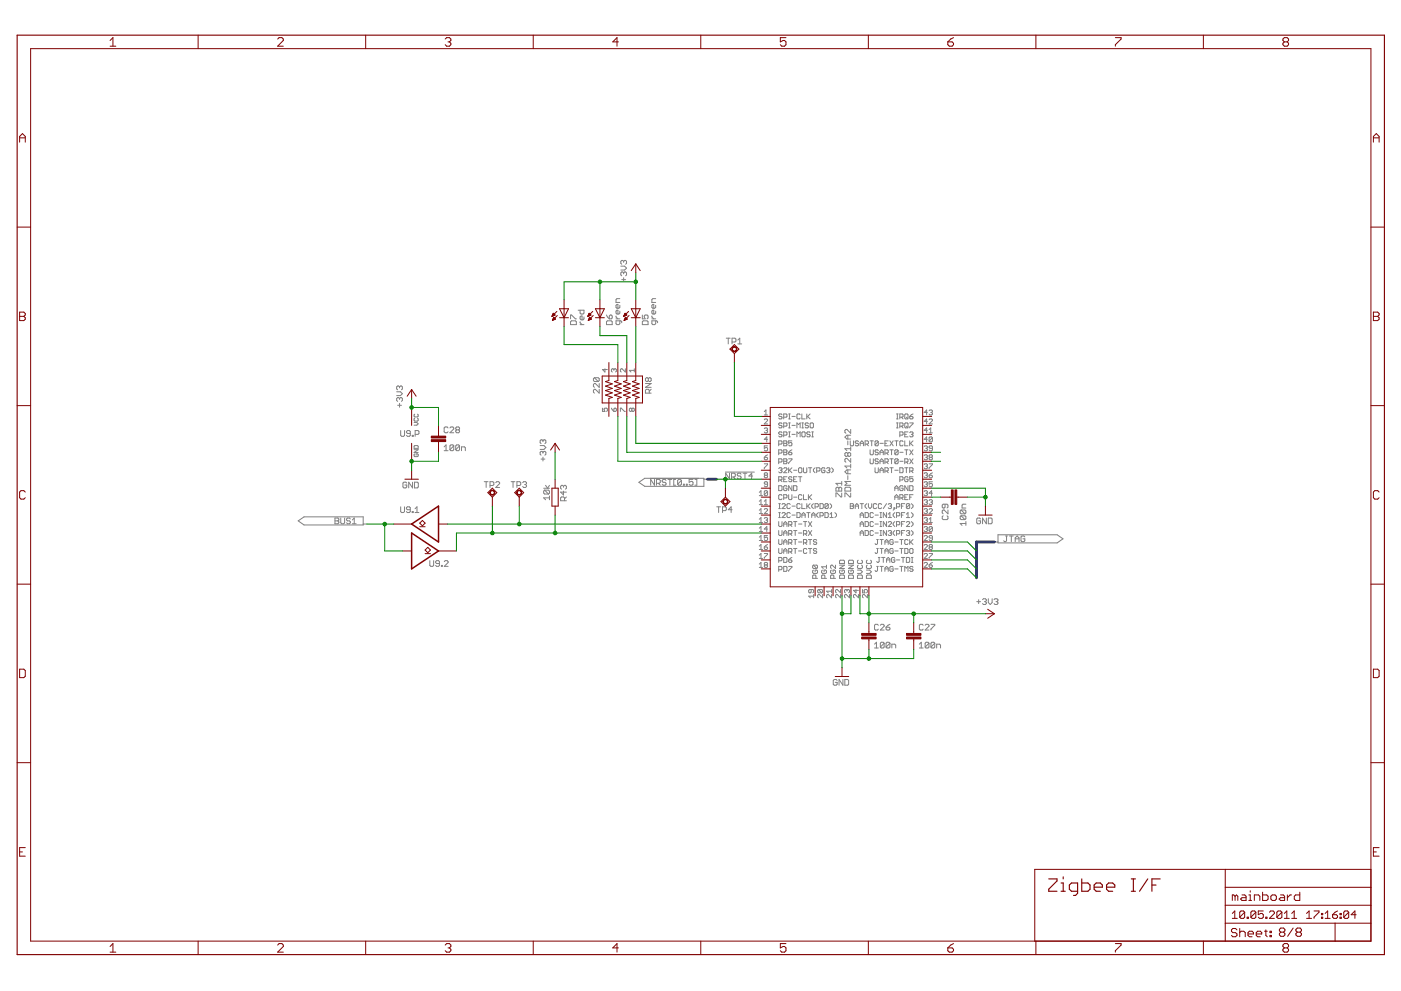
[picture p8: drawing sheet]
<svg xmlns="http://www.w3.org/2000/svg" width="420mm" height="297mm" viewBox="0 0 420 297" stroke-linecap="round" stroke-linejoin="round" font-family="sans-serif">
<g fill="#808080" stroke="#808080" stroke-width=".3">
<path d="M301 162.1l.3 .3z"/>
<path d="M301.3 162.4h.3z"/>
<path d="M301.6 162.4l.3-.3z"/>
<path d="M301.9 160.7v1.4z"/>
<path d="M301.6 160.7h.5z"/>
<path d="M303.3 160.7v1.7z"/>
<path d="M302.7 160.7h1.2z"/>
<path d="M304.5 161.2v1.2z"/>
<path d="M305 160.7l-.5 .5z"/>
<path d="M305 160.7l.6 .5z"/>
<path d="M305.6 161.2v1.2z"/>
<path d="M304.5 161.5h1.1z"/>
<path d="M307 160.7l.3 .2z"/>
<path d="M306.5 160.7h.5z"/>
<path d="M306.5 160.7l-.3 .2z"/>
<path d="M306.2 160.9v1.2z"/>
<path d="M306.2 162.1l.3 .3z"/>
<path d="M306.5 162.4h.5z"/>
<path d="M307 162.4l.3-.3z"/>
<path d="M307.3 161.5v.6z"/>
<path d="M306.8 161.5h.5z"/>
<path d="M253.4 147.8v1.1z"/>
<path d="M253.4 147.8h.3z"/>
<path d="M253.7 147.8l1.1 1.1z"/>
<path d="M254.8 148.9h.3z"/>
<path d="M255.1 147.8v1.1z"/>
<path d="M253.4 147.2h1.7z"/>
<path d="M255.1 146.3v.9z"/>
<path d="M254.8 146l.3 .3z"/>
<path d="M253.7 146h1.1z"/>
<path d="M253.4 146.3l.3-.3z"/>
<path d="M253.4 146.3v.9z"/>
<path d="M253.4 145.5h1.7z"/>
<path d="M253.4 145.5l.6-.6z"/>
<path d="M253.4 144.3l.6 .6z"/>
<path d="M253.4 144.3h1.7z"/>
<path d="M254.3 142.6v1.1z"/>
<path d="M254 142h1.1z"/>
<path d="M253.4 141.4l.6 .6z"/>
<path d="M253.4 141.4l.6-.6z"/>
<path d="M254 140.8h1.1z"/>
<path d="M254.3 140.8v1.2z"/>
<path d="M253.4 139.7l.6 .6z"/>
<path d="M253.4 139.7h1.7z"/>
<path d="M255.1 139.1v1.2z"/>
<path d="M255.1 137.4v1.1z"/>
<path d="M254 137.4l1.1 1.1z"/>
<path d="M253.7 137.4h.3z"/>
<path d="M253.4 137.7l.3-.3z"/>
<path d="M253.4 137.7v.5z"/>
<path d="M253.4 138.2l.3 .3z"/>
<path d="M253.4 136.5l.3 .3z"/>
<path d="M253.4 135.9v.6z"/>
<path d="M253.4 135.9l.3-.2z"/>
<path d="M253.7 135.7h.3z"/>
<path d="M254 135.7l.3 .2z"/>
<path d="M254.3 135.9l.3-.2z"/>
<path d="M254.6 135.7h.2z"/>
<path d="M254.8 135.7l.3 .2z"/>
<path d="M255.1 135.9v.6z"/>
<path d="M255.1 136.5l-.3 .3z"/>
<path d="M254.6 136.8h.2z"/>
<path d="M254.3 136.5l.3 .3z"/>
<path d="M254.3 136.5l-.3 .3z"/>
<path d="M253.7 136.8h.3z"/>
<path d="M254.3 135.9v.6z"/>
<path d="M253.4 134.5l.6 .6z"/>
<path d="M253.4 134.5h1.7z"/>
<path d="M255.1 133.9v1.2z"/>
<path d="M254.3 132.2v1.1z"/>
<path d="M254 131.6h1.1z"/>
<path d="M253.4 131l.6 .6z"/>
<path d="M253.4 131l.6-.5z"/>
<path d="M254 130.5h1.1z"/>
<path d="M254.3 130.5v1.1z"/>
<path d="M255.1 128.7v1.2z"/>
<path d="M254 128.7l1.1 1.2z"/>
<path d="M253.7 128.7h.3z"/>
<path d="M253.7 128.7l-.3 .3z"/>
<path d="M253.4 129v.6z"/>
<path d="M253.4 129.6l.3 .3z"/>
<path d="M292.9 180.3h1.2z"/>
<path d="M293.5 179.7v1.2z"/>
<path d="M294.7 179.7l.2-.2z"/>
<path d="M294.9 179.5h.6z"/>
<path d="M295.5 179.5l.3 .2z"/>
<path d="M295.8 179.7v.3z"/>
<path d="M295.8 180l-.3 .3z"/>
<path d="M295.2 180.3h.3z"/>
<path d="M295.5 180.3l.3 .3z"/>
<path d="M295.8 180.6v.3z"/>
<path d="M295.5 181.2l.3-.3z"/>
<path d="M294.9 181.2h.6z"/>
<path d="M294.7 180.9l.2 .3z"/>
<path d="M296.4 179.5v1.1z"/>
<path d="M296.4 180.6l.6 .6z"/>
<path d="M297 181.2l.5-.6z"/>
<path d="M297.5 179.5v1.1z"/>
<path d="M298.1 179.7l.3-.2z"/>
<path d="M298.4 179.5h.6z"/>
<path d="M299 179.5l.3 .2z"/>
<path d="M299.3 179.7v.3z"/>
<path d="M299.3 180l-.3 .3z"/>
<path d="M298.7 180.3h.3z"/>
<path d="M299 180.3l.3 .3z"/>
<path d="M299.3 180.6v.3z"/>
<path d="M299 181.2l.3-.3z"/>
<path d="M298.4 181.2h.6z"/>
<path d="M298.1 180.9l.3 .3z"/>
<path d="M250.8 203.7l.3 .3z"/>
<path d="M250.2 203.7h.6z"/>
<path d="M249.9 204l.3-.3z"/>
<path d="M249.9 204v1.1z"/>
<path d="M249.9 205.1l.3 .3z"/>
<path d="M250.2 205.4h.6z"/>
<path d="M250.8 205.4l.3-.3z"/>
<path d="M251.1 204.5v.6z"/>
<path d="M250.5 204.5h.6z"/>
<path d="M251.6 203.7v1.7z"/>
<path d="M251.6 203.7l1.2 1.7z"/>
<path d="M252.8 203.7v1.7z"/>
<path d="M253.4 203.7v1.7z"/>
<path d="M253.4 205.4h.8z"/>
<path d="M254.2 205.4l.3-.3z"/>
<path d="M254.5 204v1.1z"/>
<path d="M254.2 203.7l.3 .3z"/>
<path d="M253.4 203.7h.8z"/>
<path d="M262.3 193.1l.5-.6z"/>
<path d="M262.8 192.5v1.7z"/>
<path d="M262.3 194.2h1.1z"/>
<path d="M264 192.8v1.2z"/>
<path d="M264.3 192.5l-.3 .3z"/>
<path d="M264.3 192.5h.6z"/>
<path d="M264.9 192.5l.3 .3z"/>
<path d="M265.2 192.8v1.2z"/>
<path d="M264.9 194.2l.3-.2z"/>
<path d="M264.3 194.2h.6z"/>
<path d="M264 194l.3 .2z"/>
<path d="M264 194l1.2-1.2z"/>
<path d="M265.7 192.8v1.2z"/>
<path d="M265.7 192.8l.3-.3z"/>
<path d="M266 192.5h.6z"/>
<path d="M266.6 192.5l.3 .3z"/>
<path d="M266.9 192.8v1.2z"/>
<path d="M266.6 194.2l.3-.2z"/>
<path d="M266 194.2h.6z"/>
<path d="M265.7 194l.3 .2z"/>
<path d="M265.7 194l1.2-1.2z"/>
<path d="M267.5 193.1v1.1z"/>
<path d="M267.5 193.1h.8z"/>
<path d="M268.3 193.1l.3 .3z"/>
<path d="M268.6 193.4v.8z"/>
<path d="M275.7 193.1l.6-.6z"/>
<path d="M276.3 192.5v1.7z"/>
<path d="M275.7 194.2h1.2z"/>
<path d="M277.5 192.8v1.2z"/>
<path d="M277.7 192.5l-.2 .3z"/>
<path d="M277.7 192.5h.6z"/>
<path d="M278.3 192.5l.3 .3z"/>
<path d="M278.6 192.8v1.2z"/>
<path d="M278.3 194.2l.3-.2z"/>
<path d="M277.7 194.2h.6z"/>
<path d="M277.5 194l.2 .2z"/>
<path d="M278.6 192.8l-1.1 1.2z"/>
<path d="M279.2 192.8v1.2z"/>
<path d="M279.5 192.5l-.3 .3z"/>
<path d="M279.5 192.5h.5z"/>
<path d="M280 192.5l.3 .3z"/>
<path d="M280.3 192.8v1.2z"/>
<path d="M280 194.2l.3-.2z"/>
<path d="M279.5 194.2h.5z"/>
<path d="M279.2 194l.3 .2z"/>
<path d="M279.2 194l1.1-1.2z"/>
<path d="M280.9 193.1v1.1z"/>
<path d="M280.9 193.1h.9z"/>
<path d="M281.8 193.1l.3 .3z"/>
<path d="M282.1 193.4v.8z"/>
<path d="M119.8 120.9v1.1z"/>
<path d="M119.3 121.5h1.1z"/>
<path d="M119 120l.3 .3z"/>
<path d="M119 119.4v.6z"/>
<path d="M119 119.4l.3-.2z"/>
<path d="M119.3 119.2h.2z"/>
<path d="M119.5 119.2l.3 .2z"/>
<path d="M119.8 119.4v.3z"/>
<path d="M119.8 119.4l.3-.2z"/>
<path d="M120.1 119.2h.3z"/>
<path d="M120.4 119.2l.3 .2z"/>
<path d="M120.7 119.4v.6z"/>
<path d="M120.7 120l-.3 .3z"/>
<path d="M119 118.6h1.1z"/>
<path d="M120.7 118l-.6 .6z"/>
<path d="M120.1 117.4l.6 .6z"/>
<path d="M119 117.4h1.1z"/>
<path d="M119 116.6l.3 .2z"/>
<path d="M119 116v.6z"/>
<path d="M119 116l.3-.3z"/>
<path d="M119.3 115.7h.2z"/>
<path d="M119.5 115.7l.3 .3z"/>
<path d="M119.8 116v.3z"/>
<path d="M119.8 116l.3-.3z"/>
<path d="M120.1 115.7h.3z"/>
<path d="M120.4 115.7l.3 .3z"/>
<path d="M120.7 116v.6z"/>
<path d="M120.7 116.6l-.3 .2z"/>
<path d="M121.7 144.5l.3 .3z"/>
<path d="M121.1 144.5h.6z"/>
<path d="M120.8 144.8l.3-.3z"/>
<path d="M120.8 144.8v1.1z"/>
<path d="M120.8 145.9l.3 .3z"/>
<path d="M121.1 146.2h.6z"/>
<path d="M122 145.9l-.3 .3z"/>
<path d="M122 145.4v.5z"/>
<path d="M121.4 145.4h.6z"/>
<path d="M122.6 144.5v1.7z"/>
<path d="M122.6 144.5l1.1 1.7z"/>
<path d="M123.7 144.5v1.7z"/>
<path d="M124.3 144.5v1.7z"/>
<path d="M124.3 146.2h.9z"/>
<path d="M125.2 146.2l.3-.3z"/>
<path d="M125.5 144.8v1.1z"/>
<path d="M125.2 144.5l.3 .3z"/>
<path d="M124.3 144.5h.9z"/>
<path d="M133.8 133.3l-.6 .6z"/>
<path d="M133.8 133.3v1.8z"/>
<path d="M133.2 135.1h1.2z"/>
<path d="M134.9 133.6v1.2z"/>
<path d="M134.9 133.6l.3-.3z"/>
<path d="M135.2 133.3h.6z"/>
<path d="M135.8 133.3l.3 .3z"/>
<path d="M136.1 133.6v1.2z"/>
<path d="M136.1 134.8l-.3 .3z"/>
<path d="M135.2 135.1h.6z"/>
<path d="M134.9 134.8l.3 .3z"/>
<path d="M134.9 134.8l1.2-1.2z"/>
<path d="M136.7 133.6v1.2z"/>
<path d="M136.7 133.6l.3-.3z"/>
<path d="M137 133.3h.5z"/>
<path d="M137.5 133.3l.3 .3z"/>
<path d="M137.8 133.6v1.2z"/>
<path d="M137.8 134.8l-.3 .3z"/>
<path d="M137 135.1h.5z"/>
<path d="M136.7 134.8l.3 .3z"/>
<path d="M136.7 134.8l1.1-1.2z"/>
<path d="M138.4 133.9v1.2z"/>
<path d="M138.4 133.9h.9z"/>
<path d="M139.3 133.9l.3 .3z"/>
<path d="M139.6 134.2v.9z"/>
<path d="M288 156.9l.5 .6z"/>
<path d="M288 156.9h1.7z"/>
<path d="M289.7 156.3v1.2z"/>
<path d="M288.2 155.7h1.2z"/>
<path d="M288 155.4l.2 .3z"/>
<path d="M288 154.9v.5z"/>
<path d="M288 154.9l.2-.3z"/>
<path d="M288.2 154.6h1.2z"/>
<path d="M289.4 154.6l.3 .3z"/>
<path d="M289.7 154.9v.5z"/>
<path d="M289.7 155.4l-.3 .3z"/>
<path d="M288.2 154.6l1.2 1.1z"/>
<path d="M288.2 154h1.2z"/>
<path d="M288 153.7l.2 .3z"/>
<path d="M288 153.1v.6z"/>
<path d="M288 153.1l.2-.2z"/>
<path d="M288.2 152.9h1.2z"/>
<path d="M289.4 152.9l.3 .2z"/>
<path d="M289.7 153.1v.6z"/>
<path d="M289.7 153.7l-.3 .3z"/>
<path d="M288.2 152.9l1.2 1.1z"/>
<path d="M288.5 152.3h1.2z"/>
<path d="M288.5 151.4v.9z"/>
<path d="M288.8 151.1l-.3 .3z"/>
<path d="M288.8 151.1h.9z"/>
<path d="M293.8 155.3l.3 .3z"/>
<path d="M293.2 155.3h.6z"/>
<path d="M293.2 155.3l-.3 .3z"/>
<path d="M292.9 155.6v1.1z"/>
<path d="M292.9 156.7l.3 .3z"/>
<path d="M293.2 157h.6z"/>
<path d="M294.1 156.7l-.3 .3z"/>
<path d="M294.1 156.1v.6z"/>
<path d="M293.5 156.1h.6z"/>
<path d="M294.7 155.3v1.7z"/>
<path d="M294.7 155.3l1.1 1.7z"/>
<path d="M295.8 155.3v1.7z"/>
<path d="M296.4 155.3v1.7z"/>
<path d="M296.4 157h.8z"/>
<path d="M297.2 157l.3-.3z"/>
<path d="M297.5 155.6v1.1z"/>
<path d="M297.2 155.3l.3 .3z"/>
<path d="M296.4 155.3h.8z"/>
<path d="M197.2 96.4v.3z"/>
<path d="M196.9 96.2l.3 .2z"/>
<path d="M195.5 96.2h1.4z"/>
<path d="M195.5 96.2v.8z"/>
<path d="M195.5 97l.3 .3z"/>
<path d="M195.8 97.3h.5z"/>
<path d="M196.3 97.3l.3-.3z"/>
<path d="M196.6 96.2v.8z"/>
<path d="M195.5 95.6h1.1z"/>
<path d="M195.5 95l.6 .6z"/>
<path d="M195.5 94.7v.3z"/>
<path d="M196.6 93.3v.5z"/>
<path d="M196.6 93.8l-.3 .3z"/>
<path d="M195.8 94.1h.5z"/>
<path d="M195.5 93.8l.3 .3z"/>
<path d="M195.5 93.3v.5z"/>
<path d="M195.5 93.3l.3-.3z"/>
<path d="M195.8 93h.3z"/>
<path d="M196.1 93v1.1z"/>
<path d="M196.6 91.5v.6z"/>
<path d="M196.3 92.4l.3-.3z"/>
<path d="M195.8 92.4h.5z"/>
<path d="M195.5 92.1l.3 .3z"/>
<path d="M195.5 91.5v.6z"/>
<path d="M195.5 91.5l.3-.3z"/>
<path d="M195.8 91.2h.3z"/>
<path d="M196.1 91.2v1.2z"/>
<path d="M195.5 90.7h1.1z"/>
<path d="M195.5 89.8v.9z"/>
<path d="M195.8 89.5l-.3 .3z"/>
<path d="M195.8 89.5h.8z"/>
<path d="M186.5 96.4v.3z"/>
<path d="M186.2 96.2l.3 .2z"/>
<path d="M184.7 96.2h1.5z"/>
<path d="M184.7 96.2v.8z"/>
<path d="M184.7 97l.3 .3z"/>
<path d="M185 97.3h.6z"/>
<path d="M185.6 97.3l.3-.3z"/>
<path d="M185.9 96.2v.8z"/>
<path d="M184.7 95.6h1.2z"/>
<path d="M184.7 95l.6 .6z"/>
<path d="M184.7 94.7v.3z"/>
<path d="M185.9 93.3v.5z"/>
<path d="M185.9 93.8l-.3 .3z"/>
<path d="M185 94.1h.6z"/>
<path d="M184.7 93.8l.3 .3z"/>
<path d="M184.7 93.3v.5z"/>
<path d="M184.7 93.3l.3-.3z"/>
<path d="M185 93h.3z"/>
<path d="M185.3 93v1.1z"/>
<path d="M185.9 91.5v.6z"/>
<path d="M185.6 92.4l.3-.3z"/>
<path d="M185 92.4h.6z"/>
<path d="M184.7 92.1l.3 .3z"/>
<path d="M184.7 91.5v.6z"/>
<path d="M184.7 91.5l.3-.3z"/>
<path d="M185 91.2h.3z"/>
<path d="M185.3 91.2v1.2z"/>
<path d="M184.7 90.7h1.2z"/>
<path d="M184.7 89.8v.9z"/>
<path d="M185 89.5l-.3 .3z"/>
<path d="M185 89.5h.9z"/>
<path d="M187 83.2v1.2z"/>
<path d="M186.5 83.8h1.1z"/>
<path d="M186.2 82.4l.3 .3z"/>
<path d="M186.2 81.8v.6z"/>
<path d="M186.5 81.5l-.3 .3z"/>
<path d="M186.5 81.5h.3z"/>
<path d="M186.8 81.5l.2 .3z"/>
<path d="M187 81.8v.3z"/>
<path d="M187 81.8l.3-.3z"/>
<path d="M187.3 81.5h.3z"/>
<path d="M187.6 81.5l.3 .3z"/>
<path d="M187.9 81.8v.6z"/>
<path d="M187.9 82.4l-.3 .3z"/>
<path d="M186.2 80.9h1.1z"/>
<path d="M187.9 80.4l-.6 .5z"/>
<path d="M187.3 79.8l.6 .6z"/>
<path d="M186.2 79.8h1.1z"/>
<path d="M186.2 78.9l.3 .3z"/>
<path d="M186.2 78.3v.6z"/>
<path d="M186.2 78.3l.3-.2z"/>
<path d="M186.5 78.1h.3z"/>
<path d="M186.8 78.1l.2 .2z"/>
<path d="M187 78.3v.3z"/>
<path d="M187 78.3l.3-.2z"/>
<path d="M187.3 78.1h.3z"/>
<path d="M187.6 78.1l.3 .2z"/>
<path d="M187.9 78.3v.6z"/>
<path d="M187.9 78.9l-.3 .3z"/>
<path d="M174 97.3h1.1z"/>
<path d="M174 96.7l.6 .6z"/>
<path d="M174 96.4v.3z"/>
<path d="M175.1 95v.6z"/>
<path d="M174.8 95.9l.3-.3z"/>
<path d="M174.3 95.9h.5z"/>
<path d="M174 95.6l.3 .3z"/>
<path d="M174 95v.6z"/>
<path d="M174 95l.3-.3z"/>
<path d="M174.3 94.7h.3z"/>
<path d="M174.6 94.7v1.2z"/>
<path d="M173.4 93h1.7z"/>
<path d="M175.1 93v.8z"/>
<path d="M175.1 93.8l-.3 .3z"/>
<path d="M174.3 94.1h.5z"/>
<path d="M174 93.8l.3 .3z"/>
<path d="M174 93v.8z"/>
<path d="M179.7 116.7v1.1z"/>
<path d="M178.5 116.7l1.2 1.1z"/>
<path d="M178.3 116.7h.2z"/>
<path d="M178 117l.3-.3z"/>
<path d="M178 117v.5z"/>
<path d="M178 117.5l.3 .3z"/>
<path d="M179.7 115v1.1z"/>
<path d="M178.5 115l1.2 1.1z"/>
<path d="M178.3 115h.2z"/>
<path d="M178 115.2l.3-.2z"/>
<path d="M178 115.2v.6z"/>
<path d="M178 115.8l.3 .3z"/>
<path d="M178.3 114.4h1.1z"/>
<path d="M178 114.1l.3 .3z"/>
<path d="M178 113.5v.6z"/>
<path d="M178 113.5l.3-.3z"/>
<path d="M178.3 113.2h1.1z"/>
<path d="M179.4 113.2l.3 .3z"/>
<path d="M179.7 113.5v.6z"/>
<path d="M179.7 114.1l-.3 .3z"/>
<path d="M178.3 113.2l1.1 1.2z"/>
<path d="M163 149.2l.6 .6z"/>
<path d="M163 149.2h1.8z"/>
<path d="M164.8 148.7v1.1z"/>
<path d="M163.3 148.1h1.2z"/>
<path d="M163 147.8l.3 .3z"/>
<path d="M163 147.2v.6z"/>
<path d="M163 147.2l.3-.3z"/>
<path d="M163.3 146.9h1.2z"/>
<path d="M164.5 146.9l.3 .3z"/>
<path d="M164.8 147.2v.6z"/>
<path d="M164.8 147.8l-.3 .3z"/>
<path d="M163.3 146.9l1.2 1.2z"/>
<path d="M163 146.3h1.8z"/>
<path d="M164.8 145.5l-.6 .8z"/>
<path d="M163.6 145.5l.6 .8z"/>
<path d="M162.8 137v1.2z"/>
<path d="M162.3 137.6h1.1z"/>
<path d="M162 136.1l.3 .3z"/>
<path d="M162 135.6v.5z"/>
<path d="M162 135.6l.3-.3z"/>
<path d="M162.3 135.3h.3z"/>
<path d="M162.6 135.3l.2 .3z"/>
<path d="M162.8 135.6v.3z"/>
<path d="M162.8 135.6l.3-.3z"/>
<path d="M163.1 135.3h.3z"/>
<path d="M163.4 135.3l.3 .3z"/>
<path d="M163.7 135.6v.5z"/>
<path d="M163.7 136.1l-.3 .3z"/>
<path d="M162 134.7h1.1z"/>
<path d="M163.1 134.7l.6-.6z"/>
<path d="M163.1 133.6l.6 .5z"/>
<path d="M162 133.6h1.1z"/>
<path d="M162 132.7l.3 .3z"/>
<path d="M162 132.1v.6z"/>
<path d="M162.3 131.8l-.3 .3z"/>
<path d="M162.3 131.8h.3z"/>
<path d="M162.6 131.8l.2 .3z"/>
<path d="M162.8 132.1v.3z"/>
<path d="M162.8 132.1l.3-.3z"/>
<path d="M163.1 131.8h.3z"/>
<path d="M163.4 131.8l.3 .3z"/>
<path d="M163.7 132.1v.6z"/>
<path d="M163.4 133l.3-.3z"/>
<path d="M250.7 147.8v1.1z"/>
<path d="M250.7 147.8h.3z"/>
<path d="M251 147.8l1.1 1.1z"/>
<path d="M252.1 148.9h.3z"/>
<path d="M252.4 147.8v1.1z"/>
<path d="M250.7 147.2h1.7z"/>
<path d="M250.7 146.3v.9z"/>
<path d="M250.7 146.3l.3-.3z"/>
<path d="M251 146h.3z"/>
<path d="M251.3 146l.3 .3z"/>
<path d="M251.6 146.3l.3-.3z"/>
<path d="M251.9 146h.2z"/>
<path d="M252.1 146l.3 .3z"/>
<path d="M252.4 146.3v.9z"/>
<path d="M251.6 146.3v.9z"/>
<path d="M250.7 144.9l.6 .6z"/>
<path d="M250.7 144.9h1.7z"/>
<path d="M252.4 144.3v1.2z"/>
<path d="M243.7 173.4h1.5z"/>
<path d="M243.7 172.6v.8z"/>
<path d="M243.9 172.4l-.2 .2z"/>
<path d="M243.9 172.4h.6z"/>
<path d="M244.5 172.4l.2 .2z"/>
<path d="M244.7 172.6v.8z"/>
<path d="M243.9 170.9l-.2 .2z"/>
<path d="M243.7 171.1v.5z"/>
<path d="M243.7 171.6l.2 .3z"/>
<path d="M243.9 171.9h1z"/>
<path d="M245.2 171.6l-.3 .3z"/>
<path d="M245.2 171.1v.5z"/>
<path d="M244.9 170.9l.3 .2z"/>
<path d="M244.5 170.9h.4z"/>
<path d="M244.5 170.9v.5z"/>
<path d="M243.9 170.4h1z"/>
<path d="M243.7 170.1l.2 .3z"/>
<path d="M243.7 169.7v.4z"/>
<path d="M243.9 169.4l-.2 .3z"/>
<path d="M243.9 169.4h1z"/>
<path d="M244.9 169.4l.3 .3z"/>
<path d="M245.2 169.7v.4z"/>
<path d="M245.2 170.1l-.3 .3z"/>
<path d="M243.9 169.4l1 1z"/>
<path d="M242.5 178.7l.5 .5z"/>
<path d="M242.5 178.7h1.5z"/>
<path d="M244 178.2v1z"/>
<path d="M243.8 177.7l.2-.3z"/>
<path d="M244 177v.4z"/>
<path d="M243.8 176.7l.2 .3z"/>
<path d="M242.8 176.7h1z"/>
<path d="M242.8 176.7l-.3 .3z"/>
<path d="M242.5 177v.4z"/>
<path d="M242.5 177.4l.3 .3z"/>
<path d="M242.8 177.7h.2z"/>
<path d="M243 177.7l.3-.3z"/>
<path d="M243.3 176.7v.7z"/>
<path d="M246.4 173.4h1.5z"/>
<path d="M246.4 172.6v.8z"/>
<path d="M246.6 172.4l-.2 .2z"/>
<path d="M246.6 172.4h.5z"/>
<path d="M247.1 172.4l.3 .2z"/>
<path d="M247.4 172.6v.8z"/>
<path d="M246.6 170.9l-.2 .2z"/>
<path d="M246.4 171.1v.5z"/>
<path d="M246.4 171.6l.2 .3z"/>
<path d="M246.6 171.9h1z"/>
<path d="M247.9 171.6l-.3 .3z"/>
<path d="M247.9 171.1v.5z"/>
<path d="M247.6 170.9l.3 .2z"/>
<path d="M247.1 170.9h.5z"/>
<path d="M247.1 170.9v.5z"/>
<path d="M246.4 169.9l.5 .5z"/>
<path d="M246.4 169.9h1.5z"/>
<path d="M247.9 169.4v1z"/>
<path d="M246.7 178.2v1z"/>
<path d="M245.7 178.2l1 1z"/>
<path d="M245.4 178.2h.3z"/>
<path d="M245.4 178.2l-.2 .2z"/>
<path d="M245.2 178.4v.5z"/>
<path d="M245.2 178.9l.2 .3z"/>
<path d="M245.4 177.7h1z"/>
<path d="M245.2 177.4l.2 .3z"/>
<path d="M245.2 177v.4z"/>
<path d="M245.4 176.7l-.2 .3z"/>
<path d="M245.4 176.7h1z"/>
<path d="M246.4 176.7l.3 .3z"/>
<path d="M246.7 177v.4z"/>
<path d="M246.7 177.4l-.3 .3z"/>
<path d="M245.4 176.7l1 1z"/>
<path d="M249.1 173.4h1.5z"/>
<path d="M249.1 172.6v.8z"/>
<path d="M249.3 172.4l-.2 .2z"/>
<path d="M249.3 172.4h.5z"/>
<path d="M249.8 172.4l.3 .2z"/>
<path d="M250.1 172.6v.8z"/>
<path d="M249.3 170.9l-.2 .2z"/>
<path d="M249.1 171.1v.5z"/>
<path d="M249.1 171.6l.2 .3z"/>
<path d="M249.3 171.9h1z"/>
<path d="M250.3 171.9l.3-.3z"/>
<path d="M250.6 171.1v.5z"/>
<path d="M250.3 170.9l.3 .2z"/>
<path d="M249.8 170.9h.5z"/>
<path d="M249.8 170.9v.5z"/>
<path d="M250.6 169.4v1z"/>
<path d="M249.6 169.4l1 1z"/>
<path d="M249.3 169.4h.3z"/>
<path d="M249.3 169.4l-.2 .3z"/>
<path d="M249.1 169.7v.4z"/>
<path d="M249.1 170.1l.2 .3z"/>
<path d="M249.4 178.2v1z"/>
<path d="M248.4 178.2l1 1z"/>
<path d="M248.1 178.2h.3z"/>
<path d="M248.1 178.2l-.2 .2z"/>
<path d="M247.9 178.4v.5z"/>
<path d="M247.9 178.9l.2 .3z"/>
<path d="M247.9 177.2l.5 .5z"/>
<path d="M247.9 177.2h1.5z"/>
<path d="M249.4 176.7v1z"/>
<path d="M251.8 173.4h1.5z"/>
<path d="M253.3 172.6v.8z"/>
<path d="M253 172.4l.3 .2z"/>
<path d="M252 172.4h1z"/>
<path d="M252 172.4l-.2 .2z"/>
<path d="M251.8 172.6v.8z"/>
<path d="M252 170.9l-.2 .2z"/>
<path d="M251.8 171.1v.5z"/>
<path d="M251.8 171.6l.2 .3z"/>
<path d="M252 171.9h1z"/>
<path d="M253 171.9l.3-.3z"/>
<path d="M253.3 171.1v.5z"/>
<path d="M253 170.9l.3 .2z"/>
<path d="M252.5 170.9h.5z"/>
<path d="M252.5 170.9v.5z"/>
<path d="M251.8 170.4h1.5z"/>
<path d="M251.8 170.4l1.5-1z"/>
<path d="M251.8 169.4h1.5z"/>
<path d="M251.8 168.9h1.5z"/>
<path d="M253.3 168.2v.7z"/>
<path d="M253 167.9l.3 .3z"/>
<path d="M252 167.9h1z"/>
<path d="M252 167.9l-.2 .3z"/>
<path d="M251.8 168.2v.7z"/>
<path d="M252.1 178.2v1z"/>
<path d="M251.1 178.2l1 1z"/>
<path d="M250.8 178.2h.3z"/>
<path d="M250.8 178.2l-.2 .2z"/>
<path d="M250.6 178.4v.5z"/>
<path d="M250.6 178.9l.2 .3z"/>
<path d="M252.1 176.7v1z"/>
<path d="M251.1 176.7l1 1z"/>
<path d="M250.8 176.7h.3z"/>
<path d="M250.8 176.7l-.2 .3z"/>
<path d="M250.6 177v.4z"/>
<path d="M250.6 177.4l.2 .3z"/>
<path d="M254.5 173.4h1.4z"/>
<path d="M255.9 172.6v.8z"/>
<path d="M255.7 172.4l.2 .2z"/>
<path d="M254.7 172.4h1z"/>
<path d="M254.7 172.4l-.2 .2z"/>
<path d="M254.5 172.6v.8z"/>
<path d="M254.7 170.9l-.2 .2z"/>
<path d="M254.5 171.1v.5z"/>
<path d="M254.5 171.6l.2 .3z"/>
<path d="M254.7 171.9h1z"/>
<path d="M255.7 171.9l.2-.3z"/>
<path d="M255.9 171.1v.5z"/>
<path d="M255.7 170.9l.2 .2z"/>
<path d="M255.2 170.9h.5z"/>
<path d="M255.2 170.9v.5z"/>
<path d="M254.5 170.4h1.4z"/>
<path d="M254.5 170.4l1.4-1z"/>
<path d="M254.5 169.4h1.4z"/>
<path d="M254.5 168.9h1.4z"/>
<path d="M255.9 168.2v.7z"/>
<path d="M255.7 167.9l.2 .3z"/>
<path d="M254.7 167.9h1z"/>
<path d="M254.7 167.9l-.2 .3z"/>
<path d="M254.5 168.2v.7z"/>
<path d="M254.8 178.2v1z"/>
<path d="M253.8 178.2l1 1z"/>
<path d="M253.5 178.2h.3z"/>
<path d="M253.5 178.2l-.2 .2z"/>
<path d="M253.3 178.4v.5z"/>
<path d="M253.3 178.9l.2 .3z"/>
<path d="M253.3 177.4l.2 .3z"/>
<path d="M253.3 177v.4z"/>
<path d="M253.5 176.7l-.2 .3z"/>
<path d="M253.5 176.7h.3z"/>
<path d="M253.8 176.7l.2 .3z"/>
<path d="M254 177v.2z"/>
<path d="M254.3 176.7l-.3 .3z"/>
<path d="M254.3 176.7h.2z"/>
<path d="M254.5 176.7l.3 .3z"/>
<path d="M254.8 177v.4z"/>
<path d="M254.8 177.4l-.3 .3z"/>
<path d="M257.2 173.4h1.4z"/>
<path d="M258.6 172.6v.8z"/>
<path d="M258.4 172.4l.2 .2z"/>
<path d="M257.4 172.4h1z"/>
<path d="M257.4 172.4l-.2 .2z"/>
<path d="M257.2 172.6v.8z"/>
<path d="M257.2 171.9h.9z"/>
<path d="M258.1 171.9l.5-.5z"/>
<path d="M258.1 170.9l.5 .5z"/>
<path d="M257.2 170.9h.9z"/>
<path d="M257.4 169.4l-.2 .3z"/>
<path d="M257.2 169.7v.4z"/>
<path d="M257.2 170.1l.2 .3z"/>
<path d="M257.4 170.4h1z"/>
<path d="M258.6 170.1l-.2 .3z"/>
<path d="M258.6 169.7v.4z"/>
<path d="M258.4 169.4l.2 .3z"/>
<path d="M257.4 167.9l-.2 .3z"/>
<path d="M257.2 168.2v.5z"/>
<path d="M257.2 168.7l.2 .2z"/>
<path d="M257.4 168.9h1z"/>
<path d="M258.4 168.9l.2-.2z"/>
<path d="M258.6 168.2v.5z"/>
<path d="M258.4 167.9l.2 .3z"/>
<path d="M257.5 178.2v1z"/>
<path d="M256.5 178.2l1 1z"/>
<path d="M256.2 178.2h.3z"/>
<path d="M256.2 178.2l-.2 .2z"/>
<path d="M256 178.4v.5z"/>
<path d="M256 178.9l.2 .3z"/>
<path d="M256 177h1.5z"/>
<path d="M256 177l.7 .7z"/>
<path d="M256.7 176.7v1z"/>
<path d="M259.8 173.4h1.5z"/>
<path d="M261.3 172.6v.8z"/>
<path d="M261.1 172.4l.2 .2z"/>
<path d="M260.1 172.4h1z"/>
<path d="M260.1 172.4l-.3 .2z"/>
<path d="M259.8 172.6v.8z"/>
<path d="M259.8 171.9h1z"/>
<path d="M260.8 171.9l.5-.5z"/>
<path d="M260.8 170.9l.5 .5z"/>
<path d="M259.8 170.9h1z"/>
<path d="M260.1 169.4l-.3 .3z"/>
<path d="M259.8 169.7v.4z"/>
<path d="M259.8 170.1l.3 .3z"/>
<path d="M260.1 170.4h1z"/>
<path d="M261.1 170.4l.2-.3z"/>
<path d="M261.3 169.7v.4z"/>
<path d="M261.1 169.4l.2 .3z"/>
<path d="M260.1 167.9l-.3 .3z"/>
<path d="M259.8 168.2v.5z"/>
<path d="M259.8 168.7l.3 .2z"/>
<path d="M260.1 168.9h1z"/>
<path d="M261.1 168.9l.2-.2z"/>
<path d="M261.3 168.2v.5z"/>
<path d="M261.1 167.9l.2 .3z"/>
<path d="M260.1 178.2v1z"/>
<path d="M259.1 178.2l1 1z"/>
<path d="M258.9 178.2h.2z"/>
<path d="M258.9 178.2l-.2 .2z"/>
<path d="M258.7 178.4v.5z"/>
<path d="M258.7 178.9l.2 .3z"/>
<path d="M258.7 176.7v1z"/>
<path d="M258.7 177.7h.7z"/>
<path d="M259.1 177.2l.3 .5z"/>
<path d="M259.1 177v.2z"/>
<path d="M259.1 177l.3-.3z"/>
<path d="M259.4 176.7h.5z"/>
<path d="M259.9 176.7l.2 .3z"/>
<path d="M260.1 177v.4z"/>
<path d="M260.1 177.4l-.2 .3z"/>
<path d="M233.5 169.8v1.5z"/>
<path d="M233.5 169.8h.8z"/>
<path d="M234.3 169.8l.2 .2z"/>
<path d="M234.5 170v.5z"/>
<path d="M234.3 170.8l.2-.3z"/>
<path d="M233.5 170.8h.8z"/>
<path d="M235 169.8v1.5z"/>
<path d="M235 171.3h.8z"/>
<path d="M236 171l-.2 .3z"/>
<path d="M236 170v1z"/>
<path d="M235.8 169.8l.2 .2z"/>
<path d="M235 169.8h.8z"/>
<path d="M236.5 169.8h1z"/>
<path d="M237.5 169.8v.2z"/>
<path d="M237.5 170l-1 1z"/>
<path d="M236.5 171v.3z"/>
<path d="M227.7 169.1l.5-.5z"/>
<path d="M228.2 168.6v1.5z"/>
<path d="M227.7 170.1h1z"/>
<path d="M229.4 168.6l-.2 .2z"/>
<path d="M229.4 168.6h.6z"/>
<path d="M230 168.6l.2 .2z"/>
<path d="M230.2 168.8v.3z"/>
<path d="M230.2 169.1l-.2 .2z"/>
<path d="M230 169.3l.2 .3z"/>
<path d="M230.2 169.6v.2z"/>
<path d="M230.2 169.8l-.2 .3z"/>
<path d="M229.4 170.1h.6z"/>
<path d="M229.2 169.8l.2 .3z"/>
<path d="M229.2 169.6v.2z"/>
<path d="M229.4 169.3l-.2 .3z"/>
<path d="M229.2 169.1l.2 .2z"/>
<path d="M229.2 168.8v.3z"/>
<path d="M229.4 169.3h.6z"/>
<path d="M233.5 167.1v1.5z"/>
<path d="M233.5 167.1h.8z"/>
<path d="M234.3 167.1l.2 .2z"/>
<path d="M234.5 167.3v.5z"/>
<path d="M234.5 167.8l-.2 .3z"/>
<path d="M233.5 168.1h.8z"/>
<path d="M235 167.1v1.5z"/>
<path d="M235 168.6h.8z"/>
<path d="M236 168.3l-.2 .3z"/>
<path d="M236 167.3v1z"/>
<path d="M235.8 167.1l.2 .2z"/>
<path d="M235 167.1h.8z"/>
<path d="M237 167.3l.5-.2z"/>
<path d="M237 167.3l-.5 .5z"/>
<path d="M236.5 167.8v.5z"/>
<path d="M236.5 168.3l.2 .3z"/>
<path d="M236.7 168.6h.6z"/>
<path d="M237.5 168.3l-.2 .3z"/>
<path d="M237.5 168.1v.2z"/>
<path d="M237.3 167.8l.2 .3z"/>
<path d="M236.5 167.8h.8z"/>
<path d="M227.7 166.4l.5-.5z"/>
<path d="M228.2 165.9v1.5z"/>
<path d="M227.7 167.4h1z"/>
<path d="M229.2 165.9h1z"/>
<path d="M230.2 165.9v.3z"/>
<path d="M230.2 166.2l-1 .9z"/>
<path d="M229.2 167.1v.3z"/>
<path d="M233.5 164.4v1.2z"/>
<path d="M233.5 165.6l.3 .3z"/>
<path d="M233.8 165.9h.5z"/>
<path d="M234.3 165.9l.2-.3z"/>
<path d="M234.5 164.4v1.2z"/>
<path d="M235 164.9v1z"/>
<path d="M235 164.9l.5-.5z"/>
<path d="M235.5 164.4l.5 .5z"/>
<path d="M236 164.9v1z"/>
<path d="M235 165.1h1z"/>
<path d="M236.5 164.4v1.5z"/>
<path d="M236.5 164.4h.8z"/>
<path d="M237.3 164.4l.2 .3z"/>
<path d="M237.5 164.7v.4z"/>
<path d="M237.5 165.1l-.2 .3z"/>
<path d="M236.5 165.4h.8z"/>
<path d="M237 165.4l.5 .5z"/>
<path d="M238.5 164.4v1.5z"/>
<path d="M238 164.4h1z"/>
<path d="M239.5 165.1h1z"/>
<path d="M241.7 164.4l.3 .3z"/>
<path d="M241.2 164.4h.5z"/>
<path d="M241.2 164.4l-.2 .3z"/>
<path d="M241 164.7v.9z"/>
<path d="M241 165.6l.2 .3z"/>
<path d="M241.2 165.9h.5z"/>
<path d="M241.7 165.9l.3-.3z"/>
<path d="M243 164.4v1.5z"/>
<path d="M242.4 164.4h1z"/>
<path d="M244.7 164.4l.2 .3z"/>
<path d="M244.2 164.4h.5z"/>
<path d="M244.2 164.4l-.3 .3z"/>
<path d="M243.9 164.7v.2z"/>
<path d="M243.9 164.9l.3 .2z"/>
<path d="M244.2 165.1h.5z"/>
<path d="M244.7 165.1l.2 .3z"/>
<path d="M244.9 165.4v.2z"/>
<path d="M244.9 165.6l-.2 .3z"/>
<path d="M244.2 165.9h.5z"/>
<path d="M243.9 165.6l.3 .3z"/>
<path d="M227.7 163.7l.5-.5z"/>
<path d="M228.2 163.2v1.5z"/>
<path d="M227.7 164.7h1z"/>
<path d="M229.7 163.5l.5-.3z"/>
<path d="M229.7 163.5l-.5 .5z"/>
<path d="M229.2 164v.4z"/>
<path d="M229.2 164.4l.2 .3z"/>
<path d="M229.4 164.7h.6z"/>
<path d="M230.2 164.4l-.2 .3z"/>
<path d="M230.2 164.2v.2z"/>
<path d="M230 164l.2 .2z"/>
<path d="M229.2 164h.8z"/>
<path d="M233.5 161.7v1.2z"/>
<path d="M233.5 162.9l.3 .3z"/>
<path d="M233.8 163.2h.5z"/>
<path d="M234.3 163.2l.2-.3z"/>
<path d="M234.5 161.7v1.2z"/>
<path d="M235 162.2v1z"/>
<path d="M235 162.2l.5-.5z"/>
<path d="M235.5 161.7l.5 .5z"/>
<path d="M236 162.2v1z"/>
<path d="M235 162.5h1z"/>
<path d="M236.5 161.7v1.5z"/>
<path d="M236.5 161.7h.8z"/>
<path d="M237.3 161.7l.2 .3z"/>
<path d="M237.5 162v.5z"/>
<path d="M237.5 162.5l-.2 .2z"/>
<path d="M236.5 162.7h.8z"/>
<path d="M237 162.7l.5 .5z"/>
<path d="M238.5 161.7v1.5z"/>
<path d="M238 161.7h1z"/>
<path d="M239.5 162.5h1z"/>
<path d="M241 161.7v1.5z"/>
<path d="M241 161.7h.7z"/>
<path d="M241.7 161.7l.3 .3z"/>
<path d="M242 162v.5z"/>
<path d="M242 162.5l-.3 .2z"/>
<path d="M241 162.7h.7z"/>
<path d="M241.5 162.7l.5 .5z"/>
<path d="M243 161.7v1.5z"/>
<path d="M242.4 161.7h1z"/>
<path d="M244.7 161.7l.2 .3z"/>
<path d="M244.2 161.7h.5z"/>
<path d="M244.2 161.7l-.3 .3z"/>
<path d="M243.9 162v.2z"/>
<path d="M243.9 162.2l.3 .3z"/>
<path d="M244.2 162.5h.5z"/>
<path d="M244.7 162.5l.2 .2z"/>
<path d="M244.9 162.7v.2z"/>
<path d="M244.9 162.9l-.2 .3z"/>
<path d="M244.2 163.2h.5z"/>
<path d="M243.9 162.9l.3 .3z"/>
<path d="M227.7 161l.5-.5z"/>
<path d="M228.2 160.5v1.5z"/>
<path d="M227.7 162h1z"/>
<path d="M229.2 160.5h1z"/>
<path d="M229.2 160.5v.8z"/>
<path d="M229.2 161.3l.5-.3z"/>
<path d="M229.7 161h.3z"/>
<path d="M230 161l.2 .3z"/>
<path d="M230.2 161.3v.5z"/>
<path d="M230.2 161.8l-.2 .2z"/>
<path d="M229.4 162h.6z"/>
<path d="M229.2 161.8l.2 .2z"/>
<path d="M233.5 159v1.3z"/>
<path d="M233.5 160.3l.3 .2z"/>
<path d="M233.8 160.5h.5z"/>
<path d="M234.3 160.5l.2-.2z"/>
<path d="M234.5 159v1.3z"/>
<path d="M235 159.5v1z"/>
<path d="M235 159.5l.5-.5z"/>
<path d="M235.5 159l.5 .5z"/>
<path d="M236 159.5v1z"/>
<path d="M235 159.8h1z"/>
<path d="M236.5 159v1.5z"/>
<path d="M236.5 159h.8z"/>
<path d="M237.3 159l.2 .3z"/>
<path d="M237.5 159.3v.5z"/>
<path d="M237.5 159.8l-.2 .2z"/>
<path d="M236.5 160h.8z"/>
<path d="M237 160l.5 .5z"/>
<path d="M238.5 159v1.5z"/>
<path d="M238 159h1z"/>
<path d="M239.5 159.8h1z"/>
<path d="M241 159v1.5z"/>
<path d="M241 159h.7z"/>
<path d="M241.7 159l.3 .3z"/>
<path d="M242 159.3v.5z"/>
<path d="M242 159.8l-.3 .2z"/>
<path d="M241 160h.7z"/>
<path d="M241.5 160l.5 .5z"/>
<path d="M242.4 159l1 1.5z"/>
<path d="M243.4 159l-1 1.5z"/>
<path d="M227.7 158.3l.5-.5z"/>
<path d="M228.2 157.8v1.5z"/>
<path d="M227.7 159.3h1z"/>
<path d="M230 157.8v1.5z"/>
<path d="M230 157.8l-.8 .8z"/>
<path d="M229.2 158.6h1z"/>
<path d="M233.5 156.3v1.3z"/>
<path d="M233.5 157.6l.3 .2z"/>
<path d="M233.8 157.8h.5z"/>
<path d="M234.3 157.8l.2-.2z"/>
<path d="M234.5 156.3v1.3z"/>
<path d="M235 156.8v1z"/>
<path d="M235 156.8l.5-.5z"/>
<path d="M235.5 156.3l.5 .5z"/>
<path d="M236 156.8v1z"/>
<path d="M235 157.1h1z"/>
<path d="M236.5 156.3v1.5z"/>
<path d="M236.5 156.3h.8z"/>
<path d="M237.3 156.3l.2 .3z"/>
<path d="M237.5 156.6v.5z"/>
<path d="M237.5 157.1l-.2 .2z"/>
<path d="M236.5 157.3h.8z"/>
<path d="M237 157.3l.5 .5z"/>
<path d="M238.5 156.3v1.5z"/>
<path d="M238 156.3h1z"/>
<path d="M239.5 157.1h1z"/>
<path d="M241.5 156.3v1.5z"/>
<path d="M241 156.3h1z"/>
<path d="M242.4 156.3l1 1.5z"/>
<path d="M243.4 156.3l-1 1.5z"/>
<path d="M227.7 155.6l.5-.4z"/>
<path d="M228.2 155.2v1.4z"/>
<path d="M227.7 156.6h1z"/>
<path d="M229.4 155.2l-.2 .2z"/>
<path d="M229.4 155.2h.6z"/>
<path d="M230 155.2l.2 .2z"/>
<path d="M230.2 155.4v.2z"/>
<path d="M230.2 155.6l-.2 .3z"/>
<path d="M229.7 155.9h.3z"/>
<path d="M230 155.9l.2 .2z"/>
<path d="M230.2 156.1v.3z"/>
<path d="M230.2 156.4l-.2 .2z"/>
<path d="M229.4 156.6h.6z"/>
<path d="M229.2 156.4l.2 .2z"/>
<path d="M233.5 155.1h.5z"/>
<path d="M233.8 153.6v1.5z"/>
<path d="M233.5 153.6h.5z"/>
<path d="M234.5 155.1h1z"/>
<path d="M234.5 155.1l1-1z"/>
<path d="M235.5 153.9v.2z"/>
<path d="M235.3 153.6l.2 .3z"/>
<path d="M234.8 153.6h.5z"/>
<path d="M234.8 153.6l-.3 .3z"/>
<path d="M236.7 153.6l.3 .3z"/>
<path d="M236.3 153.6h.4z"/>
<path d="M236 153.9l.3-.3z"/>
<path d="M236 153.9v1z"/>
<path d="M236 154.9l.3 .2z"/>
<path d="M236.3 155.1h.4z"/>
<path d="M236.7 155.1l.3-.2z"/>
<path d="M237.5 154.4h1z"/>
<path d="M239 153.6v1.5z"/>
<path d="M239 155.1h.7z"/>
<path d="M240 154.9l-.3 .2z"/>
<path d="M240 153.9v1z"/>
<path d="M239.7 153.6l.3 .3z"/>
<path d="M239 153.6h.7z"/>
<path d="M240.5 154.1v1z"/>
<path d="M240.5 154.1l.5-.5z"/>
<path d="M241 153.6l.5 .5z"/>
<path d="M241.5 154.1v1z"/>
<path d="M240.5 154.4h1z"/>
<path d="M242.4 153.6v1.5z"/>
<path d="M242 153.6h1z"/>
<path d="M243.4 154.1v1z"/>
<path d="M243.4 154.1l.5-.5z"/>
<path d="M243.9 153.6l.5 .5z"/>
<path d="M244.4 154.1v1z"/>
<path d="M243.4 154.4h1z"/>
<path d="M244.9 154.6l.5 .5z"/>
<path d="M244.9 154.1v.5z"/>
<path d="M244.9 154.1l.5-.5z"/>
<path d="M245.9 153.6v1.5z"/>
<path d="M245.9 153.6h.8z"/>
<path d="M246.7 153.6l.2 .3z"/>
<path d="M246.9 153.9v.5z"/>
<path d="M246.7 154.6l.2-.2z"/>
<path d="M245.9 154.6h.8z"/>
<path d="M247.4 153.6v1.5z"/>
<path d="M247.4 155.1h.7z"/>
<path d="M248.1 155.1l.3-.2z"/>
<path d="M248.4 153.9v1z"/>
<path d="M248.1 153.6l.3 .3z"/>
<path d="M247.4 153.6h.7z"/>
<path d="M248.9 154.1l.5-.5z"/>
<path d="M249.4 153.6v1.5z"/>
<path d="M248.9 155.1h1z"/>
<path d="M250.9 154.6l-.5 .5z"/>
<path d="M250.9 154.1v.5z"/>
<path d="M250.4 153.6l.5 .5z"/>
<path d="M227.7 153l.5-.5z"/>
<path d="M228.2 152.5v1.4z"/>
<path d="M227.7 153.9h1z"/>
<path d="M229.2 153.9h1z"/>
<path d="M230.2 153l-1 .9z"/>
<path d="M230.2 152.7v.3z"/>
<path d="M230 152.5l.2 .2z"/>
<path d="M229.4 152.5h.6z"/>
<path d="M229.4 152.5l-.2 .2z"/>
<path d="M233.5 152.4h.5z"/>
<path d="M233.8 151v1.4z"/>
<path d="M233.5 151h.5z"/>
<path d="M234.5 152.4h1z"/>
<path d="M234.5 152.4l1-1z"/>
<path d="M235.5 151.2v.2z"/>
<path d="M235.3 151l.2 .2z"/>
<path d="M234.8 151h.5z"/>
<path d="M234.5 151.2l.3-.2z"/>
<path d="M236.7 151l.3 .2z"/>
<path d="M236.3 151h.4z"/>
<path d="M236 151.2l.3-.2z"/>
<path d="M236 151.2v1z"/>
<path d="M236 152.2l.3 .2z"/>
<path d="M236.3 152.4h.4z"/>
<path d="M236.7 152.4l.3-.2z"/>
<path d="M237.5 151.7h1z"/>
<path d="M239.7 151l.3 .2z"/>
<path d="M239.2 151h.5z"/>
<path d="M239 151.2l.2-.2z"/>
<path d="M239 151.2v1z"/>
<path d="M239 152.2l.2 .2z"/>
<path d="M239.2 152.4h.5z"/>
<path d="M240 152.2l-.3 .2z"/>
<path d="M240.5 151v1.4z"/>
<path d="M240.5 152.4h1z"/>
<path d="M242 151v1.4z"/>
<path d="M242 151.9l1-.9z"/>
<path d="M242.2 151.7l.8 .7z"/>
<path d="M243.4 151.9l.5 .5z"/>
<path d="M243.4 151.4v.5z"/>
<path d="M243.4 151.4l.5-.4z"/>
<path d="M244.4 151v1.4z"/>
<path d="M244.4 151h.8z"/>
<path d="M245.2 151l.2 .2z"/>
<path d="M245.4 151.2v.5z"/>
<path d="M245.2 151.9l.2-.2z"/>
<path d="M244.4 151.9h.8z"/>
<path d="M245.9 151v1.4z"/>
<path d="M245.9 152.4h.8z"/>
<path d="M246.7 152.4l.2-.2z"/>
<path d="M246.9 151.2v1z"/>
<path d="M246.7 151l.2 .2z"/>
<path d="M245.9 151h.8z"/>
<path d="M247.4 151.2v1z"/>
<path d="M247.4 151.2l.2-.2z"/>
<path d="M247.6 151h.5z"/>
<path d="M248.1 151l.3 .2z"/>
<path d="M248.4 151.2v1z"/>
<path d="M248.4 152.2l-.3 .2z"/>
<path d="M247.6 152.4h.5z"/>
<path d="M247.4 152.2l.2 .2z"/>
<path d="M247.4 152.2l1-1z"/>
<path d="M249.4 151.9l-.5 .5z"/>
<path d="M249.4 151.4v.5z"/>
<path d="M248.9 151l.5 .4z"/>
<path d="M227.7 150.3l.5-.5z"/>
<path d="M228.2 149.8v1.5z"/>
<path d="M227.7 151.3h1z"/>
<path d="M229.2 150.3l.5-.5z"/>
<path d="M229.7 149.8v1.5z"/>
<path d="M229.2 151.3h1z"/>
<path d="M234.3 148.3l.2 .2z"/>
<path d="M233.8 148.3h.5z"/>
<path d="M233.5 148.5l.3-.2z"/>
<path d="M233.5 148.5v1z"/>
<path d="M233.5 149.5l.3 .3z"/>
<path d="M233.8 149.8h.5z"/>
<path d="M234.3 149.8l.2-.3z"/>
<path d="M235 148.3v1.5z"/>
<path d="M235 148.3h.8z"/>
<path d="M235.8 148.3l.2 .2z"/>
<path d="M236 148.5v.5z"/>
<path d="M236 149l-.2 .2z"/>
<path d="M235 149.2h.8z"/>
<path d="M236.5 148.3v1.2z"/>
<path d="M236.5 149.5l.2 .3z"/>
<path d="M236.7 149.8h.6z"/>
<path d="M237.5 149.5l-.2 .3z"/>
<path d="M237.5 148.3v1.2z"/>
<path d="M238 149h1z"/>
<path d="M240.2 148.3l.3 .2z"/>
<path d="M239.7 148.3h.5z"/>
<path d="M239.5 148.5l.2-.2z"/>
<path d="M239.5 148.5v1z"/>
<path d="M239.5 149.5l.2 .3z"/>
<path d="M239.7 149.8h.5z"/>
<path d="M240.2 149.8l.3-.3z"/>
<path d="M241 148.3v1.5z"/>
<path d="M241 149.8h1z"/>
<path d="M242.4 148.3v1.5z"/>
<path d="M242.4 149.2l1-.9z"/>
<path d="M242.7 149l.7 .8z"/>
<path d="M227.7 147.6l.5-.5z"/>
<path d="M228.2 147.1v1.5z"/>
<path d="M227.7 148.6h1z"/>
<path d="M229.2 147.3v1z"/>
<path d="M229.4 147.1l-.2 .2z"/>
<path d="M229.4 147.1h.6z"/>
<path d="M230 147.1l.2 .2z"/>
<path d="M230.2 147.3v1z"/>
<path d="M230.2 148.3l-.2 .3z"/>
<path d="M229.4 148.6h.6z"/>
<path d="M229.2 148.3l.2 .3z"/>
<path d="M229.2 148.3l1-1z"/>
<path d="M233.5 145.6v1.5z"/>
<path d="M233.5 147.1h.8z"/>
<path d="M234.3 147.1l.2-.3z"/>
<path d="M234.5 145.8v1z"/>
<path d="M234.3 145.6l.2 .2z"/>
<path d="M233.5 145.6h.8z"/>
<path d="M235.8 145.6l.2 .2z"/>
<path d="M235.3 145.6h.5z"/>
<path d="M235.3 145.6l-.3 .2z"/>
<path d="M235 145.8v1z"/>
<path d="M235 146.8l.3 .3z"/>
<path d="M235.3 147.1h.5z"/>
<path d="M236 146.8l-.2 .3z"/>
<path d="M236 146.3v.5z"/>
<path d="M235.5 146.3h.5z"/>
<path d="M236.5 145.6v1.5z"/>
<path d="M236.5 145.6l1 1.5z"/>
<path d="M237.5 145.6v1.5z"/>
<path d="M238 145.6v1.5z"/>
<path d="M238 147.1h.7z"/>
<path d="M238.7 147.1l.3-.3z"/>
<path d="M239 145.8v1z"/>
<path d="M238.7 145.6l.3 .2z"/>
<path d="M238 145.6h.7z"/>
<path d="M229.2 145.6l.2 .3z"/>
<path d="M229.4 145.9h.6z"/>
<path d="M230.2 145.6l-.2 .3z"/>
<path d="M230.2 144.7v.9z"/>
<path d="M230 144.4l.2 .3z"/>
<path d="M229.4 144.4h.6z"/>
<path d="M229.4 144.4l-.2 .3z"/>
<path d="M229.2 144.7v.2z"/>
<path d="M229.2 144.9l.2 .2z"/>
<path d="M229.4 145.1h.8z"/>
<path d="M233.5 142.9v1.5z"/>
<path d="M233.5 142.9h.8z"/>
<path d="M234.3 142.9l.2 .2z"/>
<path d="M234.5 143.1v.5z"/>
<path d="M234.3 143.9l.2-.3z"/>
<path d="M233.5 143.9h.8z"/>
<path d="M234 143.9l.5 .5z"/>
<path d="M235 142.9h1z"/>
<path d="M235 142.9v1.5z"/>
<path d="M235 144.4h1z"/>
<path d="M235 143.6h.5z"/>
<path d="M237.3 142.9l.2 .2z"/>
<path d="M236.7 142.9h.6z"/>
<path d="M236.7 142.9l-.2 .2z"/>
<path d="M236.5 143.1v.3z"/>
<path d="M236.5 143.4l.2 .2z"/>
<path d="M236.7 143.6h.6z"/>
<path d="M237.3 143.6l.2 .3z"/>
<path d="M237.5 143.9v.2z"/>
<path d="M237.5 144.1l-.2 .3z"/>
<path d="M236.7 144.4h.6z"/>
<path d="M236.5 144.1l.2 .3z"/>
<path d="M238 142.9h1z"/>
<path d="M238 142.9v1.5z"/>
<path d="M238 144.4h1z"/>
<path d="M238 143.6h.5z"/>
<path d="M240 142.9v1.5z"/>
<path d="M239.5 142.9h1z"/>
<path d="M229.4 141.7l-.2 .3z"/>
<path d="M229.4 141.7h.6z"/>
<path d="M230 141.7l.2 .3z"/>
<path d="M230.2 142v.2z"/>
<path d="M230.2 142.2l-.2 .3z"/>
<path d="M230 142.5l.2 .2z"/>
<path d="M230.2 142.7v.2z"/>
<path d="M230.2 142.9l-.2 .3z"/>
<path d="M229.4 143.2h.6z"/>
<path d="M229.2 142.9l.2 .3z"/>
<path d="M229.2 142.7v.2z"/>
<path d="M229.4 142.5l-.2 .2z"/>
<path d="M229.2 142.2l.2 .3z"/>
<path d="M229.2 142v.2z"/>
<path d="M229.4 142.5h.6z"/>
<path d="M233.5 140.4l.3-.2z"/>
<path d="M233.8 140.2h.5z"/>
<path d="M234.3 140.2l.2 .2z"/>
<path d="M234.5 140.4v.3z"/>
<path d="M234.5 140.7l-.2 .2z"/>
<path d="M234 140.9h.3z"/>
<path d="M234.3 140.9l.2 .3z"/>
<path d="M234.5 141.2v.2z"/>
<path d="M234.5 141.4l-.2 .3z"/>
<path d="M233.8 141.7h.5z"/>
<path d="M233.5 141.4l.3 .3z"/>
<path d="M235 141.7h1z"/>
<path d="M236 140.7l-1 1z"/>
<path d="M236 140.4v.3z"/>
<path d="M235.8 140.2l.2 .2z"/>
<path d="M235.3 140.2h.5z"/>
<path d="M235 140.4l.3-.2z"/>
<path d="M236.5 140.2v1.5z"/>
<path d="M236.5 141.2l1-1z"/>
<path d="M236.7 140.9l.8 .8z"/>
<path d="M238 140.9h1z"/>
<path d="M239.7 140.2h.5z"/>
<path d="M239.5 140.4l.2-.2z"/>
<path d="M239.5 140.4v1z"/>
<path d="M239.5 141.4l.2 .3z"/>
<path d="M239.7 141.7h.5z"/>
<path d="M240.2 141.7l.3-.3z"/>
<path d="M240.5 140.4v1z"/>
<path d="M240.2 140.2l.3 .2z"/>
<path d="M241 140.2v1.2z"/>
<path d="M241 141.4l.2 .3z"/>
<path d="M241.2 141.7h.5z"/>
<path d="M241.7 141.7l.3-.3z"/>
<path d="M242 140.2v1.2z"/>
<path d="M243 140.2v1.5z"/>
<path d="M242.4 140.2h1z"/>
<path d="M243.9 141.2l.5 .5z"/>
<path d="M243.9 140.7v.5z"/>
<path d="M243.9 140.7l.5-.5z"/>
<path d="M244.9 140.2v1.5z"/>
<path d="M244.9 140.2h.8z"/>
<path d="M245.7 140.2l.2 .2z"/>
<path d="M245.9 140.4v.5z"/>
<path d="M245.7 141.2l.2-.3z"/>
<path d="M244.9 141.2h.8z"/>
<path d="M247.2 140.2l.2 .2z"/>
<path d="M246.7 140.2h.5z"/>
<path d="M246.7 140.2l-.3 .2z"/>
<path d="M246.4 140.4v1z"/>
<path d="M246.4 141.4l.3 .3z"/>
<path d="M246.7 141.7h.5z"/>
<path d="M247.4 141.4l-.2 .3z"/>
<path d="M247.4 140.9v.5z"/>
<path d="M246.9 140.9h.5z"/>
<path d="M247.9 140.4l.2-.2z"/>
<path d="M248.1 140.2h.5z"/>
<path d="M248.6 140.2l.3 .2z"/>
<path d="M248.9 140.4v.3z"/>
<path d="M248.9 140.7l-.3 .2z"/>
<path d="M248.4 140.9h.2z"/>
<path d="M248.6 140.9l.3 .3z"/>
<path d="M248.9 141.2v.2z"/>
<path d="M248.9 141.4l-.3 .3z"/>
<path d="M248.1 141.7h.5z"/>
<path d="M247.9 141.4l.2 .3z"/>
<path d="M249.9 141.2l-.5 .5z"/>
<path d="M249.9 140.7v.5z"/>
<path d="M249.4 140.2l.5 .5z"/>
<path d="M229.2 139h1z"/>
<path d="M230.2 139v.3z"/>
<path d="M230.2 139.3l-1 1z"/>
<path d="M229.2 140.3v.2z"/>
<path d="M233.5 137.5v1.5z"/>
<path d="M233.5 137.5h.8z"/>
<path d="M234.3 137.5l.2 .3z"/>
<path d="M234.5 137.8v.5z"/>
<path d="M234.3 138.5l.2-.2z"/>
<path d="M233.5 138.5h.8z"/>
<path d="M235 137.5v1.5z"/>
<path d="M235 137.5h.8z"/>
<path d="M235.8 137.5l.2 .3z"/>
<path d="M236 137.8v.2z"/>
<path d="M236 138l-.2 .3z"/>
<path d="M235.8 138.3l.2 .2z"/>
<path d="M236 138.5v.2z"/>
<path d="M236 138.7l-.2 .3z"/>
<path d="M235 139h.8z"/>
<path d="M235 138.3h.8z"/>
<path d="M236.5 137.5h1z"/>
<path d="M237.5 137.5v.3z"/>
<path d="M237.5 137.8l-1 .9z"/>
<path d="M236.5 138.7v.3z"/>
<path d="M229.7 136.6l.5-.3z"/>
<path d="M229.7 136.6l-.5 .5z"/>
<path d="M229.2 137.1v.5z"/>
<path d="M229.2 137.6l.2 .2z"/>
<path d="M229.4 137.8h.6z"/>
<path d="M230.2 137.6l-.2 .2z"/>
<path d="M230.2 137.3v.3z"/>
<path d="M230 137.1l.2 .2z"/>
<path d="M229.2 137.1h.8z"/>
<path d="M233.5 134.8v1.5z"/>
<path d="M233.5 134.8h.8z"/>
<path d="M234.3 134.8l.2 .3z"/>
<path d="M234.5 135.1v.5z"/>
<path d="M234.3 135.8l.2-.2z"/>
<path d="M233.5 135.8h.8z"/>
<path d="M235 134.8v1.5z"/>
<path d="M235 134.8h.8z"/>
<path d="M235.8 134.8l.2 .3z"/>
<path d="M236 135.1v.2z"/>
<path d="M236 135.3l-.2 .3z"/>
<path d="M235.8 135.6l.2 .2z"/>
<path d="M236 135.8v.3z"/>
<path d="M236 136.1l-.2 .2z"/>
<path d="M235 136.3h.8z"/>
<path d="M235 135.6h.8z"/>
<path d="M237 135.1l.5-.3z"/>
<path d="M237 135.1l-.5 .5z"/>
<path d="M236.5 135.6v.5z"/>
<path d="M236.5 136.1l.2 .2z"/>
<path d="M236.7 136.3h.6z"/>
<path d="M237.5 136.1l-.2 .2z"/>
<path d="M237.5 135.8v.3z"/>
<path d="M237.3 135.6l.2 .2z"/>
<path d="M236.5 135.6h.8z"/>
<path d="M229.2 133.6h1z"/>
<path d="M229.2 133.6v.8z"/>
<path d="M229.2 134.4l.5-.3z"/>
<path d="M229.7 134.1h.3z"/>
<path d="M230 134.1l.2 .3z"/>
<path d="M230.2 134.4v.5z"/>
<path d="M230.2 134.9l-.2 .2z"/>
<path d="M229.4 135.1h.6z"/>
<path d="M229.2 134.9l.2 .2z"/>
<path d="M233.5 132.1v1.5z"/>
<path d="M233.5 132.1h.8z"/>
<path d="M234.3 132.1l.2 .3z"/>
<path d="M234.5 132.4v.5z"/>
<path d="M234.3 133.1l.2-.2z"/>
<path d="M233.5 133.1h.8z"/>
<path d="M235 132.1v1.5z"/>
<path d="M235 132.1h.8z"/>
<path d="M235.8 132.1l.2 .3z"/>
<path d="M236 132.4v.2z"/>
<path d="M236 132.6l-.2 .3z"/>
<path d="M235.8 132.9l.2 .2z"/>
<path d="M236 133.1v.3z"/>
<path d="M236 133.4l-.2 .2z"/>
<path d="M235 133.6h.8z"/>
<path d="M235 132.9h.8z"/>
<path d="M236.5 132.1h1z"/>
<path d="M236.5 132.1v.8z"/>
<path d="M236.5 132.9l.5-.3z"/>
<path d="M237 132.6h.3z"/>
<path d="M237.3 132.6l.2 .3z"/>
<path d="M237.5 132.9v.5z"/>
<path d="M237.5 133.4l-.2 .2z"/>
<path d="M236.7 133.6h.6z"/>
<path d="M236.5 133.4l.2 .2z"/>
<path d="M230 131v1.4z"/>
<path d="M230 131l-.8 .7z"/>
<path d="M229.2 131.7h1z"/>
<path d="M234.3 129.5l.2 .2z"/>
<path d="M233.8 129.5h.5z"/>
<path d="M233.5 129.7l.3-.2z"/>
<path d="M233.5 129.7v.2z"/>
<path d="M233.5 129.9l.3 .3z"/>
<path d="M233.8 130.2h.5z"/>
<path d="M234.3 130.2l.2 .2z"/>
<path d="M234.5 130.4v.3z"/>
<path d="M234.5 130.7l-.2 .2z"/>
<path d="M233.8 130.9h.5z"/>
<path d="M233.5 130.7l.3 .2z"/>
<path d="M235 129.5v1.4z"/>
<path d="M235 129.5h.8z"/>
<path d="M235.8 129.5l.2 .2z"/>
<path d="M236 129.7v.5z"/>
<path d="M236 130.2l-.2 .2z"/>
<path d="M235 130.4h.8z"/>
<path d="M236.5 130.9h.5z"/>
<path d="M236.7 129.5v1.4z"/>
<path d="M236.5 129.5h.5z"/>
<path d="M237.5 130.2h1z"/>
<path d="M239 129.5v1.4z"/>
<path d="M239 129.5l.5 .4z"/>
<path d="M239.5 129.9l.5-.4z"/>
<path d="M240 129.5v1.4z"/>
<path d="M240.7 129.5h.5z"/>
<path d="M240.5 129.7l.2-.2z"/>
<path d="M240.5 129.7v1z"/>
<path d="M240.5 130.7l.2 .2z"/>
<path d="M240.7 130.9h.5z"/>
<path d="M241.2 130.9l.3-.2z"/>
<path d="M241.5 129.7v1z"/>
<path d="M241.2 129.5l.3 .2z"/>
<path d="M242.7 129.5l.3 .2z"/>
<path d="M242.2 129.5h.5z"/>
<path d="M242 129.7l.2-.2z"/>
<path d="M242 129.7v.2z"/>
<path d="M242 129.9l.2 .3z"/>
<path d="M242.2 130.2h.5z"/>
<path d="M242.7 130.2l.3 .2z"/>
<path d="M243 130.4v.3z"/>
<path d="M243 130.7l-.3 .2z"/>
<path d="M242.2 130.9h.5z"/>
<path d="M242 130.7l.2 .2z"/>
<path d="M243.4 130.9h.5z"/>
<path d="M243.7 129.5v1.4z"/>
<path d="M243.4 129.5h.5z"/>
<path d="M229.2 128.5l.2-.2z"/>
<path d="M229.4 128.3h.6z"/>
<path d="M230 128.3l.2 .2z"/>
<path d="M230.2 128.5v.3z"/>
<path d="M230.2 128.8l-.2 .2z"/>
<path d="M229.7 129h.3z"/>
<path d="M230 129l.2 .2z"/>
<path d="M230.2 129.2v.3z"/>
<path d="M230.2 129.5l-.2 .3z"/>
<path d="M229.4 129.8h.6z"/>
<path d="M229.2 129.5l.2 .3z"/>
<path d="M234.3 126.8l.2 .2z"/>
<path d="M233.8 126.8h.5z"/>
<path d="M233.5 127l.3-.2z"/>
<path d="M233.5 127v.3z"/>
<path d="M233.5 127.3l.3 .2z"/>
<path d="M233.8 127.5h.5z"/>
<path d="M234.3 127.5l.2 .2z"/>
<path d="M234.5 127.7v.3z"/>
<path d="M234.5 128l-.2 .2z"/>
<path d="M233.8 128.2h.5z"/>
<path d="M233.5 128l.3 .2z"/>
<path d="M235 126.8v1.4z"/>
<path d="M235 126.8h.8z"/>
<path d="M235.8 126.8l.2 .2z"/>
<path d="M236 127v.5z"/>
<path d="M236 127.5l-.2 .2z"/>
<path d="M235 127.7h.8z"/>
<path d="M236.5 128.2h.5z"/>
<path d="M236.7 126.8v1.4z"/>
<path d="M236.5 126.8h.5z"/>
<path d="M237.5 127.5h1z"/>
<path d="M239 126.8v1.4z"/>
<path d="M239 126.8l.5 .5z"/>
<path d="M239.5 127.3l.5-.5z"/>
<path d="M240 126.8v1.4z"/>
<path d="M240.5 128.2h.5z"/>
<path d="M240.7 126.8v1.4z"/>
<path d="M240.5 126.8h.5z"/>
<path d="M242.2 126.8l.2 .2z"/>
<path d="M241.7 126.8h.5z"/>
<path d="M241.7 126.8l-.2 .2z"/>
<path d="M241.5 127v.3z"/>
<path d="M241.5 127.3l.2 .2z"/>
<path d="M241.7 127.5h.5z"/>
<path d="M242.2 127.5l.2 .2z"/>
<path d="M242.4 127.7v.3z"/>
<path d="M242.4 128l-.2 .2z"/>
<path d="M241.7 128.2h.5z"/>
<path d="M241.5 128l.2 .2z"/>
<path d="M243.2 126.8h.5z"/>
<path d="M243 127l.2-.2z"/>
<path d="M243 127v1z"/>
<path d="M243 128l.2 .2z"/>
<path d="M243.2 128.2h.5z"/>
<path d="M243.9 128l-.2 .2z"/>
<path d="M243.9 127v1z"/>
<path d="M243.7 126.8l.2 .2z"/>
<path d="M229.2 127.1h1z"/>
<path d="M230.2 126.1l-1 1z"/>
<path d="M230.2 125.8v.3z"/>
<path d="M230 125.6l.2 .2z"/>
<path d="M229.4 125.6h.6z"/>
<path d="M229.4 125.6l-.2 .2z"/>
<path d="M234.3 124.1l.2 .2z"/>
<path d="M233.8 124.1h.5z"/>
<path d="M233.5 124.3l.3-.2z"/>
<path d="M233.5 124.3v.3z"/>
<path d="M233.5 124.6l.3 .2z"/>
<path d="M233.8 124.8h.5z"/>
<path d="M234.3 124.8l.2 .3z"/>
<path d="M234.5 125.1v.2z"/>
<path d="M234.5 125.3l-.2 .3z"/>
<path d="M233.8 125.6h.5z"/>
<path d="M233.5 125.3l.3 .3z"/>
<path d="M235 124.1v1.5z"/>
<path d="M235 124.1h.8z"/>
<path d="M235.8 124.1l.2 .2z"/>
<path d="M236 124.3v.5z"/>
<path d="M236 124.8l-.2 .3z"/>
<path d="M235 125.1h.8z"/>
<path d="M236.5 125.6h.5z"/>
<path d="M236.7 124.1v1.5z"/>
<path d="M236.5 124.1h.5z"/>
<path d="M237.5 124.8h1z"/>
<path d="M239.7 124.1l.3 .2z"/>
<path d="M239.2 124.1h.5z"/>
<path d="M239.2 124.1l-.2 .2z"/>
<path d="M239 124.3v1z"/>
<path d="M239 125.3l.2 .3z"/>
<path d="M239.2 125.6h.5z"/>
<path d="M240 125.3l-.3 .3z"/>
<path d="M240.5 124.1v1.5z"/>
<path d="M240.5 125.6h1z"/>
<path d="M242 124.1v1.5z"/>
<path d="M242 125.1l1-1z"/>
<path d="M242.2 124.8l.8 .8z"/>
<path d="M229.2 123.4l.5-.5z"/>
<path d="M229.7 122.9v1.5z"/>
<path d="M229.2 124.4h1z"/>
<path d="M262.4 171l.3 .3z"/>
<path d="M262.7 171.3h.2z"/>
<path d="M262.9 171.3l.3-.3z"/>
<path d="M263.2 169.8v1.2z"/>
<path d="M262.9 169.8h.5z"/>
<path d="M264.4 169.8v1.5z"/>
<path d="M263.9 169.8h1z"/>
<path d="M265.4 170.3v1z"/>
<path d="M265.4 170.3l.5-.5z"/>
<path d="M265.9 169.8l.5 .5z"/>
<path d="M266.4 170.3v1z"/>
<path d="M265.4 170.5h1z"/>
<path d="M267.6 169.8l.3 .2z"/>
<path d="M267.1 169.8h.5z"/>
<path d="M267.1 169.8l-.2 .2z"/>
<path d="M266.9 170v1z"/>
<path d="M266.9 171l.2 .3z"/>
<path d="M267.1 171.3h.5z"/>
<path d="M267.6 171.3l.3-.3z"/>
<path d="M267.9 170.5v.5z"/>
<path d="M267.4 170.5h.5z"/>
<path d="M268.4 170.5h.9z"/>
<path d="M270.3 169.8v1.5z"/>
<path d="M269.9 169.8h.9z"/>
<path d="M271.3 169.8v1.5z"/>
<path d="M271.3 169.8l.5 .5z"/>
<path d="M271.8 170.3l.5-.5z"/>
<path d="M272.3 169.8v1.5z"/>
<path d="M273.6 169.8l.2 .2z"/>
<path d="M273.1 169.8h.5z"/>
<path d="M273.1 169.8l-.3 .2z"/>
<path d="M272.8 170v.3z"/>
<path d="M272.8 170.3l.3 .2z"/>
<path d="M273.1 170.5h.5z"/>
<path d="M273.6 170.5l.2 .3z"/>
<path d="M273.8 170.8v.2z"/>
<path d="M273.8 171l-.2 .3z"/>
<path d="M273.1 171.3h.5z"/>
<path d="M272.8 171l.3 .3z"/>
<path d="M277.2 170.1h.9z"/>
<path d="M278.1 169.1l-.9 1z"/>
<path d="M278.1 168.8v.3z"/>
<path d="M277.9 168.6l.2 .2z"/>
<path d="M277.4 168.6h.5z"/>
<path d="M277.4 168.6l-.2 .2z"/>
<path d="M279.1 168.8l.5-.2z"/>
<path d="M279.1 168.8l-.5 .5z"/>
<path d="M278.6 169.3v.5z"/>
<path d="M278.6 169.8l.3 .3z"/>
<path d="M278.9 170.1h.5z"/>
<path d="M279.4 170.1l.2-.3z"/>
<path d="M279.6 169.6v.2z"/>
<path d="M279.4 169.3l.2 .3z"/>
<path d="M278.6 169.3h.8z"/>
<path d="M262.9 168.3l.3 .3z"/>
<path d="M263.2 168.6h.2z"/>
<path d="M263.4 168.6l.3-.3z"/>
<path d="M263.7 167.1v1.2z"/>
<path d="M263.4 167.1h.5z"/>
<path d="M264.9 167.1v1.5z"/>
<path d="M264.4 167.1h1z"/>
<path d="M265.9 167.6v1z"/>
<path d="M265.9 167.6l.5-.5z"/>
<path d="M266.4 167.1l.5 .5z"/>
<path d="M266.9 167.6v1z"/>
<path d="M265.9 167.8h1z"/>
<path d="M268.1 167.1l.3 .2z"/>
<path d="M267.6 167.1h.5z"/>
<path d="M267.6 167.1l-.2 .2z"/>
<path d="M267.4 167.3v1z"/>
<path d="M267.4 168.3l.2 .3z"/>
<path d="M267.6 168.6h.5z"/>
<path d="M268.4 168.3l-.3 .3z"/>
<path d="M268.4 167.8v.5z"/>
<path d="M267.9 167.8h.5z"/>
<path d="M268.9 167.8h.9z"/>
<path d="M270.8 167.1v1.5z"/>
<path d="M270.3 167.1h1z"/>
<path d="M271.8 167.1v1.5z"/>
<path d="M271.8 168.6h.8z"/>
<path d="M272.6 168.6l.2-.3z"/>
<path d="M272.8 167.3v1z"/>
<path d="M272.6 167.1l.2 .2z"/>
<path d="M271.8 167.1h.8z"/>
<path d="M273.3 168.6h.5z"/>
<path d="M273.6 167.1v1.5z"/>
<path d="M273.3 167.1h.5z"/>
<path d="M277.2 167.4h.9z"/>
<path d="M278.1 166.4l-.9 1z"/>
<path d="M278.1 166.2v.2z"/>
<path d="M277.9 165.9l.2 .3z"/>
<path d="M277.4 165.9h.5z"/>
<path d="M277.4 165.9l-.2 .3z"/>
<path d="M278.6 165.9h1z"/>
<path d="M279.6 165.9v.3z"/>
<path d="M278.6 167.1l1-.9z"/>
<path d="M278.6 167.1v.3z"/>
<path d="M262.4 165.6l.3 .3z"/>
<path d="M262.7 165.9h.2z"/>
<path d="M262.9 165.9l.3-.3z"/>
<path d="M263.2 164.4v1.2z"/>
<path d="M262.9 164.4h.5z"/>
<path d="M264.4 164.4v1.5z"/>
<path d="M263.9 164.4h1z"/>
<path d="M265.4 164.9v1z"/>
<path d="M265.9 164.4l-.5 .5z"/>
<path d="M265.9 164.4l.5 .5z"/>
<path d="M266.4 164.9v1z"/>
<path d="M265.4 165.1h1z"/>
<path d="M267.6 164.4l.3 .3z"/>
<path d="M267.1 164.4h.5z"/>
<path d="M267.1 164.4l-.2 .3z"/>
<path d="M266.9 164.7v.9z"/>
<path d="M266.9 165.6l.2 .3z"/>
<path d="M267.1 165.9h.5z"/>
<path d="M267.9 165.6l-.3 .3z"/>
<path d="M267.9 165.1v.5z"/>
<path d="M267.4 165.1h.5z"/>
<path d="M268.4 165.1h.9z"/>
<path d="M270.3 164.4v1.5z"/>
<path d="M269.9 164.4h.9z"/>
<path d="M271.3 164.4v1.5z"/>
<path d="M271.3 165.9h.8z"/>
<path d="M272.3 165.6l-.2 .3z"/>
<path d="M272.3 164.7v.9z"/>
<path d="M272.1 164.4l.2 .3z"/>
<path d="M271.3 164.4h.8z"/>
<path d="M273.1 164.4h.5z"/>
<path d="M273.1 164.4l-.3 .3z"/>
<path d="M272.8 164.7v.9z"/>
<path d="M272.8 165.6l.3 .3z"/>
<path d="M273.1 165.9h.5z"/>
<path d="M273.6 165.9l.2-.3z"/>
<path d="M273.8 164.7v.9z"/>
<path d="M273.6 164.4l.2 .3z"/>
<path d="M277.2 164.7h.9z"/>
<path d="M278.1 163.7l-.9 1z"/>
<path d="M278.1 163.5v.2z"/>
<path d="M277.9 163.2l.2 .3z"/>
<path d="M277.4 163.2h.5z"/>
<path d="M277.4 163.2l-.2 .3z"/>
<path d="M278.6 163.5l.3-.3z"/>
<path d="M278.9 163.2h.5z"/>
<path d="M279.4 163.2l.2 .3z"/>
<path d="M279.6 163.5v.2z"/>
<path d="M279.6 163.7l-.2 .3z"/>
<path d="M279.4 164l.2 .2z"/>
<path d="M279.6 164.2v.2z"/>
<path d="M279.4 164.7l.2-.3z"/>
<path d="M278.9 164.7h.5z"/>
<path d="M278.6 164.4l.3 .3z"/>
<path d="M278.6 164.2v.2z"/>
<path d="M278.6 164.2l.3-.2z"/>
<path d="M278.6 163.7l.3 .3z"/>
<path d="M278.6 163.5v.2z"/>
<path d="M278.9 164h.5z"/>
<path d="M262.4 162.9l.3 .3z"/>
<path d="M262.7 163.2h.2z"/>
<path d="M262.9 163.2l.3-.3z"/>
<path d="M263.2 161.7v1.2z"/>
<path d="M262.9 161.7h.5z"/>
<path d="M264.4 161.7v1.5z"/>
<path d="M263.9 161.7h1z"/>
<path d="M265.4 162.2v1z"/>
<path d="M265.9 161.7l-.5 .5z"/>
<path d="M265.9 161.7l.5 .5z"/>
<path d="M266.4 162.2v1z"/>
<path d="M265.4 162.5h1z"/>
<path d="M267.6 161.7l.3 .3z"/>
<path d="M267.1 161.7h.5z"/>
<path d="M267.1 161.7l-.2 .3z"/>
<path d="M266.9 162v.9z"/>
<path d="M266.9 162.9l.2 .3z"/>
<path d="M267.1 163.2h.5z"/>
<path d="M267.9 162.9l-.3 .3z"/>
<path d="M267.9 162.5v.4z"/>
<path d="M267.4 162.5h.5z"/>
<path d="M268.4 162.5h.9z"/>
<path d="M270.3 161.7v1.5z"/>
<path d="M269.9 161.7h.9z"/>
<path d="M272.1 161.7l.2 .3z"/>
<path d="M271.6 161.7h.5z"/>
<path d="M271.6 161.7l-.3 .3z"/>
<path d="M271.3 162v.9z"/>
<path d="M271.3 162.9l.3 .3z"/>
<path d="M271.6 163.2h.5z"/>
<path d="M272.3 162.9l-.2 .3z"/>
<path d="M272.8 161.7v1.5z"/>
<path d="M273.8 161.7l-1 1z"/>
<path d="M273.1 162.5l.7 .7z"/>
<path d="M277.2 162h.9z"/>
<path d="M278.1 161l-.9 1z"/>
<path d="M278.1 160.8v.2z"/>
<path d="M277.9 160.5l.2 .3z"/>
<path d="M277.4 160.5h.5z"/>
<path d="M277.4 160.5l-.2 .3z"/>
<path d="M278.6 161.8l.3 .2z"/>
<path d="M278.9 162h.5z"/>
<path d="M279.4 162l.2-.2z"/>
<path d="M279.6 160.8v1z"/>
<path d="M279.4 160.5l.2 .3z"/>
<path d="M278.9 160.5h.5z"/>
<path d="M278.9 160.5l-.3 .3z"/>
<path d="M278.6 160.8v.2z"/>
<path d="M278.6 161l.3 .3z"/>
<path d="M278.9 161.3h.7z"/>
<path d="M258 159.5v1z"/>
<path d="M258 159.5l.5-.5z"/>
<path d="M258.5 159l.5 .5z"/>
<path d="M259 159.5v1z"/>
<path d="M258 159.8h1z"/>
<path d="M259.4 159v1.5z"/>
<path d="M259.4 160.5h.8z"/>
<path d="M260.2 160.5l.2-.2z"/>
<path d="M260.4 159.3v1z"/>
<path d="M260.2 159l.2 .3z"/>
<path d="M259.4 159h.8z"/>
<path d="M261.7 159l.2 .3z"/>
<path d="M261.2 159h.5z"/>
<path d="M261.2 159l-.3 .3z"/>
<path d="M260.9 159.3v1z"/>
<path d="M260.9 160.3l.3 .2z"/>
<path d="M261.2 160.5h.5z"/>
<path d="M261.9 160.3l-.2 .2z"/>
<path d="M262.4 159.8h1z"/>
<path d="M263.9 160.5h.5z"/>
<path d="M264.2 159v1.5z"/>
<path d="M263.9 159h.5z"/>
<path d="M264.9 159v1.5z"/>
<path d="M264.9 159l1 1.5z"/>
<path d="M265.9 159v1.5z"/>
<path d="M266.4 159.3l.2-.3z"/>
<path d="M266.6 159h.5z"/>
<path d="M267.1 159l.3 .3z"/>
<path d="M267.4 159.3v.2z"/>
<path d="M267.4 159.5l-.3 .3z"/>
<path d="M266.9 159.8h.2z"/>
<path d="M267.1 159.8l.3 .2z"/>
<path d="M267.4 160v.3z"/>
<path d="M267.4 160.3l-.3 .2z"/>
<path d="M266.6 160.5h.5z"/>
<path d="M266.4 160.3l.2 .2z"/>
<path d="M267.9 160l.5 .5z"/>
<path d="M267.9 159.5v.5z"/>
<path d="M267.9 159.5l.5-.5z"/>
<path d="M268.9 159v1.5z"/>
<path d="M268.9 159h.7z"/>
<path d="M269.6 159l.2 .3z"/>
<path d="M269.8 159.3v.5z"/>
<path d="M269.8 159.8l-.2 .2z"/>
<path d="M268.9 160h.7z"/>
<path d="M270.3 159v1.5z"/>
<path d="M270.3 159h1z"/>
<path d="M270.3 159.8h.5z"/>
<path d="M271.8 159.3l.3-.3z"/>
<path d="M272.1 159h.5z"/>
<path d="M272.6 159l.2 .3z"/>
<path d="M272.8 159.3v.2z"/>
<path d="M272.8 159.5l-.2 .3z"/>
<path d="M272.3 159.8h.3z"/>
<path d="M272.6 159.8l.2 .2z"/>
<path d="M272.8 160v.3z"/>
<path d="M272.8 160.3l-.2 .2z"/>
<path d="M272.1 160.5h.5z"/>
<path d="M271.8 160.3l.3 .2z"/>
<path d="M273.3 160.5l.5-.5z"/>
<path d="M273.8 159.5v.5z"/>
<path d="M273.3 159l.5 .5z"/>
<path d="M277.4 157.8l-.2 .3z"/>
<path d="M277.4 157.8h.5z"/>
<path d="M277.9 157.8l.2 .3z"/>
<path d="M278.1 158.1v.2z"/>
<path d="M278.1 158.3l-.2 .3z"/>
<path d="M277.6 158.6h.3z"/>
<path d="M277.9 158.6l.2 .2z"/>
<path d="M278.1 158.8v.3z"/>
<path d="M278.1 159.1l-.2 .2z"/>
<path d="M277.4 159.3h.5z"/>
<path d="M277.2 159.1l.2 .2z"/>
<path d="M278.6 158.1v1z"/>
<path d="M278.6 158.1l.3-.3z"/>
<path d="M278.9 157.8h.5z"/>
<path d="M279.4 157.8l.2 .3z"/>
<path d="M279.6 158.1v1z"/>
<path d="M279.6 159.1l-.2 .2z"/>
<path d="M278.9 159.3h.5z"/>
<path d="M278.6 159.1l.3 .2z"/>
<path d="M278.6 159.1l1-1z"/>
<path d="M258 156.8v1z"/>
<path d="M258 156.8l.5-.5z"/>
<path d="M258.5 156.3l.5 .5z"/>
<path d="M259 156.8v1z"/>
<path d="M258 157.1h1z"/>
<path d="M259.4 156.3v1.5z"/>
<path d="M259.4 157.8h.8z"/>
<path d="M260.2 157.8l.2-.2z"/>
<path d="M260.4 156.6v1z"/>
<path d="M260.2 156.3l.2 .3z"/>
<path d="M259.4 156.3h.8z"/>
<path d="M261.7 156.3l.2 .3z"/>
<path d="M261.2 156.3h.5z"/>
<path d="M261.2 156.3l-.3 .3z"/>
<path d="M260.9 156.6v1z"/>
<path d="M260.9 157.6l.3 .2z"/>
<path d="M261.2 157.8h.5z"/>
<path d="M261.9 157.6l-.2 .2z"/>
<path d="M262.4 157.1h1z"/>
<path d="M263.9 157.8h.5z"/>
<path d="M264.2 156.3v1.5z"/>
<path d="M263.9 156.3h.5z"/>
<path d="M264.9 156.3v1.5z"/>
<path d="M264.9 156.3l1 1.5z"/>
<path d="M265.9 156.3v1.5z"/>
<path d="M266.4 157.8h1z"/>
<path d="M267.4 156.8l-1 1z"/>
<path d="M267.4 156.6v.2z"/>
<path d="M267.1 156.3l.3 .3z"/>
<path d="M266.6 156.3h.5z"/>
<path d="M266.4 156.6l.2-.3z"/>
<path d="M267.9 157.3l.5 .5z"/>
<path d="M267.9 156.8v.5z"/>
<path d="M267.9 156.8l.5-.5z"/>
<path d="M268.9 156.3v1.5z"/>
<path d="M268.9 156.3h.7z"/>
<path d="M269.6 156.3l.2 .3z"/>
<path d="M269.8 156.6v.5z"/>
<path d="M269.8 157.1l-.2 .2z"/>
<path d="M268.9 157.3h.7z"/>
<path d="M270.3 156.3v1.5z"/>
<path d="M270.3 156.3h1z"/>
<path d="M270.3 157.1h.5z"/>
<path d="M271.8 157.8h1z"/>
<path d="M271.8 157.8l1-1z"/>
<path d="M272.8 156.6v.2z"/>
<path d="M272.6 156.3l.2 .3z"/>
<path d="M272.1 156.3h.5z"/>
<path d="M271.8 156.6l.3-.3z"/>
<path d="M273.3 157.8l.5-.5z"/>
<path d="M273.8 156.8v.5z"/>
<path d="M273.3 156.3l.5 .5z"/>
<path d="M277.4 155.2l-.2 .2z"/>
<path d="M277.4 155.2h.5z"/>
<path d="M277.9 155.2l.2 .2z"/>
<path d="M278.1 155.4v.2z"/>
<path d="M278.1 155.6l-.2 .3z"/>
<path d="M277.6 155.9h.3z"/>
<path d="M277.9 155.9l.2 .2z"/>
<path d="M278.1 156.1v.3z"/>
<path d="M278.1 156.4l-.2 .2z"/>
<path d="M277.4 156.6h.5z"/>
<path d="M277.2 156.4l.2 .2z"/>
<path d="M278.6 155.6l.5-.4z"/>
<path d="M279.1 155.2v1.4z"/>
<path d="M278.6 156.6h1z"/>
<path d="M258 154.1v1z"/>
<path d="M258 154.1l.5-.5z"/>
<path d="M258.5 153.6l.5 .5z"/>
<path d="M259 154.1v1z"/>
<path d="M258 154.4h1z"/>
<path d="M259.4 153.6v1.5z"/>
<path d="M259.4 155.1h.8z"/>
<path d="M260.2 155.1l.2-.2z"/>
<path d="M260.4 153.9v1z"/>
<path d="M260.2 153.6l.2 .3z"/>
<path d="M259.4 153.6h.8z"/>
<path d="M261.7 153.6l.2 .3z"/>
<path d="M261.2 153.6h.5z"/>
<path d="M261.2 153.6l-.3 .3z"/>
<path d="M260.9 153.9v1z"/>
<path d="M260.9 154.9l.3 .2z"/>
<path d="M261.2 155.1h.5z"/>
<path d="M261.9 154.9l-.2 .2z"/>
<path d="M262.4 154.4h1z"/>
<path d="M263.9 155.1h.5z"/>
<path d="M264.2 153.6v1.5z"/>
<path d="M263.9 153.6h.5z"/>
<path d="M264.9 153.6v1.5z"/>
<path d="M264.9 153.6l1 1.5z"/>
<path d="M265.9 153.6v1.5z"/>
<path d="M266.9 153.6l-.5 .5z"/>
<path d="M266.9 153.6v1.5z"/>
<path d="M266.4 155.1h1z"/>
<path d="M267.9 154.6l.5 .5z"/>
<path d="M267.9 154.1v.5z"/>
<path d="M267.9 154.1l.5-.5z"/>
<path d="M268.9 153.6v1.5z"/>
<path d="M268.9 153.6h.7z"/>
<path d="M269.6 153.6l.2 .3z"/>
<path d="M269.8 153.9v.5z"/>
<path d="M269.8 154.4l-.2 .2z"/>
<path d="M268.9 154.6h.7z"/>
<path d="M270.3 153.6v1.5z"/>
<path d="M270.3 153.6h1z"/>
<path d="M270.3 154.4h.5z"/>
<path d="M272.3 153.6l-.5 .5z"/>
<path d="M272.3 153.6v1.5z"/>
<path d="M271.8 155.1h1z"/>
<path d="M273.3 155.1l.5-.5z"/>
<path d="M273.8 154.1v.5z"/>
<path d="M273.3 153.6l.5 .5z"/>
<path d="M277.4 152.5l-.2 .2z"/>
<path d="M277.4 152.5h.5z"/>
<path d="M277.9 152.5l.2 .2z"/>
<path d="M278.1 152.7v.3z"/>
<path d="M278.1 153l-.2 .2z"/>
<path d="M277.6 153.2h.3z"/>
<path d="M277.9 153.2l.2 .3z"/>
<path d="M278.1 153.5v.2z"/>
<path d="M278.1 153.7l-.2 .2z"/>
<path d="M277.4 153.9h.5z"/>
<path d="M277.2 153.7l.2 .2z"/>
<path d="M278.6 153.9h1z"/>
<path d="M278.6 153.9l1-.9z"/>
<path d="M279.6 152.7v.3z"/>
<path d="M279.4 152.5l.2 .2z"/>
<path d="M278.9 152.5h.5z"/>
<path d="M278.9 152.5l-.3 .2z"/>
<path d="M255 151v1.4z"/>
<path d="M255 151h.7z"/>
<path d="M255.7 151l.3 .2z"/>
<path d="M256 151.2v.2z"/>
<path d="M256 151.4l-.3 .3z"/>
<path d="M255.7 151.7l.3 .2z"/>
<path d="M256 151.9v.3z"/>
<path d="M256 152.2l-.3 .2z"/>
<path d="M255 152.4h.7z"/>
<path d="M255 151.7h.7z"/>
<path d="M256.5 151.4v1z"/>
<path d="M257 151l-.5 .4z"/>
<path d="M257 151l.5 .4z"/>
<path d="M257.5 151.4v1z"/>
<path d="M256.5 151.7h1z"/>
<path d="M258.5 151v1.4z"/>
<path d="M258 151h1z"/>
<path d="M259.4 151.9l.5 .5z"/>
<path d="M259.4 151.4v.5z"/>
<path d="M259.4 151.4l.5-.4z"/>
<path d="M260.4 151v.9z"/>
<path d="M260.4 151.9l.5 .5z"/>
<path d="M261.4 151.9l-.5 .5z"/>
<path d="M261.4 151v.9z"/>
<path d="M262.7 151l.2 .2z"/>
<path d="M262.2 151h.5z"/>
<path d="M261.9 151.2l.3-.2z"/>
<path d="M261.9 151.2v1z"/>
<path d="M261.9 152.2l.3 .2z"/>
<path d="M262.2 152.4h.5z"/>
<path d="M262.7 152.4l.2-.2z"/>
<path d="M264.1 151l.3 .2z"/>
<path d="M263.7 151h.4z"/>
<path d="M263.4 151.2l.3-.2z"/>
<path d="M263.4 151.2v1z"/>
<path d="M263.4 152.2l.3 .2z"/>
<path d="M263.7 152.4h.4z"/>
<path d="M264.1 152.4l.3-.2z"/>
<path d="M265.9 151l-1 1.4z"/>
<path d="M266.4 151.2l.2-.2z"/>
<path d="M266.6 151h.5z"/>
<path d="M267.1 151l.3 .2z"/>
<path d="M267.4 151.2v.2z"/>
<path d="M267.4 151.4l-.3 .3z"/>
<path d="M266.9 151.7h.2z"/>
<path d="M267.1 151.7l.3 .2z"/>
<path d="M267.4 151.9v.3z"/>
<path d="M267.4 152.2l-.3 .2z"/>
<path d="M266.6 152.4h.5z"/>
<path d="M266.4 152.2l.2 .2z"/>
<path d="M267.9 152.9l.5-.5z"/>
<path d="M268.4 152.2v.2z"/>
<path d="M268.1 152.2h.3z"/>
<path d="M268.1 152.2v.2z"/>
<path d="M268.1 152.4h.3z"/>
<path d="M268.9 151v1.4z"/>
<path d="M268.9 151h.7z"/>
<path d="M269.6 151l.2 .2z"/>
<path d="M269.8 151.2v.5z"/>
<path d="M269.8 151.7l-.2 .2z"/>
<path d="M268.9 151.9h.7z"/>
<path d="M270.3 151v1.4z"/>
<path d="M270.3 151h1z"/>
<path d="M270.3 151.7h.5z"/>
<path d="M271.8 151.2v1z"/>
<path d="M271.8 151.2l.3-.2z"/>
<path d="M272.1 151h.5z"/>
<path d="M272.6 151l.2 .2z"/>
<path d="M272.8 151.2v1z"/>
<path d="M272.8 152.2l-.2 .2z"/>
<path d="M272.1 152.4h.5z"/>
<path d="M271.8 152.2l.3 .2z"/>
<path d="M271.8 152.2l1-1z"/>
<path d="M273.8 151.9l-.5 .5z"/>
<path d="M273.8 151.4v.5z"/>
<path d="M273.3 151l.5 .4z"/>
<path d="M277.4 149.8l-.2 .2z"/>
<path d="M277.4 149.8h.5z"/>
<path d="M277.9 149.8l.2 .2z"/>
<path d="M278.1 150v.3z"/>
<path d="M278.1 150.3l-.2 .2z"/>
<path d="M277.6 150.5h.3z"/>
<path d="M277.9 150.5l.2 .3z"/>
<path d="M278.1 150.8v.2z"/>
<path d="M278.1 151l-.2 .3z"/>
<path d="M277.4 151.3h.5z"/>
<path d="M277.2 151l.2 .3z"/>
<path d="M278.6 150l.3-.2z"/>
<path d="M278.9 149.8h.5z"/>
<path d="M279.4 149.8l.2 .2z"/>
<path d="M279.6 150v.3z"/>
<path d="M279.6 150.3l-.2 .2z"/>
<path d="M279.1 150.5h.3z"/>
<path d="M279.4 150.5l.2 .3z"/>
<path d="M279.6 150.8v.2z"/>
<path d="M279.6 151l-.2 .3z"/>
<path d="M278.9 151.3h.5z"/>
<path d="M278.6 151l.3 .3z"/>
<path d="M268.4 148.8v1z"/>
<path d="M268.4 148.8l.5-.5z"/>
<path d="M268.9 148.3l.4 .5z"/>
<path d="M269.3 148.8v1z"/>
<path d="M268.4 149h.9z"/>
<path d="M269.9 148.3v1.5z"/>
<path d="M269.9 148.3h.7z"/>
<path d="M270.6 148.3l.2 .2z"/>
<path d="M270.8 148.5v.5z"/>
<path d="M270.8 149l-.2 .2z"/>
<path d="M269.9 149.2h.7z"/>
<path d="M270.3 149.2l.5 .6z"/>
<path d="M271.3 148.3h1z"/>
<path d="M271.3 148.3v1.5z"/>
<path d="M271.3 149.8h1z"/>
<path d="M271.3 149h.5z"/>
<path d="M272.8 148.3v1.5z"/>
<path d="M272.8 148.3h1z"/>
<path d="M272.8 149h.5z"/>
<path d="M277.4 147.1l-.2 .2z"/>
<path d="M277.4 147.1h.5z"/>
<path d="M277.9 147.1l.2 .2z"/>
<path d="M278.1 147.3v.3z"/>
<path d="M278.1 147.6l-.2 .2z"/>
<path d="M277.6 147.8h.3z"/>
<path d="M277.9 147.8l.2 .3z"/>
<path d="M278.1 148.1v.2z"/>
<path d="M278.1 148.3l-.2 .3z"/>
<path d="M277.4 148.6h.5z"/>
<path d="M277.2 148.3l.2 .3z"/>
<path d="M279.4 147.1v1.5z"/>
<path d="M278.6 147.8l.8-.7z"/>
<path d="M278.6 147.8h1z"/>
<path d="M268.4 146.1v1z"/>
<path d="M268.4 146.1l.5-.5z"/>
<path d="M268.9 145.6l.4 .5z"/>
<path d="M269.3 146.1v1z"/>
<path d="M268.4 146.3h.9z"/>
<path d="M270.6 145.6l.2 .2z"/>
<path d="M270.1 145.6h.5z"/>
<path d="M270.1 145.6l-.2 .2z"/>
<path d="M269.9 145.8v1z"/>
<path d="M269.9 146.8l.2 .3z"/>
<path d="M270.1 147.1h.5z"/>
<path d="M270.8 146.8l-.2 .3z"/>
<path d="M270.8 146.3v.5z"/>
<path d="M270.3 146.3h.5z"/>
<path d="M271.3 145.6v1.5z"/>
<path d="M271.3 145.6l1 1.5z"/>
<path d="M272.3 145.6v1.5z"/>
<path d="M272.8 145.6v1.5z"/>
<path d="M272.8 147.1h.8z"/>
<path d="M273.6 147.1l.2-.3z"/>
<path d="M273.8 145.8v1z"/>
<path d="M273.6 145.6l.2 .2z"/>
<path d="M272.8 145.6h.8z"/>
<path d="M277.4 144.4l-.2 .3z"/>
<path d="M277.4 144.4h.5z"/>
<path d="M277.9 144.4l.2 .3z"/>
<path d="M278.1 144.7v.2z"/>
<path d="M278.1 144.9l-.2 .2z"/>
<path d="M277.6 145.1h.3z"/>
<path d="M277.9 145.1l.2 .3z"/>
<path d="M278.1 145.4v.2z"/>
<path d="M278.1 145.6l-.2 .3z"/>
<path d="M277.4 145.9h.5z"/>
<path d="M277.2 145.6l.2 .3z"/>
<path d="M278.6 144.4h1z"/>
<path d="M278.6 144.4v.7z"/>
<path d="M278.6 145.1l.5-.2z"/>
<path d="M279.1 144.9h.3z"/>
<path d="M279.4 144.9l.2 .2z"/>
<path d="M279.6 145.1v.5z"/>
<path d="M279.6 145.6l-.2 .3z"/>
<path d="M278.9 145.9h.5z"/>
<path d="M278.6 145.6l.3 .3z"/>
<path d="M269.9 142.9v1.5z"/>
<path d="M269.9 142.9h.7z"/>
<path d="M270.6 142.9l.2 .2z"/>
<path d="M270.8 143.1v.5z"/>
<path d="M270.8 143.6l-.2 .3z"/>
<path d="M269.9 143.9h.7z"/>
<path d="M272.1 142.9l.2 .2z"/>
<path d="M271.6 142.9h.5z"/>
<path d="M271.6 142.9l-.3 .2z"/>
<path d="M271.3 143.1v1z"/>
<path d="M271.3 144.1l.3 .3z"/>
<path d="M271.6 144.4h.5z"/>
<path d="M272.3 144.1l-.2 .3z"/>
<path d="M272.3 143.6v.5z"/>
<path d="M271.8 143.6h.5z"/>
<path d="M272.8 142.9h1z"/>
<path d="M272.8 142.9v.7z"/>
<path d="M272.8 143.6l.5-.2z"/>
<path d="M273.3 143.4h.3z"/>
<path d="M273.6 143.4l.2 .2z"/>
<path d="M273.8 143.6v.5z"/>
<path d="M273.6 144.4l.2-.3z"/>
<path d="M273.1 144.4h.5z"/>
<path d="M272.8 144.1l.3 .3z"/>
<path d="M277.4 141.7l-.2 .3z"/>
<path d="M277.4 141.7h.5z"/>
<path d="M277.9 141.7l.2 .3z"/>
<path d="M278.1 142v.2z"/>
<path d="M278.1 142.2l-.2 .3z"/>
<path d="M277.6 142.5h.3z"/>
<path d="M277.9 142.5l.2 .2z"/>
<path d="M278.1 142.7v.2z"/>
<path d="M278.1 142.9l-.2 .3z"/>
<path d="M277.4 143.2h.5z"/>
<path d="M277.2 142.9l.2 .3z"/>
<path d="M279.1 142l.5-.3z"/>
<path d="M279.1 142l-.5 .5z"/>
<path d="M278.6 142.5v.4z"/>
<path d="M278.6 142.9l.3 .3z"/>
<path d="M278.9 143.2h.5z"/>
<path d="M279.4 143.2l.2-.3z"/>
<path d="M279.6 142.7v.2z"/>
<path d="M279.4 142.5l.2 .2z"/>
<path d="M278.6 142.5h.8z"/>
<path d="M262.4 140.2v1.2z"/>
<path d="M262.4 141.4l.3 .3z"/>
<path d="M262.7 141.7h.5z"/>
<path d="M263.4 141.4l-.2 .3z"/>
<path d="M263.4 140.2v1.2z"/>
<path d="M263.9 140.7v1z"/>
<path d="M263.9 140.7l.5-.5z"/>
<path d="M264.4 140.2l.5 .5z"/>
<path d="M264.9 140.7v1z"/>
<path d="M263.9 140.9h1z"/>
<path d="M265.4 140.2v1.5z"/>
<path d="M265.4 140.2h.7z"/>
<path d="M266.1 140.2l.3 .2z"/>
<path d="M266.4 140.4v.5z"/>
<path d="M266.1 141.2l.3-.3z"/>
<path d="M265.4 141.2h.7z"/>
<path d="M265.9 141.2l.5 .5z"/>
<path d="M267.4 140.2v1.5z"/>
<path d="M266.9 140.2h1z"/>
<path d="M268.4 140.9h.9z"/>
<path d="M269.9 140.2v1.5z"/>
<path d="M269.9 141.7h.7z"/>
<path d="M270.8 141.4l-.2 .3z"/>
<path d="M270.8 140.4v1z"/>
<path d="M270.6 140.2l.2 .2z"/>
<path d="M269.9 140.2h.7z"/>
<path d="M271.8 140.2v1.5z"/>
<path d="M271.3 140.2h1z"/>
<path d="M272.8 140.2v1.5z"/>
<path d="M272.8 140.2h.8z"/>
<path d="M273.6 140.2l.2 .2z"/>
<path d="M273.8 140.4v.5z"/>
<path d="M273.6 141.2l.2-.3z"/>
<path d="M272.8 141.2h.8z"/>
<path d="M273.3 141.2l.5 .5z"/>
<path d="M277.2 139.3l.2-.3z"/>
<path d="M277.4 139h.5z"/>
<path d="M277.9 139l.2 .3z"/>
<path d="M278.1 139.3v.2z"/>
<path d="M278.1 139.5l-.2 .3z"/>
<path d="M277.6 139.8h.3z"/>
<path d="M277.9 139.8l.2 .2z"/>
<path d="M278.1 140v.3z"/>
<path d="M278.1 140.3l-.2 .2z"/>
<path d="M277.4 140.5h.5z"/>
<path d="M277.2 140.3l.2 .2z"/>
<path d="M278.6 139h1z"/>
<path d="M279.6 139v.3z"/>
<path d="M278.6 140.3l1-1z"/>
<path d="M278.6 140.3v.2z"/>
<path d="M260.9 137.5v1.2z"/>
<path d="M260.9 138.7l.3 .3z"/>
<path d="M261.2 139h.5z"/>
<path d="M261.9 138.7l-.2 .3z"/>
<path d="M261.9 137.5v1.2z"/>
<path d="M263.2 137.5l.2 .3z"/>
<path d="M262.7 137.5h.5z"/>
<path d="M262.7 137.5l-.3 .3z"/>
<path d="M262.4 137.8v.2z"/>
<path d="M262.4 138l.3 .3z"/>
<path d="M262.7 138.3h.5z"/>
<path d="M263.2 138.3l.2 .2z"/>
<path d="M263.4 138.5v.2z"/>
<path d="M263.4 138.7l-.2 .3z"/>
<path d="M262.7 139h.5z"/>
<path d="M262.4 138.7l.3 .3z"/>
<path d="M263.9 138v1z"/>
<path d="M263.9 138l.5-.5z"/>
<path d="M264.4 137.5l.5 .5z"/>
<path d="M264.9 138v1z"/>
<path d="M263.9 138.3h1z"/>
<path d="M265.4 137.5v1.5z"/>
<path d="M265.4 137.5h.7z"/>
<path d="M266.1 137.5l.3 .3z"/>
<path d="M266.4 137.8v.5z"/>
<path d="M266.1 138.5l.3-.2z"/>
<path d="M265.4 138.5h.7z"/>
<path d="M265.9 138.5l.5 .5z"/>
<path d="M267.4 137.5v1.5z"/>
<path d="M266.9 137.5h1z"/>
<path d="M268.4 137.8v.9z"/>
<path d="M268.4 137.8l.2-.3z"/>
<path d="M268.6 137.5h.5z"/>
<path d="M269.1 137.5l.2 .3z"/>
<path d="M269.3 137.8v.9z"/>
<path d="M269.1 139l.2-.3z"/>
<path d="M268.6 139h.5z"/>
<path d="M268.4 138.7l.2 .3z"/>
<path d="M268.4 138.7l.9-.9z"/>
<path d="M269.9 138.3h.9z"/>
<path d="M271.3 137.5v1.5z"/>
<path d="M271.3 137.5h.8z"/>
<path d="M272.1 137.5l.2 .3z"/>
<path d="M272.3 137.8v.5z"/>
<path d="M272.3 138.3l-.2 .2z"/>
<path d="M271.3 138.5h.8z"/>
<path d="M271.8 138.5l.5 .5z"/>
<path d="M272.8 137.5l1 1.5z"/>
<path d="M273.8 137.5l-1 1.5z"/>
<path d="M277.4 136.3l-.2 .3z"/>
<path d="M277.4 136.3h.5z"/>
<path d="M277.9 136.3l.2 .3z"/>
<path d="M278.1 136.6v.2z"/>
<path d="M278.1 136.8l-.2 .3z"/>
<path d="M277.6 137.1h.3z"/>
<path d="M277.9 137.1l.2 .2z"/>
<path d="M278.1 137.3v.3z"/>
<path d="M278.1 137.6l-.2 .2z"/>
<path d="M277.4 137.8h.5z"/>
<path d="M277.2 137.6l.2 .2z"/>
<path d="M278.6 136.6l.3-.3z"/>
<path d="M278.9 136.3h.5z"/>
<path d="M279.4 136.3l.2 .3z"/>
<path d="M279.6 136.6v.2z"/>
<path d="M279.4 137.1l.2-.3z"/>
<path d="M279.4 137.1l.2 .2z"/>
<path d="M279.6 137.3v.3z"/>
<path d="M279.6 137.6l-.2 .2z"/>
<path d="M278.9 137.8h.5z"/>
<path d="M278.6 137.6l.3 .2z"/>
<path d="M278.6 137.3v.3z"/>
<path d="M278.6 137.3l.3-.2z"/>
<path d="M278.6 136.8l.3 .3z"/>
<path d="M278.6 136.6v.2z"/>
<path d="M278.9 137.1h.5z"/>
<path d="M260.9 134.8v1.3z"/>
<path d="M260.9 136.1l.3 .2z"/>
<path d="M261.2 136.3h.5z"/>
<path d="M261.9 136.1l-.2 .2z"/>
<path d="M261.9 134.8v1.3z"/>
<path d="M263.2 134.8l.2 .3z"/>
<path d="M262.7 134.8h.5z"/>
<path d="M262.7 134.8l-.3 .3z"/>
<path d="M262.4 135.1v.2z"/>
<path d="M262.4 135.3l.3 .3z"/>
<path d="M262.7 135.6h.5z"/>
<path d="M263.2 135.6l.2 .2z"/>
<path d="M263.4 135.8v.3z"/>
<path d="M263.4 136.1l-.2 .2z"/>
<path d="M262.7 136.3h.5z"/>
<path d="M262.4 136.1l.3 .2z"/>
<path d="M263.9 135.3v1z"/>
<path d="M263.9 135.3l.5-.5z"/>
<path d="M264.4 134.8l.5 .5z"/>
<path d="M264.9 135.3v1z"/>
<path d="M263.9 135.6h1z"/>
<path d="M265.4 134.8v1.5z"/>
<path d="M265.4 134.8h.7z"/>
<path d="M266.1 134.8l.3 .3z"/>
<path d="M266.4 135.1v.5z"/>
<path d="M266.1 135.8l.3-.2z"/>
<path d="M265.4 135.8h.7z"/>
<path d="M265.9 135.8l.5 .5z"/>
<path d="M267.4 134.8v1.5z"/>
<path d="M266.9 134.8h1z"/>
<path d="M268.4 135.1v1z"/>
<path d="M268.4 135.1l.2-.3z"/>
<path d="M268.6 134.8h.5z"/>
<path d="M269.1 134.8l.2 .3z"/>
<path d="M269.3 135.1v1z"/>
<path d="M269.1 136.3l.2-.2z"/>
<path d="M268.6 136.3h.5z"/>
<path d="M268.4 136.1l.2 .2z"/>
<path d="M268.4 136.1l.9-1z"/>
<path d="M269.9 135.6h.9z"/>
<path d="M271.8 134.8v1.5z"/>
<path d="M271.3 134.8h1z"/>
<path d="M272.8 134.8l1 1.5z"/>
<path d="M273.8 134.8l-1 1.5z"/>
<path d="M277.4 133.6l-.2 .3z"/>
<path d="M277.4 133.6h.5z"/>
<path d="M277.9 133.6l.2 .3z"/>
<path d="M278.1 133.9v.2z"/>
<path d="M278.1 134.1l-.2 .3z"/>
<path d="M277.6 134.4h.3z"/>
<path d="M277.9 134.4l.2 .2z"/>
<path d="M278.1 134.6v.3z"/>
<path d="M278.1 134.9l-.2 .2z"/>
<path d="M277.4 135.1h.5z"/>
<path d="M277.2 134.9l.2 .2z"/>
<path d="M278.6 134.9l.3 .2z"/>
<path d="M278.9 135.1h.5z"/>
<path d="M279.4 135.1l.2-.2z"/>
<path d="M279.6 133.9v1z"/>
<path d="M279.4 133.6l.2 .3z"/>
<path d="M278.9 133.6h.5z"/>
<path d="M278.6 133.9l.3-.3z"/>
<path d="M278.6 133.9v.2z"/>
<path d="M278.6 134.1l.3 .3z"/>
<path d="M278.9 134.4h.7z"/>
<path d="M255 132.1v1.3z"/>
<path d="M255 133.4l.2 .2z"/>
<path d="M255.2 133.6h.5z"/>
<path d="M256 133.4l-.3 .2z"/>
<path d="M256 132.1v1.3z"/>
<path d="M257.2 132.1l.3 .3z"/>
<path d="M256.7 132.1h.5z"/>
<path d="M256.5 132.4l.2-.3z"/>
<path d="M256.5 132.4v.2z"/>
<path d="M256.5 132.6l.2 .3z"/>
<path d="M256.7 132.9h.5z"/>
<path d="M257.2 132.9l.3 .2z"/>
<path d="M257.5 133.1v.3z"/>
<path d="M257.5 133.4l-.3 .2z"/>
<path d="M256.7 133.6h.5z"/>
<path d="M256.5 133.4l.2 .2z"/>
<path d="M258 132.6v1z"/>
<path d="M258 132.6l.5-.5z"/>
<path d="M258.5 132.1l.5 .5z"/>
<path d="M259 132.6v1z"/>
<path d="M258 132.9h1z"/>
<path d="M259.4 132.1v1.5z"/>
<path d="M259.4 132.1h.8z"/>
<path d="M260.2 132.1l.2 .3z"/>
<path d="M260.4 132.4v.5z"/>
<path d="M260.2 133.1l.2-.2z"/>
<path d="M259.4 133.1h.8z"/>
<path d="M259.9 133.1l.5 .5z"/>
<path d="M261.4 132.1v1.5z"/>
<path d="M260.9 132.1h1z"/>
<path d="M262.4 132.4v1z"/>
<path d="M262.4 132.4l.3-.3z"/>
<path d="M262.7 132.1h.5z"/>
<path d="M263.2 132.1l.2 .3z"/>
<path d="M263.4 132.4v1z"/>
<path d="M263.4 133.4l-.2 .2z"/>
<path d="M262.7 133.6h.5z"/>
<path d="M262.4 133.4l.3 .2z"/>
<path d="M263.4 132.4l-1 1z"/>
<path d="M263.9 132.9h1z"/>
<path d="M265.4 132.1h1z"/>
<path d="M265.4 132.1v1.5z"/>
<path d="M265.4 133.6h1z"/>
<path d="M265.4 132.9h.5z"/>
<path d="M266.9 132.1l1 1.5z"/>
<path d="M267.9 132.1l-1 1.5z"/>
<path d="M268.9 132.1v1.5z"/>
<path d="M268.4 132.1h.9z"/>
<path d="M270.6 132.1l.2 .3z"/>
<path d="M270.1 132.1h.5z"/>
<path d="M270.1 132.1l-.2 .3z"/>
<path d="M269.9 132.4v1z"/>
<path d="M269.9 133.4l.2 .2z"/>
<path d="M270.1 133.6h.5z"/>
<path d="M270.8 133.4l-.2 .2z"/>
<path d="M271.3 132.1v1.5z"/>
<path d="M271.3 133.6h1z"/>
<path d="M272.8 132.1v1.5z"/>
<path d="M272.8 133.1l1-1z"/>
<path d="M273.1 132.9l.7 .7z"/>
<path d="M277.9 131v1.4z"/>
<path d="M277.9 131l-.7 .7z"/>
<path d="M277.2 131.7h.9z"/>
<path d="M278.6 131.2v1z"/>
<path d="M278.6 131.2l.3-.2z"/>
<path d="M278.9 131h.5z"/>
<path d="M279.4 131l.2 .2z"/>
<path d="M279.6 131.2v1z"/>
<path d="M279.6 132.2l-.2 .2z"/>
<path d="M278.9 132.4h.5z"/>
<path d="M278.6 132.2l.3 .2z"/>
<path d="M278.6 132.2l1-1z"/>
<path d="M269.9 129.5v1.4z"/>
<path d="M269.9 129.5h.7z"/>
<path d="M270.6 129.5l.2 .2z"/>
<path d="M270.8 129.7v.5z"/>
<path d="M270.6 130.4l.2-.2z"/>
<path d="M269.9 130.4h.7z"/>
<path d="M271.3 129.5h1z"/>
<path d="M271.3 129.5v1.4z"/>
<path d="M271.3 130.9h1z"/>
<path d="M271.3 130.2h.5z"/>
<path d="M272.8 129.7l.3-.2z"/>
<path d="M273.1 129.5h.5z"/>
<path d="M273.6 129.5l.2 .2z"/>
<path d="M273.8 129.7v.2z"/>
<path d="M273.8 129.9l-.2 .3z"/>
<path d="M273.3 130.2h.3z"/>
<path d="M273.6 130.2l.2 .2z"/>
<path d="M273.8 130.4v.3z"/>
<path d="M273.8 130.7l-.2 .2z"/>
<path d="M273.1 130.9h.5z"/>
<path d="M272.8 130.7l.3 .2z"/>
<path d="M277.9 128.3v1.5z"/>
<path d="M277.9 128.3l-.7 .7z"/>
<path d="M277.2 129h.9z"/>
<path d="M278.6 128.8l.5-.5z"/>
<path d="M279.1 128.3v1.5z"/>
<path d="M278.6 129.8h1z"/>
<path d="M268.9 128.2h.4z"/>
<path d="M269.1 126.8v1.4z"/>
<path d="M268.9 126.8h.4z"/>
<path d="M269.9 126.8v1.4z"/>
<path d="M269.9 126.8h.7z"/>
<path d="M270.6 126.8l.2 .2z"/>
<path d="M270.8 127v.5z"/>
<path d="M270.6 127.7l.2-.2z"/>
<path d="M269.9 127.7h.7z"/>
<path d="M270.3 127.7l.5 .5z"/>
<path d="M271.3 127v1z"/>
<path d="M271.3 127l.3-.2z"/>
<path d="M271.6 126.8h.5z"/>
<path d="M272.1 126.8l.2 .2z"/>
<path d="M272.3 127v1z"/>
<path d="M272.3 128l-.2 .2z"/>
<path d="M271.6 128.2h.5z"/>
<path d="M271.3 128l.3 .2z"/>
<path d="M271.8 127.7l.5 .5z"/>
<path d="M272.8 126.8h1z"/>
<path d="M273.8 126.8v.2z"/>
<path d="M273.8 127l-1 1z"/>
<path d="M272.8 128v.2z"/>
<path d="M277.9 125.6v1.5z"/>
<path d="M277.9 125.6l-.7 .7z"/>
<path d="M277.2 126.3h.9z"/>
<path d="M278.6 127.1h1z"/>
<path d="M278.6 127.1l1-1z"/>
<path d="M279.6 125.8v.3z"/>
<path d="M279.4 125.6l.2 .2z"/>
<path d="M278.9 125.6h.5z"/>
<path d="M278.6 125.8l.3-.2z"/>
<path d="M268.9 125.6h.4z"/>
<path d="M269.1 124.1v1.5z"/>
<path d="M268.9 124.1h.4z"/>
<path d="M269.9 124.1v1.5z"/>
<path d="M269.9 124.1h.7z"/>
<path d="M270.6 124.1l.2 .2z"/>
<path d="M270.8 124.3v.5z"/>
<path d="M270.8 124.8l-.2 .3z"/>
<path d="M269.9 125.1h.7z"/>
<path d="M270.3 125.1l.5 .5z"/>
<path d="M271.3 124.3v1z"/>
<path d="M271.3 124.3l.3-.2z"/>
<path d="M271.6 124.1h.5z"/>
<path d="M272.1 124.1l.2 .2z"/>
<path d="M272.3 124.3v1z"/>
<path d="M272.3 125.3l-.2 .3z"/>
<path d="M271.6 125.6h.5z"/>
<path d="M271.3 125.3l.3 .3z"/>
<path d="M271.8 125.1l.5 .5z"/>
<path d="M273.3 124.3l.5-.2z"/>
<path d="M273.3 124.3l-.5 .5z"/>
<path d="M272.8 124.8v.5z"/>
<path d="M272.8 125.3l.3 .3z"/>
<path d="M273.1 125.6h.5z"/>
<path d="M273.6 125.6l.2-.3z"/>
<path d="M273.8 125.1v.2z"/>
<path d="M273.6 124.8l.2 .3z"/>
<path d="M272.8 124.8h.8z"/>
<path d="M277.9 122.9v1.5z"/>
<path d="M277.9 122.9l-.7 .7z"/>
<path d="M277.2 123.6h.9z"/>
<path d="M278.6 123.1l.3-.2z"/>
<path d="M278.9 122.9h.5z"/>
<path d="M279.4 122.9l.2 .2z"/>
<path d="M279.6 123.1v.3z"/>
<path d="M279.4 123.6l.2-.2z"/>
<path d="M279.1 123.6h.3z"/>
<path d="M279.4 123.6l.2 .3z"/>
<path d="M279.6 123.9v.2z"/>
<path d="M279.6 124.1l-.2 .3z"/>
<path d="M278.9 124.4h.5z"/>
<path d="M278.6 124.1l.3 .3z"/>
<path d="M263.1 187.1l.3 .3z"/>
<path d="M262.6 187.1h.5z"/>
<path d="M262.3 187.4l.3-.3z"/>
<path d="M262.3 187.4v1.2z"/>
<path d="M262.3 188.6l.3 .2z"/>
<path d="M262.6 188.8h.5z"/>
<path d="M263.1 188.8l.3-.2z"/>
<path d="M264 188.8h1.2z"/>
<path d="M264 188.8l1.2-1.1z"/>
<path d="M265.2 187.4v.3z"/>
<path d="M264.9 187.1l.3 .3z"/>
<path d="M264.3 187.1h.6z"/>
<path d="M264.3 187.1l-.3 .3z"/>
<path d="M266.3 187.4l.6-.3z"/>
<path d="M266.3 187.4l-.6 .6z"/>
<path d="M265.7 188v.6z"/>
<path d="M265.7 188.6l.3 .2z"/>
<path d="M266 188.8h.6z"/>
<path d="M266.6 188.8l.3-.2z"/>
<path d="M266.9 188.3v.3z"/>
<path d="M266.6 188l.3 .3z"/>
<path d="M265.7 188h.9z"/>
<path d="M276.6 187.1l.3 .3z"/>
<path d="M276 187.1h.6z"/>
<path d="M276 187.1l-.3 .3z"/>
<path d="M275.7 187.4v1.2z"/>
<path d="M275.7 188.6l.3 .2z"/>
<path d="M276 188.8h.6z"/>
<path d="M276.6 188.8l.3-.2z"/>
<path d="M277.5 188.8h1.1z"/>
<path d="M277.5 188.8l1.1-1.1z"/>
<path d="M278.6 187.4v.3z"/>
<path d="M278.3 187.1l.3 .3z"/>
<path d="M277.7 187.1h.6z"/>
<path d="M277.7 187.1l-.2 .3z"/>
<path d="M279.2 187.1h1.1z"/>
<path d="M280.3 187.1v.3z"/>
<path d="M280.3 187.4l-1.1 1.2z"/>
<path d="M279.2 188.6v.2z"/>
<path d="M120.2 151.9v1.5z"/>
<path d="M120.2 153.4l.2 .2z"/>
<path d="M120.4 153.6h.6z"/>
<path d="M121 153.6l.3-.2z"/>
<path d="M121.3 151.9v1.5z"/>
<path d="M121.9 153.4l.3 .2z"/>
<path d="M122.2 153.6h.5z"/>
<path d="M122.7 153.6l.3-.2z"/>
<path d="M123 152.2v1.2z"/>
<path d="M122.7 151.9l.3 .3z"/>
<path d="M122.2 151.9h.5z"/>
<path d="M121.9 152.2l.3-.3z"/>
<path d="M121.9 152.2v.3z"/>
<path d="M121.9 152.5l.3 .3z"/>
<path d="M122.2 152.8h.8z"/>
<path d="M123.6 153.4v.2z"/>
<path d="M123.6 153.4h.3z"/>
<path d="M123.9 153.4v.2z"/>
<path d="M123.6 153.6h.3z"/>
<path d="M124.5 152.5l.6-.6z"/>
<path d="M125.1 151.9v1.7z"/>
<path d="M124.5 153.6h1.1z"/>
<path d="M128.9 168v1.5z"/>
<path d="M128.9 169.5l.3 .3z"/>
<path d="M129.2 169.8h.6z"/>
<path d="M129.8 169.8l.2-.3z"/>
<path d="M130 168v1.5z"/>
<path d="M130.6 169.5l.3 .3z"/>
<path d="M130.9 169.8h.6z"/>
<path d="M131.5 169.8l.3-.3z"/>
<path d="M131.8 168.3v1.2z"/>
<path d="M131.5 168l.3 .3z"/>
<path d="M130.9 168h.6z"/>
<path d="M130.9 168l-.3 .3z"/>
<path d="M130.6 168.3v.3z"/>
<path d="M130.6 168.6l.3 .3z"/>
<path d="M130.9 168.9h.9z"/>
<path d="M132.4 169.5v.3z"/>
<path d="M132.4 169.5h.3z"/>
<path d="M132.7 169.5v.3z"/>
<path d="M132.4 169.8h.3z"/>
<path d="M133.2 169.8h1.2z"/>
<path d="M133.2 169.8l1.2-1.2z"/>
<path d="M134.4 168.3v.3z"/>
<path d="M134.1 168l.3 .3z"/>
<path d="M133.5 168h.6z"/>
<path d="M133.5 168l-.3 .3z"/>
<path d="M120.2 129.1v1.4z"/>
<path d="M120.2 130.5l.3 .3z"/>
<path d="M120.5 130.8h.5z"/>
<path d="M121 130.8l.3-.3z"/>
<path d="M121.3 129.1v1.4z"/>
<path d="M121.9 130.5l.3 .3z"/>
<path d="M122.2 130.8h.6z"/>
<path d="M123 130.5l-.2 .3z"/>
<path d="M123 129.3v1.2z"/>
<path d="M122.8 129.1l.2 .2z"/>
<path d="M122.2 129.1h.6z"/>
<path d="M122.2 129.1l-.3 .2z"/>
<path d="M121.9 129.3v.3z"/>
<path d="M121.9 129.6l.3 .3z"/>
<path d="M122.2 129.9h.8z"/>
<path d="M123.6 130.5v.3z"/>
<path d="M123.6 130.5h.3z"/>
<path d="M123.9 130.5v.3z"/>
<path d="M123.6 130.8h.3z"/>
<path d="M124.5 129.1v1.7z"/>
<path d="M124.5 129.1h.9z"/>
<path d="M125.4 129.1l.2 .2z"/>
<path d="M125.6 129.3v.6z"/>
<path d="M125.6 129.9l-.2 .3z"/>
<path d="M124.5 130.2h.9z"/>
<path d="M124.4 136l-.2 .2z"/>
<path d="M124.2 136.2v.5z"/>
<path d="M124.2 136.7l.2 .2z"/>
<path d="M124.4 136.9h.8z"/>
<path d="M125.2 136.9l.2-.2z"/>
<path d="M125.4 136.2v.5z"/>
<path d="M125.2 136l.2 .2z"/>
<path d="M124.8 136h.4z"/>
<path d="M124.8 136v.4z"/>
<path d="M124.2 135.6h1.2z"/>
<path d="M124.2 135.6l1.2-.8z"/>
<path d="M124.2 134.8h1.2z"/>
<path d="M124.2 134.4h1.2z"/>
<path d="M125.4 133.8v.6z"/>
<path d="M125.2 133.6l.2 .2z"/>
<path d="M124.4 133.6h.8z"/>
<path d="M124.4 133.6l-.2 .2z"/>
<path d="M124.2 133.8v.6z"/>
<path d="M124.2 127.4h.8z"/>
<path d="M125 127.4l.4-.4z"/>
<path d="M125 126.6l.4 .4z"/>
<path d="M124.2 126.6h.8z"/>
<path d="M124.4 125.4l-.2 .2z"/>
<path d="M124.2 125.6v.4z"/>
<path d="M124.2 126l.2 .2z"/>
<path d="M124.4 126.2h.8z"/>
<path d="M125.2 126.2l.2-.2z"/>
<path d="M125.4 125.6v.4z"/>
<path d="M125.2 125.4l.2 .2z"/>
<path d="M124.4 124.1l-.2 .3z"/>
<path d="M124.2 124.4v.4z"/>
<path d="M124.2 124.8l.2 .2z"/>
<path d="M124.4 125h.8z"/>
<path d="M125.2 125l.2-.2z"/>
<path d="M125.4 124.4v.4z"/>
<path d="M125.2 124.1l.2 .3z"/>
<path d="M91.2 157.4h17.7z"/>
<path d="M89.4 156.1l1.8 1.3z"/>
<path d="M89.4 156.1l1.8-1.2z"/>
<path d="M91.2 154.9h17.7z"/>
<path d="M108.9 154.9v2.2z"/>
<path d="M108.9 157.1v.3z"/>
<path d="M108.9 157.1h1.1z"/>
<path d="M134.1 128l.3 .3z"/>
<path d="M133.5 128h.6z"/>
<path d="M133.5 128l-.3 .3z"/>
<path d="M133.2 128.3v1.1z"/>
<path d="M133.2 129.4l.3 .3z"/>
<path d="M133.5 129.7h.6z"/>
<path d="M134.1 129.7l.3-.3z"/>
<path d="M134.9 129.7h1.2z"/>
<path d="M134.9 129.7l1.2-1.1z"/>
<path d="M136.1 128.3v.3z"/>
<path d="M135.8 128l.3 .3z"/>
<path d="M135.2 128h.6z"/>
<path d="M135.2 128l-.3 .3z"/>
<path d="M136.7 128.3l.3-.3z"/>
<path d="M137 128h.5z"/>
<path d="M137.5 128l.3 .3z"/>
<path d="M137.8 128.3v.3z"/>
<path d="M137.8 128.6l-.3 .2z"/>
<path d="M137.5 128.8l.3 .3z"/>
<path d="M137.8 129.1v.3z"/>
<path d="M137.8 129.4l-.3 .3z"/>
<path d="M137 129.7h.5z"/>
<path d="M136.7 129.4l.3 .3z"/>
<path d="M136.7 129.1v.3z"/>
<path d="M136.7 129.1l.3-.3z"/>
<path d="M136.7 128.6l.3 .2z"/>
<path d="M136.7 128.3v.3z"/>
<path d="M137 128.8h.5z"/>
<path d="M299.3 162.7h17.7z"/>
<path d="M317 162.7l1.8-1.2z"/>
<path d="M317 160.3l1.8 1.2z"/>
<path d="M299.3 160.3h17.7z"/>
<path d="M299.3 160.3v2.2z"/>
<path d="M299.3 162.5v.2z"/>
<path d="M298.2 162.5h1.1z"/>
<path d="M193.4 143.4h17.7z"/>
<path d="M191.6 144.6l1.8-1.2z"/>
<path d="M191.6 144.6l1.8 1.2z"/>
<path d="M193.4 145.8h17.7z"/>
<path d="M211.1 143.6v2.2z"/>
<path d="M211.1 143.4v.2z"/>
<path d="M211.1 143.6h1.1z"/>
<path d="M282.6 154.9l.3-.3z"/>
<path d="M282.6 154.9v.5z"/>
<path d="M282.6 155.4l.3 .3z"/>
<path d="M282.9 155.7h1.1z"/>
<path d="M284.3 155.4l-.3 .3z"/>
<path d="M284.3 154.9v.5z"/>
<path d="M284 154.6l.3 .3z"/>
<path d="M284.3 152.9v1.1z"/>
<path d="M283.1 152.9l1.2 1.1z"/>
<path d="M282.9 152.9h.2z"/>
<path d="M282.6 153.1l.3-.2z"/>
<path d="M282.6 153.1v.6z"/>
<path d="M282.6 153.7l.3 .3z"/>
<path d="M284 152.3l.3-.3z"/>
<path d="M284.3 151.4v.6z"/>
<path d="M284 151.1l.3 .3z"/>
<path d="M282.9 151.1h1.1z"/>
<path d="M282.9 151.1l-.3 .3z"/>
<path d="M282.6 151.4v.6z"/>
<path d="M282.6 152l.3 .3z"/>
<path d="M282.9 152.3h.2z"/>
<path d="M283.1 152.3l.3-.3z"/>
<path d="M283.4 151.1v.9z"/>
<path d="M192.6 97.3h1.8z"/>
<path d="M194.4 96.4v.9z"/>
<path d="M194.1 96.2l.3 .2z"/>
<path d="M192.9 96.2h1.2z"/>
<path d="M192.9 96.2l-.3 .2z"/>
<path d="M192.6 96.4v.9z"/>
<path d="M192.6 94.4v1.2z"/>
<path d="M192.6 95.6h.9z"/>
<path d="M193.2 95l.3 .6z"/>
<path d="M193.2 94.7v.3z"/>
<path d="M193.5 94.4l-.3 .3z"/>
<path d="M193.5 94.4h.6z"/>
<path d="M194.1 94.4l.3 .3z"/>
<path d="M194.4 94.7v.6z"/>
<path d="M194.1 95.6l.3-.3z"/>
<path d="M181.9 97.3h1.7z"/>
<path d="M183.6 96.4v.9z"/>
<path d="M183.3 96.2l.3 .2z"/>
<path d="M182.2 96.2h1.1z"/>
<path d="M182.2 96.2l-.3 .2z"/>
<path d="M181.9 96.4v.9z"/>
<path d="M181.9 94.4l.3 .6z"/>
<path d="M182.2 95l.5 .6z"/>
<path d="M182.7 95.6h.6z"/>
<path d="M183.3 95.6l.3-.3z"/>
<path d="M183.6 94.7v.6z"/>
<path d="M183.3 94.4l.3 .3z"/>
<path d="M183 94.4h.3z"/>
<path d="M183 94.4l-.3 .3z"/>
<path d="M182.7 94.7v.9z"/>
<path d="M171.1 97.3h1.7z"/>
<path d="M172.8 96.4v.9z"/>
<path d="M172.6 96.2l.2 .2z"/>
<path d="M171.4 96.2h1.2z"/>
<path d="M171.1 96.4l.3-.2z"/>
<path d="M171.1 96.4v.9z"/>
<path d="M171.1 94.4v1.2z"/>
<path d="M171.1 94.4h.3z"/>
<path d="M171.4 94.4l1.2 1.2z"/>
<path d="M172.6 95.6h.2z"/>
<path d="M188.7 111l.5 .5z"/>
<path d="M188.7 111h1.5z"/>
<path d="M190.2 110.5v1z"/>
<path d="M188.7 123.1l.3 .2z"/>
<path d="M188.7 122.6v.5z"/>
<path d="M188.7 122.6l.3-.3z"/>
<path d="M189 122.3h.2z"/>
<path d="M189.2 122.3l.3 .3z"/>
<path d="M189.5 122.6l.2-.3z"/>
<path d="M189.7 122.3h.3z"/>
<path d="M190 122.3l.2 .3z"/>
<path d="M190.2 122.6v.5z"/>
<path d="M190 123.3l.2-.2z"/>
<path d="M189.7 123.3h.3z"/>
<path d="M189.5 123.1l.2 .2z"/>
<path d="M189.2 123.3l.3-.2z"/>
<path d="M189 123.3h.2z"/>
<path d="M189.5 122.6v.5z"/>
<path d="M193.6 117.8h1.7z"/>
<path d="M193.6 117v.8z"/>
<path d="M193.6 117l.3-.3z"/>
<path d="M193.9 116.7h.5z"/>
<path d="M194.4 116.7l.3 .3z"/>
<path d="M194.7 117v.8z"/>
<path d="M194.7 117.3l.6-.6z"/>
<path d="M193.6 116.1h1.7z"/>
<path d="M193.6 116.1l1.7-1.1z"/>
<path d="M193.6 115h1.7z"/>
<path d="M193.6 114.1l.3 .3z"/>
<path d="M193.6 113.5v.6z"/>
<path d="M193.6 113.5l.3-.3z"/>
<path d="M193.9 113.2h.2z"/>
<path d="M194.1 113.2l.3 .3z"/>
<path d="M194.4 113.5l.3-.3z"/>
<path d="M194.7 113.2h.3z"/>
<path d="M195 113.2l.3 .3z"/>
<path d="M195.3 113.5v.6z"/>
<path d="M195.3 114.1l-.3 .3z"/>
<path d="M194.7 114.4h.3z"/>
<path d="M194.4 114.1l.3 .3z"/>
<path d="M194.1 114.4l.3-.3z"/>
<path d="M193.9 114.4h.2z"/>
<path d="M194.4 113.5v.6z"/>
<path d="M187.5 110.5v1z"/>
<path d="M186.5 110.5l1 1z"/>
<path d="M186.3 110.5h.2z"/>
<path d="M186.1 110.8l.2-.3z"/>
<path d="M186.1 110.8v.5z"/>
<path d="M186.1 111.3l.2 .2z"/>
<path d="M186.1 122.3v1z"/>
<path d="M186.1 122.3h.2z"/>
<path d="M186.3 122.3l1 1z"/>
<path d="M187.3 123.3h.2z"/>
<path d="M183.4 111.3l.2 .2z"/>
<path d="M183.4 110.8v.5z"/>
<path d="M183.4 110.8l.2-.3z"/>
<path d="M183.6 110.5h.3z"/>
<path d="M183.9 110.5l.2 .3z"/>
<path d="M184.1 110.8v.2z"/>
<path d="M184.1 110.8l.3-.3z"/>
<path d="M184.4 110.5h.2z"/>
<path d="M184.6 110.5l.2 .3z"/>
<path d="M184.8 110.8v.5z"/>
<path d="M184.6 111.5l.2-.2z"/>
<path d="M183.4 122.3l.2 .5z"/>
<path d="M183.6 122.8l.5 .5z"/>
<path d="M184.1 123.3h.5z"/>
<path d="M184.6 123.3l.2-.2z"/>
<path d="M184.8 122.6v.5z"/>
<path d="M184.6 122.3l.2 .3z"/>
<path d="M184.4 122.3h.2z"/>
<path d="M184.1 122.6l.3-.3z"/>
<path d="M184.1 122.6v.7z"/>
<path d="M180.7 110.8h1.5z"/>
<path d="M180.7 110.8l.7 .7z"/>
<path d="M181.4 110.5v1z"/>
<path d="M180.7 122.3v1z"/>
<path d="M180.7 123.3h.7z"/>
<path d="M181.2 122.8l.2 .5z"/>
<path d="M181.2 122.6v.2z"/>
<path d="M181.2 122.6l.2-.3z"/>
<path d="M181.4 122.3h.5z"/>
<path d="M181.9 122.3l.3 .3z"/>
<path d="M182.2 122.6v.5z"/>
<path d="M181.9 123.3l.3-.2z"/>
<path d="M218.4 101.4v1.7z"/>
<path d="M217.8 101.4h1.2z"/>
<path d="M219.5 101.4v1.7z"/>
<path d="M219.5 101.4h.9z"/>
<path d="M220.4 101.4l.3 .2z"/>
<path d="M220.7 101.6v.6z"/>
<path d="M220.4 102.5l.3-.3z"/>
<path d="M219.5 102.5h.9z"/>
<path d="M221.3 101.9l.5-.5z"/>
<path d="M221.8 101.4v1.7z"/>
<path d="M221.3 103.1h1.1z"/>
<path d="M145.8 144.4v1.7z"/>
<path d="M145.2 144.4h1.2z"/>
<path d="M147 144.4v1.7z"/>
<path d="M147 144.4h.8z"/>
<path d="M147.8 144.4l.3 .3z"/>
<path d="M148.1 144.7v.5z"/>
<path d="M147.8 145.5l.3-.3z"/>
<path d="M147 145.5h.8z"/>
<path d="M148.7 146.1h1.1z"/>
<path d="M148.7 146.1l1.1-1.2z"/>
<path d="M149.8 144.7v.2z"/>
<path d="M149.5 144.4l.3 .3z"/>
<path d="M149 144.4h.5z"/>
<path d="M149 144.4l-.3 .3z"/>
<path d="M153.9 144.4v1.7z"/>
<path d="M153.3 144.4h1.1z"/>
<path d="M155 144.4v1.7z"/>
<path d="M155 144.4h.9z"/>
<path d="M155.9 144.4l.3 .3z"/>
<path d="M156.2 144.7v.5z"/>
<path d="M155.9 145.5l.3-.3z"/>
<path d="M155 145.5h.9z"/>
<path d="M157 144.4l-.2 .3z"/>
<path d="M157 144.4h.6z"/>
<path d="M157.6 144.4l.3 .3z"/>
<path d="M157.9 144.7v.2z"/>
<path d="M157.9 144.9l-.3 .3z"/>
<path d="M157.3 145.2h.3z"/>
<path d="M157.6 145.2l.3 .3z"/>
<path d="M157.9 145.5v.3z"/>
<path d="M157.9 145.8l-.3 .3z"/>
<path d="M157 146.1h.6z"/>
<path d="M156.8 145.8l.2 .3z"/>
<path d="M215.5 151.9v1.7z"/>
<path d="M214.9 151.9h1.2z"/>
<path d="M216.7 151.9v1.7z"/>
<path d="M216.7 151.9h.9z"/>
<path d="M217.6 151.9l.2 .3z"/>
<path d="M217.8 152.2v.6z"/>
<path d="M217.8 152.8l-.2 .3z"/>
<path d="M216.7 153.1h.9z"/>
<path d="M219.3 151.9v1.7z"/>
<path d="M219.3 151.9l-.9 .9z"/>
<path d="M218.4 152.8h1.2z"/>
<path d="M168.1 150.1h1.8z"/>
<path d="M168.1 149.2v.9z"/>
<path d="M168.1 149.2l.3-.3z"/>
<path d="M168.4 148.9h.6z"/>
<path d="M169 148.9l.3 .3z"/>
<path d="M169.3 149.2v.9z"/>
<path d="M169.3 149.5l.6-.6z"/>
<path d="M168.1 147.5h1.8z"/>
<path d="M168.1 147.5l.9 .9z"/>
<path d="M169 147.2v1.2z"/>
<path d="M168.1 146.3l.3 .3z"/>
<path d="M168.1 145.8v.5z"/>
<path d="M168.1 145.8l.3-.3z"/>
<path d="M168.4 145.5h.3z"/>
<path d="M168.7 145.5l.3 .3z"/>
<path d="M169 145.8v.2z"/>
<path d="M169 145.8l.3-.3z"/>
<path d="M169.3 145.5h.3z"/>
<path d="M169.6 145.5l.3 .3z"/>
<path d="M169.9 145.8v.5z"/>
<path d="M169.6 146.6l.3-.3z"/>
<path d="M195.1 143.4h14.4z"/>
<path d="M195.1 143.7v1.7z"/>
<path d="M195.1 143.7l1.2 1.7z"/>
<path d="M196.3 143.7v1.7z"/>
<path d="M196.9 143.7v1.7z"/>
<path d="M196.9 143.7h.8z"/>
<path d="M197.7 143.7l.3 .3z"/>
<path d="M198 144v.6z"/>
<path d="M198 144.6l-.3 .3z"/>
<path d="M196.9 144.9h.8z"/>
<path d="M197.4 144.9l.6 .5z"/>
<path d="M199.5 143.7l.2 .3z"/>
<path d="M198.9 143.7h.6z"/>
<path d="M198.9 143.7l-.3 .3z"/>
<path d="M198.6 144v.3z"/>
<path d="M198.6 144.3l.3 .3z"/>
<path d="M198.9 144.6h.6z"/>
<path d="M199.5 144.6l.2 .3z"/>
<path d="M199.7 144.9v.2z"/>
<path d="M199.7 145.1l-.2 .3z"/>
<path d="M198.9 145.4h.6z"/>
<path d="M198.6 145.1l.3 .3z"/>
<path d="M200.9 143.7v1.7z"/>
<path d="M200.3 143.7h1.2z"/>
<path d="M202.1 145.4h.5z"/>
<path d="M202.1 143.7v1.7z"/>
<path d="M202.1 143.7h.5z"/>
<path d="M203.2 144v1.1z"/>
<path d="M203.5 143.7l-.3 .3z"/>
<path d="M203.5 143.7h.6z"/>
<path d="M204.1 143.7l.3 .3z"/>
<path d="M204.4 144v1.1z"/>
<path d="M204.4 145.1l-.3 .3z"/>
<path d="M203.5 145.4h.6z"/>
<path d="M203.2 145.1l.3 .3z"/>
<path d="M203.2 145.1l1.2-1.1z"/>
<path d="M205 145.1v.3z"/>
<path d="M205 145.1h.2z"/>
<path d="M205.2 145.1v.3z"/>
<path d="M205 145.4h.2z"/>
<path d="M205.8 145.1v.3z"/>
<path d="M205.8 145.1h.3z"/>
<path d="M206.1 145.1v.3z"/>
<path d="M205.8 145.4h.3z"/>
<path d="M206.7 143.7h1.1z"/>
<path d="M206.7 143.7v.9z"/>
<path d="M206.7 144.6l.6-.3z"/>
<path d="M207.3 144.3h.2z"/>
<path d="M207.5 144.3l.3 .3z"/>
<path d="M207.8 144.6v.5z"/>
<path d="M207.8 145.1l-.3 .3z"/>
<path d="M207 145.4h.5z"/>
<path d="M206.7 145.1l.3 .3z"/>
<path d="M208.4 145.4h.6z"/>
<path d="M209 143.7v1.7z"/>
<path d="M208.4 143.7h.6z"/>
<path d="M217.6 141.5h8.6z"/>
<path d="M217.6 141.8v1.8z"/>
<path d="M217.6 141.8l1.2 1.8z"/>
<path d="M218.8 141.8v1.8z"/>
<path d="M219.4 141.8v1.8z"/>
<path d="M219.4 141.8h.8z"/>
<path d="M220.2 141.8l.3 .3z"/>
<path d="M220.5 142.1v.6z"/>
<path d="M220.5 142.7l-.3 .3z"/>
<path d="M219.4 143h.8z"/>
<path d="M219.9 143l.6 .6z"/>
<path d="M222 141.8l.2 .3z"/>
<path d="M221.4 141.8h.6z"/>
<path d="M221.4 141.8l-.3 .3z"/>
<path d="M221.1 142.1v.3z"/>
<path d="M221.1 142.4l.3 .3z"/>
<path d="M221.4 142.7h.6z"/>
<path d="M222 142.7l.2 .3z"/>
<path d="M222.2 143v.3z"/>
<path d="M222.2 143.3l-.2 .3z"/>
<path d="M221.4 143.6h.6z"/>
<path d="M221.1 143.3l.3 .3z"/>
<path d="M223.4 141.8v1.8z"/>
<path d="M222.8 141.8h1.2z"/>
<path d="M225.4 141.8v1.8z"/>
<path d="M225.4 141.8l-.8 .9z"/>
<path d="M224.6 142.7h1.1z"/>
<path d="M100.5 155.3v1.7z"/>
<path d="M100.5 155.3h.8z"/>
<path d="M101.3 155.3l.3 .3z"/>
<path d="M101.6 155.6v.3z"/>
<path d="M101.3 156.1l.3-.2z"/>
<path d="M101.3 156.1l.3 .3z"/>
<path d="M101.6 156.4v.3z"/>
<path d="M101.6 156.7l-.3 .3z"/>
<path d="M100.5 157h.8z"/>
<path d="M100.5 156.1h.8z"/>
<path d="M102.2 155.3v1.4z"/>
<path d="M102.2 156.7l.3 .3z"/>
<path d="M102.5 157h.6z"/>
<path d="M103.1 157l.3-.3z"/>
<path d="M103.4 155.3v1.4z"/>
<path d="M104.8 155.3l.3 .3z"/>
<path d="M104.2 155.3h.6z"/>
<path d="M103.9 155.6l.3-.3z"/>
<path d="M103.9 155.6v.3z"/>
<path d="M103.9 155.9l.3 .2z"/>
<path d="M104.2 156.1h.6z"/>
<path d="M104.8 156.1l.3 .3z"/>
<path d="M105.1 156.4v.3z"/>
<path d="M105.1 156.7l-.3 .3z"/>
<path d="M104.2 157h.6z"/>
<path d="M103.9 156.7l.3 .3z"/>
<path d="M105.7 155.9l.5-.6z"/>
<path d="M106.2 155.3v1.7z"/>
<path d="M105.7 157h1.1z"/>
</g>
<g fill="#800000" stroke="#800000" stroke-width=".34">
<path d="M314.5 263.4h2.5z"/>
<path d="M317 263.4v.7z"/>
<path d="M317 264.1l-2.5 2.4z"/>
<path d="M314.5 266.5v.6z"/>
<path d="M314.5 267.1h2.5z"/>
<path d="M318.2 264.7h.7z"/>
<path d="M318.9 264.7v2.4z"/>
<path d="M318.2 267.1h1.3z"/>
<path d="M318.9 262.8v.6z"/>
<path d="M321.9 268.4h.7z"/>
<path d="M323.2 267.8l-.6 .6z"/>
<path d="M323.2 264.7v3.1z"/>
<path d="M321.3 264.7h1.9z"/>
<path d="M320.7 265.3l.6-.6z"/>
<path d="M320.7 265.3v1.2z"/>
<path d="M320.7 266.5l.6 .6z"/>
<path d="M321.3 267.1h1.9z"/>
<path d="M324.4 263.4v3.7z"/>
<path d="M324.4 267.1h1.9z"/>
<path d="M326.3 267.1l.6-.6z"/>
<path d="M326.9 265.3v1.2z"/>
<path d="M326.3 264.7l.6 .6z"/>
<path d="M324.4 264.7h1.9z"/>
<path d="M328.7 267.1h1.3z"/>
<path d="M328.1 266.5l.6 .6z"/>
<path d="M328.1 265.3v1.2z"/>
<path d="M328.1 265.3l.6-.6z"/>
<path d="M328.7 264.7h1.3z"/>
<path d="M330 264.7l.6 .6z"/>
<path d="M330.6 265.3v.6z"/>
<path d="M328.1 265.9h2.5z"/>
<path d="M332.5 267.1h1.2z"/>
<path d="M331.9 266.5l.6 .6z"/>
<path d="M331.9 265.3v1.2z"/>
<path d="M331.9 265.3l.6-.6z"/>
<path d="M332.5 264.7h1.2z"/>
<path d="M333.7 264.7l.6 .6z"/>
<path d="M334.3 265.3v.6z"/>
<path d="M331.9 265.9h2.4z"/>
<path d="M339.3 267.1h1.2z"/>
<path d="M339.9 263.4v3.7z"/>
<path d="M339.3 263.4h1.2z"/>
<path d="M344.2 263.4l-2.5 3.7z"/>
<path d="M345.5 263.4v3.7z"/>
<path d="M345.5 263.4h2.4z"/>
<path d="M345.5 265.3h1.2z"/>
<path d="M5.1 10.5v275.6z"/>
<path d="M5.1 286.1h410.1z"/>
<path d="M415.2 10.5v275.6z"/>
<path d="M5.1 10.5h410.1z"/>
</g>
<g fill="#800000" stroke="#800000" stroke-width=".3">
<path d="M231 122.1v53.8z"/>
<path d="M231 175.9h45.7z"/>
<path d="M276.7 122.1v53.8z"/>
<path d="M231 122.1h45.7z"/>
<path d="M244.5 175.9v2.7z"/>
<path d="M247.1 175.9v2.7z"/>
<path d="M249.8 175.9v2.7z"/>
<path d="M252.5 175.9v2.7z"/>
<path d="M255.2 175.9v2.7z"/>
<path d="M257.9 175.9v2.7z"/>
<path d="M260.6 175.9v2.7z"/>
<path d="M228.3 170.5h2.7z"/>
<path d="M228.3 167.8h2.7z"/>
<path d="M228.3 165.1h2.7z"/>
<path d="M228.3 162.5h2.7z"/>
<path d="M228.3 159.8h2.7z"/>
<path d="M228.3 157.1h2.7z"/>
<path d="M228.3 154.4h2.7z"/>
<path d="M228.3 151.7h2.7z"/>
<path d="M228.3 149h2.7z"/>
<path d="M228.3 146.3h2.7z"/>
<path d="M228.3 143.6h2.7z"/>
<path d="M228.3 140.9h2.7z"/>
<path d="M228.3 138.3h2.7z"/>
<path d="M228.3 135.6h2.7z"/>
<path d="M228.3 132.9h2.7z"/>
<path d="M228.3 130.2h2.7z"/>
<path d="M228.3 127.5h2.7z"/>
<path d="M228.3 124.8h2.7z"/>
<path d="M276.7 170.5h2.7z"/>
<path d="M276.7 167.8h2.7z"/>
<path d="M276.7 165.1h2.7z"/>
<path d="M276.7 162.5h2.7z"/>
<path d="M276.7 159.8h2.7z"/>
<path d="M276.7 157.1h2.7z"/>
<path d="M276.7 154.4h2.7z"/>
<path d="M276.7 151.7h2.7z"/>
<path d="M276.7 149h2.7z"/>
<path d="M276.7 146.3h2.7z"/>
<path d="M276.7 143.6h2.7z"/>
<path d="M276.7 140.9h2.7z"/>
<path d="M276.7 138.3h2.7z"/>
<path d="M276.7 135.6h2.7z"/>
<path d="M276.7 132.9h2.7z"/>
<path d="M276.7 130.2h2.7z"/>
<path d="M276.7 127.5h2.7z"/>
<path d="M276.7 124.8h2.7z"/>
<path d="M295.5 184h2.7z"/>
<path d="M296.2 185.3l2-1.3z"/>
<path d="M296.2 182.6l2 1.4z"/>
<path d="M252.5 200.1v2.7z"/>
<path d="M250.5 202.8h4z"/>
<path d="M260.6 186.6v2.7z"/>
<path d="M260.6 192v2.7z"/>
<path d="M260.6 189.3v.6z"/>
<path d="M260.6 191.5v.5z"/>
<path d="M274 186.6v2.7z"/>
<path d="M274 192v2.7z"/>
<path d="M274 189.3v.6z"/>
<path d="M274 191.5v.5z"/>
<path d="M131.5 157.1h2.7z"/>
<path d="M118.1 157.1h5.3z"/>
<path d="M125.9 157.9h1.6z"/>
<path d="M127.5 156.8l-.8 .8z"/>
<path d="M125.9 156.8l.8 .8z"/>
<path d="M125.9 156.8l.8-.8z"/>
<path d="M126.7 156l.8 .8z"/>
<path d="M120.8 165.1h2.6z"/>
<path d="M131.5 165.1h5.4z"/>
<path d="M127.5 165.9h1.6z"/>
<path d="M127.5 164.9l.8 .8z"/>
<path d="M128.3 165.7l.8-.8z"/>
<path d="M128.3 164.1l.8 .8z"/>
<path d="M128.3 164.1l-.8 .8z"/>
<path d="M123.4 132.9v5.4z"/>
<path d="M123.4 122.1v5.4z"/>
<path d="M123.4 116.8v2.6z"/>
<path d="M123.4 116.8l1.4 2z"/>
<path d="M123.4 116.8l-1.3 2z"/>
<path d="M123.4 140.9v2.7z"/>
<path d="M121.4 143.6h4.1z"/>
<path d="M131.5 127.5v2.7z"/>
<path d="M131.5 132.9v2.7z"/>
<path d="M131.5 130.2v.5z"/>
<path d="M131.5 132.3v.6z"/>
<path d="M282.1 149h2.7z"/>
<path d="M287.5 149h2.7z"/>
<path d="M284.8 149h.5z"/>
<path d="M286.9 149h.6z"/>
<path d="M295.5 151.7v2.7z"/>
<path d="M293.5 154.4h4z"/>
<path d="M192 92.5l-1.3 2.7z"/>
<path d="M189.3 92.5l1.4 2.7z"/>
<path d="M190.7 95.2h1.3z"/>
<path d="M189.3 95.2h1.4z"/>
<path d="M190.7 95.2v2.7z"/>
<path d="M190.7 89.9v2.6z"/>
<path d="M190.7 92.5h1.3z"/>
<path d="M189.3 92.5h1.4z"/>
<path d="M190.7 92.5v2.7z"/>
<path d="M188.5 93.3l-1.5 1.5z"/>
<path d="M187.2 96l1.5-1.4z"/>
<path d="M187.5 93.9l-.5 .9z"/>
<path d="M187.5 93.9l.5 .5z"/>
<path d="M187 94.8l1-.4z"/>
<path d="M187.1 94.6h.4z"/>
<path d="M187.2 94.5h.6z"/>
<path d="M187.2 94.4h.7z"/>
<path d="M187.3 94.3h.5z"/>
<path d="M187.3 94.1h.4z"/>
<path d="M187.6 95.1l-.4 .9z"/>
<path d="M187.6 95.1l.5 .5z"/>
<path d="M187.2 96l.9-.4z"/>
<path d="M187.2 95.9h.2z"/>
<path d="M187.3 95.8h.4z"/>
<path d="M187.3 95.7h.7z"/>
<path d="M187.4 95.5h.6z"/>
<path d="M187.5 95.4h.4z"/>
<path d="M187.5 95.3h.2z"/>
<path d="M181.3 92.5l-1.4 2.7z"/>
<path d="M178.6 92.5l1.3 2.7z"/>
<path d="M179.9 95.2h1.4z"/>
<path d="M178.6 95.2h1.3z"/>
<path d="M179.9 95.2v2.7z"/>
<path d="M179.9 89.9v2.6z"/>
<path d="M179.9 92.5h1.4z"/>
<path d="M178.6 92.5h1.3z"/>
<path d="M179.9 92.5v2.7z"/>
<path d="M177.8 93.3l-1.5 1.5z"/>
<path d="M176.4 96l1.5-1.4z"/>
<path d="M176.7 93.9l-.4 .9z"/>
<path d="M176.7 93.9l.5 .5z"/>
<path d="M176.3 94.8l.9-.4z"/>
<path d="M176.4 94.6h.3z"/>
<path d="M176.4 94.5h.6z"/>
<path d="M176.5 94.4h.7z"/>
<path d="M176.5 94.3h.5z"/>
<path d="M176.6 94.1h.3z"/>
<path d="M176.8 95.1l-.4 .9z"/>
<path d="M176.8 95.1l.6 .5z"/>
<path d="M176.4 96l1-.4z"/>
<path d="M176.5 95.9h.2z"/>
<path d="M176.5 95.8h.5z"/>
<path d="M176.6 95.7h.7z"/>
<path d="M176.6 95.5h.7z"/>
<path d="M176.7 95.4h.4z"/>
<path d="M176.7 95.3h.3z"/>
<path d="M190.7 79.1v2.7z"/>
<path d="M190.7 79.1l1.3 2z"/>
<path d="M190.7 79.1l-1.4 2z"/>
<path d="M170.5 92.5l-1.3 2.7z"/>
<path d="M167.8 92.5l1.4 2.7z"/>
<path d="M169.2 95.2h1.3z"/>
<path d="M167.8 95.2h1.4z"/>
<path d="M169.2 95.2v2.7z"/>
<path d="M169.2 89.9v2.6z"/>
<path d="M169.2 92.5h1.3z"/>
<path d="M167.8 92.5h1.4z"/>
<path d="M169.2 92.5v2.7z"/>
<path d="M167 93.3l-1.5 1.5z"/>
<path d="M167.1 94.6l-1.4 1.4z"/>
<path d="M165.9 93.9l-.4 .9z"/>
<path d="M165.9 93.9l.6 .5z"/>
<path d="M165.5 94.8l1-.4z"/>
<path d="M165.6 94.6h.4z"/>
<path d="M165.7 94.5h.6z"/>
<path d="M165.7 94.4h.7z"/>
<path d="M165.8 94.3h.5z"/>
<path d="M165.8 94.1h.4z"/>
<path d="M166.1 95.1l-.4 .9z"/>
<path d="M166.1 95.1l.5 .5z"/>
<path d="M165.7 96l.9-.4z"/>
<path d="M165.7 95.9h.2z"/>
<path d="M165.8 95.8h.4z"/>
<path d="M165.8 95.7h.7z"/>
<path d="M165.9 95.5h.6z"/>
<path d="M165.9 95.4h.5z"/>
<path d="M166 95.3h.2z"/>
<path d="M190.7 108.7v5.3z"/>
<path d="M190.7 119.4v5.4z"/>
<path d="M189.7 114.4l1-.4z"/>
<path d="M189.7 114.4l2 .7z"/>
<path d="M189.7 115.7l2-.6z"/>
<path d="M189.7 115.7l2 .7z"/>
<path d="M189.7 117.1l2-.7z"/>
<path d="M189.7 117.1l2 .7z"/>
<path d="M189.7 118.4l2-.6z"/>
<path d="M189.7 118.4l2 .7z"/>
<path d="M190.7 119.4l1-.3z"/>
<path d="M188 108.7v5.3z"/>
<path d="M188 119.4v5.4z"/>
<path d="M187 114.4l1-.4z"/>
<path d="M187 114.4l2 .7z"/>
<path d="M187 115.7l2-.6z"/>
<path d="M187 115.7l2 .7z"/>
<path d="M187 117.1l2-.7z"/>
<path d="M187 117.1l2 .7z"/>
<path d="M187 118.4l2-.6z"/>
<path d="M187 118.4l2 .7z"/>
<path d="M188 119.4l1-.3z"/>
<path d="M185.3 108.7v5.3z"/>
<path d="M185.3 119.4v5.4z"/>
<path d="M184.3 114.4l1-.4z"/>
<path d="M184.3 114.4l2 .7z"/>
<path d="M184.3 115.7l2-.6z"/>
<path d="M184.3 115.7l2 .7z"/>
<path d="M184.3 117.1l2-.7z"/>
<path d="M184.3 117.1l2 .7z"/>
<path d="M184.3 118.4l2-.6z"/>
<path d="M184.3 118.4l2 .7z"/>
<path d="M185.3 119.4l1-.3z"/>
<path d="M182.6 108.7v5.3z"/>
<path d="M182.6 119.4v5.4z"/>
<path d="M181.6 114.4l1-.4z"/>
<path d="M181.6 114.4l2 .7z"/>
<path d="M181.6 115.7l2-.6z"/>
<path d="M181.6 115.7l2 .7z"/>
<path d="M181.6 117.1l2-.7z"/>
<path d="M181.6 117.1l2 .7z"/>
<path d="M181.6 118.4l2-.6z"/>
<path d="M181.6 118.4l2 .7z"/>
<path d="M182.6 119.4l1-.3z"/>
<path d="M192.7 112.7v8.1z"/>
<path d="M180.6 120.8h12.1z"/>
<path d="M180.6 112.7v8.1z"/>
<path d="M180.6 112.7h12.1z"/>
<path d="M310.3 282.1h57.2z"/>
<path d="M367.5 282.1h32.9z"/>
<path d="M400.4 282.1h10.7z"/>
<path d="M411.1 276.7v5.4z"/>
<path d="M411.1 271.3v5.4z"/>
<path d="M411.1 266v5.3z"/>
<path d="M411.1 260.6v5.4z"/>
<path d="M310.3 260.6v21.5z"/>
<path d="M310.3 260.6h57.2z"/>
<path d="M367.5 260.6h43.6z"/>
<path d="M400.4 276.7v5.4z"/>
<path d="M400.4 276.7h10.7z"/>
<path d="M367.5 276.7h32.9z"/>
<path d="M367.5 276.7v5.4z"/>
<path d="M367.5 271.3v5.4z"/>
<path d="M367.5 271.3h43.6z"/>
<path d="M367.5 266v5.3z"/>
<path d="M367.5 266h43.6z"/>
<path d="M367.5 260.6v5.4z"/>
<path d="M369.6 268.2v1.7z"/>
<path d="M369.6 268.2h.4z"/>
<path d="M370 268.2l.4 .4z"/>
<path d="M370.4 268.6v1.3z"/>
<path d="M370.4 268.6l.4-.4z"/>
<path d="M370.8 268.2l.4 .4z"/>
<path d="M371.2 268.6v1.3z"/>
<path d="M372.5 268.2h.8z"/>
<path d="M373.3 268.2l.4 .4z"/>
<path d="M373.7 268.6v1.3z"/>
<path d="M372.5 269.9h1.2z"/>
<path d="M372 269.5l.5 .4z"/>
<path d="M372 269.5l.5-.4z"/>
<path d="M372.5 269.1h1.2z"/>
<path d="M374.5 268.2h.4z"/>
<path d="M374.9 268.2v1.7z"/>
<path d="M374.5 269.9h.8z"/>
<path d="M374.9 267v.4z"/>
<path d="M376.2 268.2v1.7z"/>
<path d="M376.2 268.2h1.2z"/>
<path d="M377.4 268.2l.4 .4z"/>
<path d="M377.8 268.6v1.3z"/>
<path d="M378.7 267.4v2.5z"/>
<path d="M378.7 269.9h1.2z"/>
<path d="M380.3 269.5l-.4 .4z"/>
<path d="M380.3 268.6v.9z"/>
<path d="M379.9 268.2l.4 .4z"/>
<path d="M378.7 268.2h1.2z"/>
<path d="M381.6 269.9h.8z"/>
<path d="M382.8 269.5l-.4 .4z"/>
<path d="M382.8 268.6v.9z"/>
<path d="M382.4 268.2l.4 .4z"/>
<path d="M381.6 268.2h.8z"/>
<path d="M381.1 268.6l.5-.4z"/>
<path d="M381.1 268.6v.9z"/>
<path d="M381.1 269.5l.5 .4z"/>
<path d="M384 268.2h.9z"/>
<path d="M384.9 268.2l.4 .4z"/>
<path d="M385.3 268.6v1.3z"/>
<path d="M384 269.9h1.3z"/>
<path d="M383.6 269.5l.4 .4z"/>
<path d="M383.6 269.5l.4-.4z"/>
<path d="M384 269.1h1.3z"/>
<path d="M386.1 268.2v1.7z"/>
<path d="M386.1 269.1l.8-.9z"/>
<path d="M386.9 268.2h.4z"/>
<path d="M389.8 267.4v2.5z"/>
<path d="M388.6 269.9h1.2z"/>
<path d="M388.2 269.5l.4 .4z"/>
<path d="M388.2 268.6v.9z"/>
<path d="M388.2 268.6l.4-.4z"/>
<path d="M388.6 268.2h1.2z"/>
<path d="M369.6 273.8l.7-.8z"/>
<path d="M370.3 273v2.3z"/>
<path d="M369.6 275.3h1.5z"/>
<path d="M371.8 273.4v1.5z"/>
<path d="M371.8 273.4l.4-.4z"/>
<path d="M372.2 273h.7z"/>
<path d="M372.9 273l.4 .4z"/>
<path d="M373.3 273.4v1.5z"/>
<path d="M373.3 274.9l-.4 .4z"/>
<path d="M372.2 275.3h.7z"/>
<path d="M371.8 274.9l.4 .4z"/>
<path d="M373.3 273.4l-1.5 1.5z"/>
<path d="M374 274.9v.4z"/>
<path d="M374 274.9h.4z"/>
<path d="M374.4 274.9v.4z"/>
<path d="M374 275.3h.4z"/>
<path d="M375.1 273.4v1.5z"/>
<path d="M375.1 273.4l.4-.4z"/>
<path d="M375.5 273h.8z"/>
<path d="M376.3 273l.3 .4z"/>
<path d="M376.6 273.4v1.5z"/>
<path d="M376.6 274.9l-.3 .4z"/>
<path d="M375.5 275.3h.8z"/>
<path d="M375.1 274.9l.4 .4z"/>
<path d="M375.1 274.9l1.5-1.5z"/>
<path d="M377.4 273h1.5z"/>
<path d="M377.4 273v1.2z"/>
<path d="M377.4 274.2l.7-.4z"/>
<path d="M378.1 273.8h.4z"/>
<path d="M378.5 273.8l.4 .4z"/>
<path d="M378.9 274.2v.7z"/>
<path d="M378.5 275.3l.4-.4z"/>
<path d="M377.7 275.3h.8z"/>
<path d="M377.4 274.9l.3 .4z"/>
<path d="M379.6 274.9v.4z"/>
<path d="M379.6 274.9h.4z"/>
<path d="M380 274.9v.4z"/>
<path d="M379.6 275.3h.4z"/>
<path d="M380.7 275.3h1.5z"/>
<path d="M380.7 275.3l1.5-1.5z"/>
<path d="M382.2 273.4v.4z"/>
<path d="M381.8 273l.4 .4z"/>
<path d="M381.1 273h.7z"/>
<path d="M381.1 273l-.4 .4z"/>
<path d="M382.9 273.4v1.5z"/>
<path d="M382.9 273.4l.4-.4z"/>
<path d="M383.3 273h.7z"/>
<path d="M384 273l.4 .4z"/>
<path d="M384.4 273.4v1.5z"/>
<path d="M384 275.3l.4-.4z"/>
<path d="M383.3 275.3h.7z"/>
<path d="M382.9 274.9l.4 .4z"/>
<path d="M382.9 274.9l1.5-1.5z"/>
<path d="M385.2 273.8l.7-.8z"/>
<path d="M385.9 273v2.3z"/>
<path d="M385.2 275.3h1.5z"/>
<path d="M387.4 273.8l.7-.8z"/>
<path d="M388.1 273v2.3z"/>
<path d="M387.4 275.3h1.5z"/>
<path d="M391.8 273.8l.8-.8z"/>
<path d="M392.6 273v2.3z"/>
<path d="M391.8 275.3h1.5z"/>
<path d="M394.1 273h1.5z"/>
<path d="M395.6 273v.4z"/>
<path d="M395.6 273.4l-1.5 1.5z"/>
<path d="M394.1 274.9v.4z"/>
<path d="M396.3 273.8h.4z"/>
<path d="M396.7 273.8v.4z"/>
<path d="M396.3 274.2h.4z"/>
<path d="M396.3 273.8v.4z"/>
<path d="M396.3 274.9h.4z"/>
<path d="M396.7 274.9v.4z"/>
<path d="M396.3 275.3h.4z"/>
<path d="M396.3 274.9v.4z"/>
<path d="M397.4 273.8l.8-.8z"/>
<path d="M398.2 273v2.3z"/>
<path d="M397.4 275.3h1.5z"/>
<path d="M400.4 273.4l.7-.4z"/>
<path d="M400.4 273.4l-.8 .8z"/>
<path d="M399.6 274.2v.7z"/>
<path d="M399.6 274.9l.4 .4z"/>
<path d="M400 275.3h.8z"/>
<path d="M400.8 275.3l.3-.4z"/>
<path d="M401.1 274.5v.4z"/>
<path d="M400.8 274.2l.3 .3z"/>
<path d="M399.6 274.2h1.2z"/>
<path d="M401.9 273.8h.4z"/>
<path d="M402.3 273.8v.4z"/>
<path d="M401.9 274.2h.4z"/>
<path d="M401.9 273.8v.4z"/>
<path d="M401.9 274.9h.4z"/>
<path d="M402.3 274.9v.4z"/>
<path d="M401.9 275.3h.4z"/>
<path d="M401.9 274.9v.4z"/>
<path d="M403 273.4v1.5z"/>
<path d="M403.4 273l-.4 .4z"/>
<path d="M403.4 273h.7z"/>
<path d="M404.1 273l.4 .4z"/>
<path d="M404.5 273.4v1.5z"/>
<path d="M404.5 274.9l-.4 .4z"/>
<path d="M403.4 275.3h.7z"/>
<path d="M403 274.9l.4 .4z"/>
<path d="M403 274.9l1.5-1.5z"/>
<path d="M406.3 273v2.3z"/>
<path d="M406.3 273l-1.1 1.2z"/>
<path d="M405.2 274.2h1.5z"/>
<path d="M383.7 278.6l.4-.4z"/>
<path d="M384.1 278.2h.8z"/>
<path d="M384.9 278.2l.4 .4z"/>
<path d="M385.3 278.6v.4z"/>
<path d="M385.3 279l-.4 .4z"/>
<path d="M384.9 279.4l.4 .4z"/>
<path d="M385.3 279.8v.4z"/>
<path d="M385.3 280.2l-.4 .4z"/>
<path d="M384.1 280.6h.8z"/>
<path d="M383.7 280.2l.4 .4z"/>
<path d="M383.7 279.8v.4z"/>
<path d="M383.7 279.8l.4-.4z"/>
<path d="M383.7 279l.4 .4z"/>
<path d="M383.7 278.6v.4z"/>
<path d="M384.1 279.4h.8z"/>
<path d="M387.8 278.2l-1.6 2.4z"/>
<path d="M388.6 278.6l.5-.4z"/>
<path d="M389.1 278.2h.8z"/>
<path d="M389.9 278.2l.4 .4z"/>
<path d="M390.3 278.6v.4z"/>
<path d="M390.3 279l-.4 .4z"/>
<path d="M389.9 279.4l.4 .4z"/>
<path d="M390.3 279.8v.4z"/>
<path d="M390.3 280.2l-.4 .4z"/>
<path d="M389.1 280.6h.8z"/>
<path d="M388.6 280.2l.5 .4z"/>
<path d="M388.6 279.8v.4z"/>
<path d="M388.6 279.8l.5-.4z"/>
<path d="M388.6 279l.5 .4z"/>
<path d="M388.6 278.6v.4z"/>
<path d="M389.1 279.4h.8z"/>
<path d="M370.5 278.3l.5 .4z"/>
<path d="M369.7 278.3h.8z"/>
<path d="M369.7 278.3l-.4 .4z"/>
<path d="M369.3 278.7v.4z"/>
<path d="M369.3 279.1l.4 .4z"/>
<path d="M369.7 279.5h.8z"/>
<path d="M370.5 279.5l.5 .5z"/>
<path d="M371 280v.4z"/>
<path d="M370.5 280.8l.5-.4z"/>
<path d="M369.7 280.8h.8z"/>
<path d="M369.3 280.4l.4 .4z"/>
<path d="M371.8 278.3v2.5z"/>
<path d="M372.2 279.1l-.4 .4z"/>
<path d="M372.2 279.1h.8z"/>
<path d="M373 279.1l.4 .4z"/>
<path d="M373.4 279.5v1.3z"/>
<path d="M374.7 280.8h.8z"/>
<path d="M374.3 280.4l.4 .4z"/>
<path d="M374.3 279.5v.9z"/>
<path d="M374.7 279.1l-.4 .4z"/>
<path d="M374.7 279.1h.8z"/>
<path d="M375.5 279.1l.4 .4z"/>
<path d="M375.9 279.5v.5z"/>
<path d="M374.3 280h1.6z"/>
<path d="M377.1 280.8h.9z"/>
<path d="M376.7 280.4l.4 .4z"/>
<path d="M376.7 279.5v.9z"/>
<path d="M377.1 279.1l-.4 .4z"/>
<path d="M377.1 279.1h.9z"/>
<path d="M378 279.1l.4 .4z"/>
<path d="M378.4 279.5v.5z"/>
<path d="M376.7 280h1.7z"/>
<path d="M379.6 278.7v1.7z"/>
<path d="M379.6 280.4l.4 .4z"/>
<path d="M379.2 279.1h.8z"/>
<path d="M380.9 279.1h.4z"/>
<path d="M381.3 279.1v.4z"/>
<path d="M380.9 279.5h.4z"/>
<path d="M380.9 279.1v.4z"/>
<path d="M380.9 280.4h.4z"/>
<path d="M381.3 280.4v.4z"/>
<path d="M380.9 280.8h.4z"/>
<path d="M380.9 280.4v.4z"/>
<path d="M9.2 14.6v267.5z"/>
<path d="M5.1 68.1h4.1z"/>
<path d="M5.9 40.9v1.7z"/>
<path d="M5.9 40.9l.8-.9z"/>
<path d="M6.7 40l.9 .9z"/>
<path d="M7.6 40.9v1.7z"/>
<path d="M5.9 41.3h1.7z"/>
<path d="M5.1 121.6h4.1z"/>
<path d="M5.9 93.6v2.5z"/>
<path d="M5.9 93.6h1.3z"/>
<path d="M7.2 93.6l.4 .4z"/>
<path d="M7.6 94v.4z"/>
<path d="M7.6 94.4l-.4 .4z"/>
<path d="M7.2 94.8l.4 .4z"/>
<path d="M7.6 95.2v.5z"/>
<path d="M7.6 95.7l-.4 .4z"/>
<path d="M5.9 96.1h1.3z"/>
<path d="M5.9 94.8h1.3z"/>
<path d="M5.1 175.1h4.1z"/>
<path d="M7.2 147.1l.4 .4z"/>
<path d="M6.3 147.1h.9z"/>
<path d="M6.3 147.1l-.4 .4z"/>
<path d="M5.9 147.5v1.7z"/>
<path d="M5.9 149.2l.4 .4z"/>
<path d="M6.3 149.6h.9z"/>
<path d="M7.2 149.6l.4-.4z"/>
<path d="M5.1 228.6h4.1z"/>
<path d="M5.9 200.6v2.5z"/>
<path d="M5.9 203.1h1.3z"/>
<path d="M7.2 203.1l.4-.4z"/>
<path d="M7.6 201v1.7z"/>
<path d="M7.2 200.6l.4 .4z"/>
<path d="M5.9 200.6h1.3z"/>
<path d="M5.9 254.1h1.7z"/>
<path d="M5.9 254.1v2.5z"/>
<path d="M5.9 256.6h1.7z"/>
<path d="M5.9 255.4h.8z"/>
<path d="M9.2 282.1h401.9z"/>
<path d="M59.4 282.1v4z"/>
<path d="M33.9 282.8l-.9 .9z"/>
<path d="M33.9 282.8v2.6z"/>
<path d="M33 285.4h1.7z"/>
<path d="M109.7 282.1v4z"/>
<path d="M83.3 285.4h1.7z"/>
<path d="M83.3 285.4l1.7-1.7z"/>
<path d="M85 283.3v.4z"/>
<path d="M84.5 282.8l.5 .5z"/>
<path d="M83.7 282.8h.8z"/>
<path d="M83.7 282.8l-.4 .5z"/>
<path d="M159.9 282.1v4z"/>
<path d="M133.9 282.8l-.4 .5z"/>
<path d="M133.9 282.8h.9z"/>
<path d="M134.8 282.8l.4 .5z"/>
<path d="M135.2 283.3v.4z"/>
<path d="M135.2 283.7l-.4 .4z"/>
<path d="M134.4 284.1h.4z"/>
<path d="M134.8 284.1l.4 .4z"/>
<path d="M135.2 284.5v.5z"/>
<path d="M135.2 285l-.4 .4z"/>
<path d="M133.9 285.4h.9z"/>
<path d="M133.5 285l.4 .4z"/>
<path d="M210.2 282.1v4z"/>
<path d="M185 282.8v2.6z"/>
<path d="M185 282.8l-1.2 1.3z"/>
<path d="M183.8 284.1h1.7z"/>
<path d="M260.4 282.1v4z"/>
<path d="M234 282.8h1.7z"/>
<path d="M234 282.8v1.3z"/>
<path d="M234 284.1l.9-.4z"/>
<path d="M234.9 283.7h.4z"/>
<path d="M235.3 283.7l.4 .4z"/>
<path d="M235.7 284.1v.9z"/>
<path d="M235.7 285l-.4 .4z"/>
<path d="M234.4 285.4h.9z"/>
<path d="M234 285l.4 .4z"/>
<path d="M310.7 282.1v4z"/>
<path d="M285.1 283.3l.9-.5z"/>
<path d="M284.2 284.1l.9-.8z"/>
<path d="M284.2 284.1v.9z"/>
<path d="M284.2 285l.5 .4z"/>
<path d="M284.7 285.4h.8z"/>
<path d="M286 285l-.5 .4z"/>
<path d="M286 284.5v.5z"/>
<path d="M285.5 284.1l.5 .4z"/>
<path d="M284.2 284.1h1.3z"/>
<path d="M360.9 282.1v4z"/>
<path d="M334.5 282.8h1.7z"/>
<path d="M336.2 282.8v.5z"/>
<path d="M334.5 285l1.7-1.7z"/>
<path d="M334.5 285v.4z"/>
<path d="M385.2 282.8l-.5 .5z"/>
<path d="M385.2 282.8h.8z"/>
<path d="M386 282.8l.4 .5z"/>
<path d="M386.4 283.3v.4z"/>
<path d="M386.4 283.7l-.4 .4z"/>
<path d="M386 284.1l.4 .4z"/>
<path d="M386.4 284.5v.5z"/>
<path d="M386.4 285l-.4 .4z"/>
<path d="M385.2 285.4h.8z"/>
<path d="M384.7 285l.5 .4z"/>
<path d="M384.7 284.5v.5z"/>
<path d="M384.7 284.5l.5-.4z"/>
<path d="M384.7 283.7l.5 .4z"/>
<path d="M384.7 283.3v.4z"/>
<path d="M385.2 284.1h.8z"/>
<path d="M411.1 14.6v267.5z"/>
<path d="M411.1 68.1h4.1z"/>
<path d="M411.9 40.9v1.7z"/>
<path d="M411.9 40.9l.8-.9z"/>
<path d="M412.7 40l.9 .9z"/>
<path d="M413.6 40.9v1.7z"/>
<path d="M411.9 41.3h1.7z"/>
<path d="M411.1 121.6h4.1z"/>
<path d="M411.9 93.6v2.5z"/>
<path d="M411.9 93.6h1.3z"/>
<path d="M413.2 93.6l.4 .4z"/>
<path d="M413.6 94v.4z"/>
<path d="M413.6 94.4l-.4 .4z"/>
<path d="M413.2 94.8l.4 .4z"/>
<path d="M413.6 95.2v.5z"/>
<path d="M413.6 95.7l-.4 .4z"/>
<path d="M411.9 96.1h1.3z"/>
<path d="M411.9 94.8h1.3z"/>
<path d="M411.1 175.1h4.1z"/>
<path d="M413.2 147.1l.4 .4z"/>
<path d="M412.3 147.1h.9z"/>
<path d="M412.3 147.1l-.4 .4z"/>
<path d="M411.9 147.5v1.7z"/>
<path d="M411.9 149.2l.4 .4z"/>
<path d="M412.3 149.6h.9z"/>
<path d="M413.2 149.6l.4-.4z"/>
<path d="M411.1 228.6h4.1z"/>
<path d="M411.9 200.6v2.5z"/>
<path d="M411.9 203.1h1.3z"/>
<path d="M413.2 203.1l.4-.4z"/>
<path d="M413.6 201v1.7z"/>
<path d="M413.2 200.6l.4 .4z"/>
<path d="M411.9 200.6h1.3z"/>
<path d="M411.9 254.1h1.7z"/>
<path d="M411.9 254.1v2.5z"/>
<path d="M411.9 256.6h1.7z"/>
<path d="M411.9 255.4h.8z"/>
<path d="M9.2 14.6h401.9z"/>
<path d="M59.4 10.5v4.1z"/>
<path d="M33.9 11.3l-.9 .8z"/>
<path d="M33.9 11.3v2.5z"/>
<path d="M33 13.8h1.7z"/>
<path d="M109.7 10.5v4.1z"/>
<path d="M83.3 13.8h1.7z"/>
<path d="M85 12.1l-1.7 1.7z"/>
<path d="M85 11.7v.4z"/>
<path d="M84.5 11.3l.5 .4z"/>
<path d="M83.7 11.3h.8z"/>
<path d="M83.7 11.3l-.4 .4z"/>
<path d="M159.9 10.5v4.1z"/>
<path d="M133.5 11.7l.4-.4z"/>
<path d="M133.9 11.3h.9z"/>
<path d="M134.8 11.3l.4 .4z"/>
<path d="M135.2 11.7v.4z"/>
<path d="M135.2 12.1l-.4 .5z"/>
<path d="M134.4 12.6h.4z"/>
<path d="M134.8 12.6l.4 .4z"/>
<path d="M135.2 13v.4z"/>
<path d="M135.2 13.4l-.4 .4z"/>
<path d="M133.9 13.8h.9z"/>
<path d="M133.5 13.4l.4 .4z"/>
<path d="M210.2 10.5v4.1z"/>
<path d="M185 11.3v2.5z"/>
<path d="M185 11.3l-1.2 1.3z"/>
<path d="M183.8 12.6h1.7z"/>
<path d="M260.4 10.5v4.1z"/>
<path d="M234 11.3h1.7z"/>
<path d="M234 11.3v1.3z"/>
<path d="M234 12.6l.9-.5z"/>
<path d="M234.9 12.1h.4z"/>
<path d="M235.3 12.1l.4 .5z"/>
<path d="M235.7 12.6v.8z"/>
<path d="M235.7 13.4l-.4 .4z"/>
<path d="M234.4 13.8h.9z"/>
<path d="M234 13.4l.4 .4z"/>
<path d="M310.7 10.5v4.1z"/>
<path d="M285.1 11.7l.9-.4z"/>
<path d="M284.2 12.6l.9-.9z"/>
<path d="M284.2 12.6v.8z"/>
<path d="M284.2 13.4l.5 .4z"/>
<path d="M284.7 13.8h.8z"/>
<path d="M286 13.4l-.5 .4z"/>
<path d="M286 13v.4z"/>
<path d="M285.5 12.6l.5 .4z"/>
<path d="M284.2 12.6h1.3z"/>
<path d="M360.9 10.5v4.1z"/>
<path d="M334.5 11.3h1.7z"/>
<path d="M336.2 11.3v.4z"/>
<path d="M334.5 13.4l1.7-1.7z"/>
<path d="M334.5 13.4v.4z"/>
<path d="M384.7 11.7l.5-.4z"/>
<path d="M385.2 11.3h.8z"/>
<path d="M386 11.3l.4 .4z"/>
<path d="M386.4 11.7v.4z"/>
<path d="M386.4 12.1l-.4 .5z"/>
<path d="M386 12.6l.4 .4z"/>
<path d="M386.4 13v.4z"/>
<path d="M386.4 13.4l-.4 .4z"/>
<path d="M385.2 13.8h.8z"/>
<path d="M384.7 13.4l.5 .4z"/>
<path d="M384.7 13v.4z"/>
<path d="M384.7 13l.5-.4z"/>
<path d="M384.7 12.1l.5 .5z"/>
<path d="M384.7 11.7v.4z"/>
<path d="M385.2 12.6h.8z"/>
<path d="M220.2 103.3l-1.3 1.3z"/>
<path d="M218.9 104.6l1.3 1.4z"/>
<path d="M220.2 106l1.4-1.4z"/>
<path d="M220.2 103.3l1.4 1.3z"/>
<path d="M220.2 106v2.7z"/>
<path d="M146.3 147.7l1.4-1.4z"/>
<path d="M146.3 147.7l1.4 1.3z"/>
<path d="M149 147.7l-1.3 1.3z"/>
<path d="M147.7 146.3l1.3 1.4z"/>
<path d="M147.7 149v2.7z"/>
<path d="M154.4 147.7l1.3-1.4z"/>
<path d="M154.4 147.7l1.3 1.3z"/>
<path d="M157.1 147.7l-1.4 1.3z"/>
<path d="M155.7 146.3l1.4 1.4z"/>
<path d="M155.7 149v2.7z"/>
<path d="M217.6 151.7l1.3-1.4z"/>
<path d="M217.6 149l1.3 1.3z"/>
<path d="M217.6 149l-1.4 1.3z"/>
<path d="M216.2 150.3l1.4 1.4z"/>
<path d="M217.6 146.3v2.7z"/>
<path d="M165.5 146.3v5.4z"/>
<path d="M167.4 146.3v5.4z"/>
<path d="M166.5 151.7v2.7z"/>
<path d="M165.5 151.7h1.9z"/>
<path d="M165.5 146.3h1.9z"/>
<path d="M166.5 143.6v2.7z"/>
<path d="M166.5 132.9v2.7z"/>
<path d="M166.5 132.9l1.3 2z"/>
<path d="M166.5 132.9l-1.4 2z"/>
<path d="M219.7 104.2a.75 .75 0 0 1 1.2 0 .75 .75 0 0 1-.4 1.2 .75 .75 0 0 1-1-.8 .64 .64 0 0 1 .9-.5 .64 .64 0 0 1 .1 1.1 .69 .69 0 0 1-.8-.2 .69 .69 0 0 1 0-.8z" fill-rule="evenodd"/>
<path d="M147.1 147.2a.75 .75 0 0 1 1.2 0 .75 .75 0 0 1-.4 1.2 .75 .75 0 0 1-1-.7h.2a.6 .6 0 0 1 .8-.5 .6 .6 0 0 1 .1 1 .6 .6 0 0 1-.9-.3l-.2-.2z" fill-rule="evenodd"/>
<path d="M155.1 147.2a.75 .75 0 0 1 1.2 0 .75 .75 0 0 1-.4 1.2 .75 .75 0 0 1-.9-.7h.1a.6 .6 0 0 1 .9-.5 .6 .6 0 0 1 .1 1 .6 .6 0 0 1-.9-.3l-.2-.2z" fill-rule="evenodd"/>
<path d="M217 149.9a.75 .75 0 0 1 1.2 0 .75 .75 0 0 1-.4 1.2 .75 .75 0 0 1-1-.8 .64 .64 0 0 1 .9-.5 .64 .64 0 0 1 .1 1.1 .71 .71 0 0 1-.7-.2 .71 .71 0 0 1-.1-.8z" fill-rule="evenodd"/>
</g>
<g fill="#800000" stroke="#800000" stroke-width=".3">
<path d="M258.4 190.9h4.3v.6h-4.3z"/>
<path d="M258.4 189.9h4.3v.5h-4.3z"/>
<path d="M271.9 190.9h4.3v.6h-4.3z"/>
<path d="M271.9 189.9h4.3v.5h-4.3z"/>
<path d="M129.3 131.8h4.4v.6h-4.4z"/>
<path d="M129.3 130.7h4.4v.6h-4.4z"/>
<path d="M286.4 146.9h.5v4.3h-.5z"/>
<path d="M285.3 146.9h.6v4.3h-.6z"/>
</g>
<g fill="#800000" stroke="#800000" stroke-width=".44">
<path d="M123.4 157.1l8.1-5.4z"/>
<path d="M123.4 157.1l8.1 5.4z"/>
<path d="M131.5 151.7v10.8z"/>
<path d="M123.4 159.8l8.1 5.3z"/>
<path d="M123.4 170.5l8.1-5.4z"/>
<path d="M123.4 159.8v10.7z"/>
</g>
<g fill="#000080" stroke="#000080" stroke-width=".83">
<path d="M292.8 162.5h5.4z"/>
<path d="M292.8 162.5v10.7z"/>
<path d="M212.2 143.6h2.7z"/>
</g>
<g fill="#008000" stroke="#008000" stroke-width=".3">
<path d="M134.2 157.1h21.5z"/>
<path d="M155.7 157.1h72.6z"/>
<path d="M155.7 151.7v5.4z"/>
<path d="M123.4 119.4v2.7z"/>
<path d="M123.4 122.1h8.1z"/>
<path d="M131.5 122.1v5.4z"/>
<path d="M257.9 178.6v5.4z"/>
<path d="M257.9 184h2.7z"/>
<path d="M260.6 184h13.4z"/>
<path d="M274 184h21.5z"/>
<path d="M260.6 178.6v5.4z"/>
<path d="M260.6 184v2.6z"/>
<path d="M274 184v2.6z"/>
<path d="M190.7 81.8v2.7z"/>
<path d="M169.2 84.5v5.4z"/>
<path d="M169.2 84.5h10.7z"/>
<path d="M179.9 84.5h10.8z"/>
<path d="M179.9 84.5v5.4z"/>
<path d="M190.7 84.5v5.4z"/>
<path d="M166.5 135.6v8z"/>
<path d="M123.4 138.3v2.6z"/>
<path d="M123.4 138.3h8.1z"/>
<path d="M131.5 135.6v2.7z"/>
<path d="M252.5 197.4v2.7z"/>
<path d="M252.5 184v13.4z"/>
<path d="M252.5 178.6v5.4z"/>
<path d="M252.5 184h2.7z"/>
<path d="M255.2 178.6v5.4z"/>
<path d="M252.5 197.4h8.1z"/>
<path d="M260.6 194.7v2.7z"/>
<path d="M274 194.7v2.7z"/>
<path d="M260.6 197.4h13.4z"/>
<path d="M279.4 146.3h16.1z"/>
<path d="M295.5 146.3v2.7z"/>
<path d="M295.5 149v2.7z"/>
<path d="M290.2 149h5.3z"/>
<path d="M279.4 162.5h10.8z"/>
<path d="M290.2 162.5l2.6 2.6z"/>
<path d="M279.4 165.1h10.8z"/>
<path d="M290.2 165.1l2.6 2.7z"/>
<path d="M279.4 167.8h10.8z"/>
<path d="M290.2 167.8l2.6 2.7z"/>
<path d="M279.4 170.5h10.8z"/>
<path d="M290.2 170.5l2.6 2.7z"/>
<path d="M279.4 149h2.7z"/>
<path d="M279.4 138.3h2.7z"/>
<path d="M279.4 135.6h2.7z"/>
<path d="M185.3 103.3v5.4z"/>
<path d="M169.2 103.3h16.1z"/>
<path d="M169.2 97.9v5.4z"/>
<path d="M190.7 97.9v10.8z"/>
<path d="M188 100.6v8.1z"/>
<path d="M179.9 100.6h8.1z"/>
<path d="M179.9 97.9v2.7z"/>
<path d="M190.7 132.9h37.6z"/>
<path d="M190.7 124.8v8.1z"/>
<path d="M188 135.6h40.3z"/>
<path d="M188 124.8v10.8z"/>
<path d="M185.3 138.3h43z"/>
<path d="M185.3 124.8v13.5z"/>
<path d="M220.2 124.8h8.1z"/>
<path d="M220.2 108.7v16.1z"/>
<path d="M217.6 143.6h10.7z"/>
<path d="M217.6 143.6v2.7z"/>
<path d="M214.9 143.6h2.7z"/>
<path d="M115.4 157.1h2.7z"/>
<path d="M110 157.1h5.4z"/>
<path d="M115.4 157.1v8z"/>
<path d="M115.4 165.1h5.4z"/>
<path d="M147.7 151.7v8.1z"/>
<path d="M147.7 159.8h18.8z"/>
<path d="M166.5 159.8h61.8z"/>
<path d="M136.9 159.8h10.8z"/>
<path d="M136.9 159.8v5.3z"/>
<path d="M166.5 154.4v5.4z"/>
<circle cx="155.7" cy="157.1" r=".53"/>
<circle cx="123.4" cy="122.1" r=".53"/>
<circle cx="260.6" cy="184" r=".53"/>
<circle cx="274" cy="184" r=".53"/>
<circle cx="179.9" cy="84.5" r=".53"/>
<circle cx="190.7" cy="84.5" r=".53"/>
<circle cx="123.4" cy="138.3" r=".53"/>
<circle cx="252.5" cy="184" r=".53"/>
<circle cx="252.5" cy="197.4" r=".53"/>
<circle cx="260.6" cy="197.4" r=".53"/>
<circle cx="295.5" cy="149" r=".53"/>
<circle cx="217.6" cy="143.6" r=".53"/>
<circle cx="115.4" cy="157.1" r=".53"/>
<circle cx="147.7" cy="159.8" r=".53"/>
<circle cx="166.5" cy="159.8" r=".53"/>
</g>
</svg>
